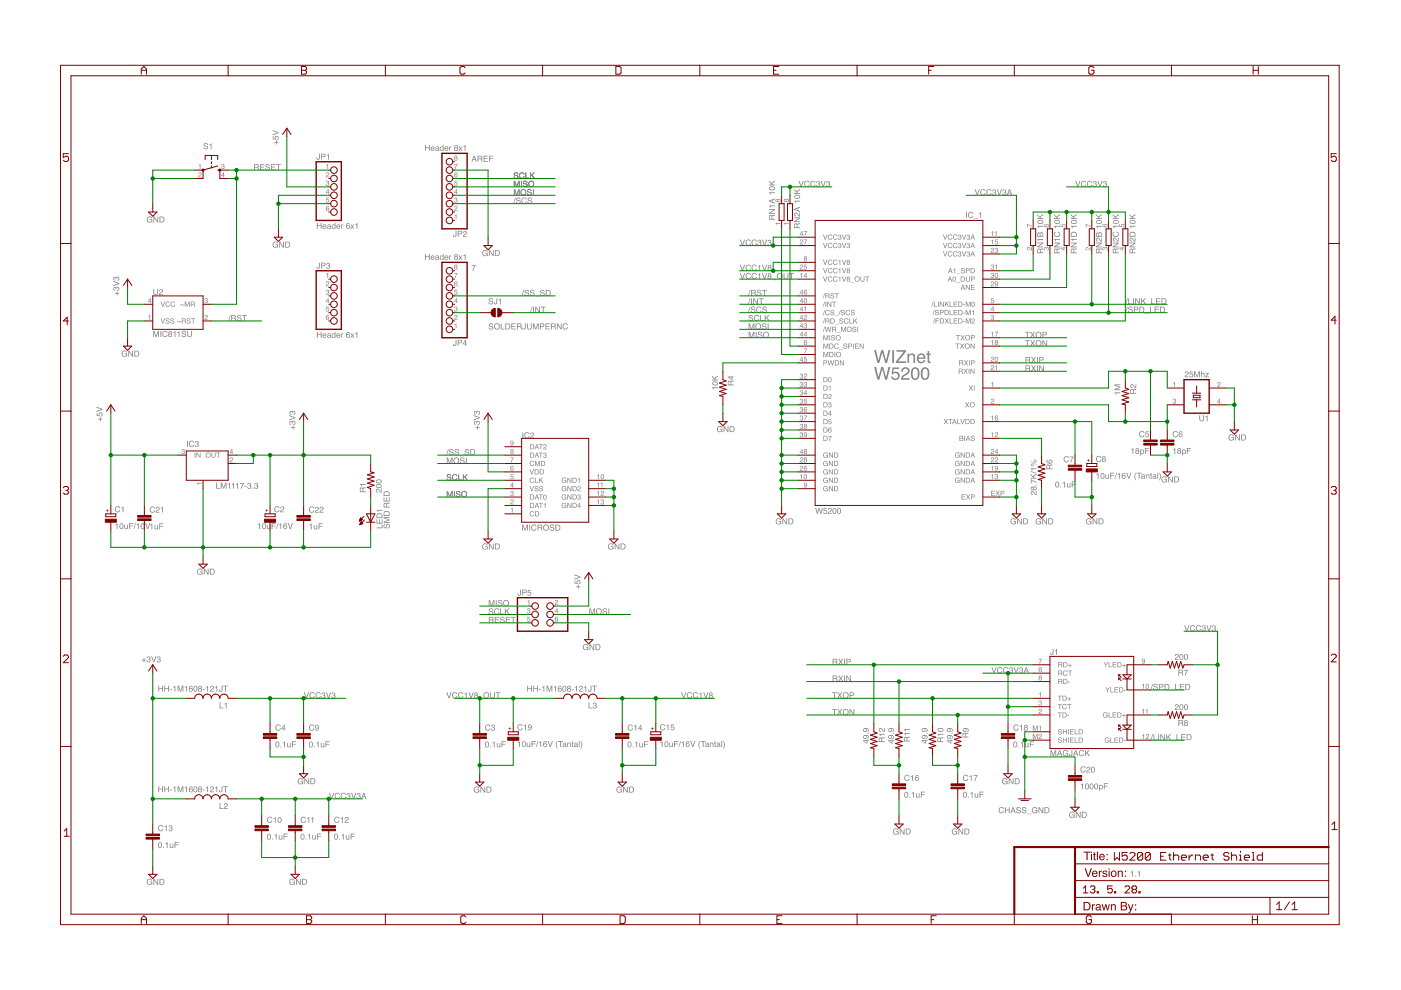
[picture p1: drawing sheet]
<svg xmlns="http://www.w3.org/2000/svg" width="297mm" height="210mm" viewBox="0 0 297 210" stroke-linecap="round" stroke-linejoin="round" font-family="sans-serif">
<g fill="#808080">
<path d="M100.5 33.2l-.2 .6h.4zM100.4 33h.2l.5 1.3h-.2l-.1-.4h-.5l-.2 .4h-.1zM101.4 33.2v.4h.4a.22 .22 0 0 0 .3-.2 .22 .22 0 0 0-.3-.2zM101.3 33h.5a.35 .35 0 0 1 .4 .2 .35 .35 0 0 1-.1 .5l.2 .6h-.2l-.1-.5-.2-.1h-.4v.6h-.1zM102.5 33h.9v.2h-.7v.4h.7v.1h-.7v.4h.8v.2h-1zM103.7 33h.9v.2h-.7v.4h.6v.1h-.6v.6h-.2z" fill-rule="evenodd"/>
<path d="M100 56.2h.9l-.6 1.2h-.1v-.2l.5-.9h-.7z" fill-rule="evenodd"/>
<path d="M239.7 184.9l.5-.3v1.3h-.2v-.9h-.3zM240.7 185.7h.2v.2h-.2zM241.2 184.9l.5-.3v1.3h-.2v-.9h-.3z" fill-rule="evenodd"/>
<path d="M129.1 115.4a.56 .56 0 0 1 .9 .2h-.1a.41 .41 0 0 0-.5-.2 .41 .41 0 0 0-.3 .5 .41 .41 0 0 0 .3 .5 .41 .41 0 0 0 .5-.4h-.4v-.2h.6v.7l-.2-.2a.63 .63 0 0 1-.9 0 .63 .63 0 0 1 .1-.9zM130.3 115.2h.2l.7 1.1v-1.1h.1v1.3h-.2l-.6-1v1h-.2zM131.8 115.4v1l.4-.1a.51 .51 0 0 0 .3-.5 .51 .51 0 0 0-.4-.4zM131.6 115.2h.5a.64 .64 0 0 1 .6 .7 .64 .64 0 0 1-.6 .6h-.5z" fill-rule="evenodd"/>
<path d="M110.7 111.2h.3l.3 1.1 .4-1.1h.2v1.3h-.1v-1.1l-.4 1.1h-.2l-.3-1.1v1.1h-.2zM112.2 111.2h.2v1.3h-.2zM112.8 111.4l.6-.2 .3 .4-.2-.2a.46 .46 0 0 0-.7 .5 .46 .46 0 0 0 .7 .3l.2-.2a.62 .62 0 0 1-.9 .4 .62 .62 0 0 1 0-1zM114.1 111.4v.4h.4a.22 .22 0 0 0 .3-.2 .22 .22 0 0 0-.2-.2zM114 111.2h.6a.35 .35 0 0 1 .3 .3 .35 .35 0 0 1-.1 .4l.2 .6h-.2v-.5h-.3h-.4v.5h-.1zM115.1 111.9a.65 .65 0 0 1 1.3 0 .65 .65 0 0 1-1.3 0zM115.3 111.8a.5 .5 0 0 0 1 0 .5 .5 0 0 0-1 0zM116.7 111.3l.5-.1 .3 .2v.2h-.2a.29 .29 0 0 0-.3-.2 .29 .29 0 0 0-.2 .2v.1a.5 .5 0 0 1 .6 .2 .5 .5 0 0 1 0 .5l-.6 .1-.2-.2-.1-.2h.2a.33 .33 0 0 0 .3 .3 .33 .33 0 0 0 .4-.3l-.1-.1a.52 .52 0 0 1-.5-.1 .52 .52 0 0 1-.1-.6zM117.9 111.4v1l.4-.1a.51 .51 0 0 0 .3-.5 .51 .51 0 0 0-.4-.4zM117.8 111.2h.5a.64 .64 0 0 1 .5 .7 .64 .64 0 0 1-.5 .6h-.5z" fill-rule="evenodd"/>
<path d="M102.4 115.4a.56 .56 0 0 1 1 .2h-.2a.41 .41 0 0 0-.5-.2 .41 .41 0 0 0-.3 .5 .41 .41 0 0 0 .4 .5 .41 .41 0 0 0 .4-.4h-.4v-.2h.6v.7l-.2-.2a.63 .63 0 0 1-.9 0 .63 .63 0 0 1 .1-.9zM103.7 115.2h.2l.6 1.1v-1.1h.2v1.3h-.2l-.7-1v1h-.1zM105.1 115.4v1l.4-.1a.51 .51 0 0 0 .3-.5 .51 .51 0 0 0-.4-.4zM104.9 115.2h.5a.64 .64 0 0 1 .6 .7 .64 .64 0 0 1-.6 .6h-.5z" fill-rule="evenodd"/>
<path d="M100.8 90.6h.4v-.4h.1v.4h.4v.1h-.4v.4h-.1v-.4h-.4zM100.6 89.4l.2-.1 .3 .1a.41 .41 0 0 1 .7 .1 .41 .41 0 0 1-.5 .6v-.2a.25 .25 0 0 0 .3-.3 .25 .25 0 0 0-.4 0l-.1 .2-.1-.1a.2 .2 0 0 0-.2-.2 .2 .2 0 0 0-.2 .2l.3 .4-.4-.2zM100.4 88l1.3 .5v.2l-1.3 .4v-.2l1.1-.3-1.1-.4zM100.6 87.2l.2-.1 .3 .2a.41 .41 0 0 1 .7 .1 .41 .41 0 0 1-.5 .6v-.2a.25 .25 0 0 0 .3-.4 .25 .25 0 0 0-.4 0l-.1 .2h-.1a.2 .2 0 0 0-.2-.3 .2 .2 0 0 0-.2 .2l.3 .4-.4-.2z" fill-rule="evenodd"/>
<path d="M45.8 102.4h.2v1.1h.7v.1h-.9zM46.8 102.4h.3l.3 1 .4-1h.2v1.2h-.1v-1.1l-.4 1.1h-.2l-.3-1.1v1.1h-.2zM48.3 102.6l.5-.2v1.2h-.2v-.9h-.3zM49.2 102.6l.4-.2v1.2h-.1v-.9h-.3zM50 102.6l.5-.2v1.2h-.2v-.9h-.3zM50.9 102.4h.8l-.5 1.2h-.1v-.2l.5-.8h-.7zM51.9 103h.4v.2h-.4zM52.5 102.6l.3-.2a.31 .31 0 0 1 .4 .2 .31 .31 0 0 1-.1 .4 .41 .41 0 0 1-.1 .7 .41 .41 0 0 1-.6-.5h.2a.25 .25 0 0 0 .3 .3 .25 .25 0 0 0 0-.4l-.1-.1v-.1a.2 .2 0 0 0 .3-.2 .2 .2 0 0 0-.2-.2l-.3 .3h-.1zM53.5 103.4h.2v.2h-.2zM54 102.6l.3-.2a.31 .31 0 0 1 .4 .2 .31 .31 0 0 1-.2 .4 .41 .41 0 0 1 0 .7 .41 .41 0 0 1-.6-.5h.2a.25 .25 0 0 0 .3 .3 .25 .25 0 0 0 0-.4l-.2-.1 .1-.1a.2 .2 0 0 0 .2-.2 .2 .2 0 0 0-.2-.2l-.2 .3h-.2z" fill-rule="evenodd"/>
<path d="M42 120.7a.56 .56 0 0 1 .9 .3h-.1a.41 .41 0 0 0-.6-.3 .41 .41 0 0 0-.2 .5 .41 .41 0 0 0 .3 .5 .41 .41 0 0 0 .5-.4h-.4v-.1h.5v.6l-.1-.1a.63 .63 0 0 1-.9-.1 .63 .63 0 0 1 .1-.9zM43.2 120.6h.2l.6 1v-1h.2v1.2h-.2l-.6-1v1h-.2zM44.7 120.7v1h.3a.51 .51 0 0 0 .4-.5 .51 .51 0 0 0-.4-.5zM44.5 120.6h.5a.64 .64 0 0 1 .5 .6 .64 .64 0 0 1-.5 .6h-.5z" fill-rule="evenodd"/>
<path d="M24.5 111.2l.4-.3v1.3h-.2v-.9h-.2zM25.5 111.1l.1-.1a.59 .59 0 0 1 .6 .6 .59 .59 0 0 1-.7 .5l-.2-.4zM25.6 111.1a.53 .53 0 0 0-.1 .5 .53 .53 0 0 0 .3 .4 .52 .52 0 0 0 .2-.5 .52 .52 0 0 0-.4-.4zM26.4 111.2h.1v.7l.2 .2 .2-.2v-.7h.2v1l-.2-.2a.32 .32 0 0 1-.3 .2 .32 .32 0 0 1-.2-.3zM27.4 110.9h.8v.2h-.7v.3h.7v.2h-.7v.6h-.1zM28.7 110.9h.1l-.4 1.3h-.1zM28.9 111.2l.5-.3v1.3h-.2v-.9h-.3zM30 111.1l.1-.1a.59 .59 0 0 1 .6 .6 .59 .59 0 0 1-.7 .5l-.2-.4zM30.1 111.1a.53 .53 0 0 0-.2 .5 .53 .53 0 0 0 .4 .4 .52 .52 0 0 0 .2-.5 .52 .52 0 0 0-.4-.4zM30.8 110.9h.2l.3 1.1 .4-1.1h.2l-.5 1.3h-.2z" fill-rule="evenodd"/>
<path d="M54.7 111.2l.4-.3v1.3h-.1v-.9h-.3zM55.7 111.1l.1-.1a.59 .59 0 0 1 .6 .6 .59 .59 0 0 1-.6 .5l-.2-.4zM55.9 111.1a.53 .53 0 0 0-.2 .5 .53 .53 0 0 0 .4 .4 .52 .52 0 0 0 .2-.5 .52 .52 0 0 0-.4-.4zM56.6 111.2h.1v.7l.2 .2 .2-.2 .1-.7h.1v1l-.1-.2a.32 .32 0 0 1-.4 .2 .32 .32 0 0 1-.2-.3zM57.6 110.9h.9v.2h-.7v.3h.6v.2h-.6v.6h-.2zM58.9 110.9h.1l-.4 1.3h-.1zM59.2 111.2l.4-.3v1.3h-.1v-.9h-.3zM60.2 111.1l.5-.1 .2 .3-.5-.2-.2 .4a.42 .42 0 0 1 .7 .2 .42 .42 0 0 1-.4 .6 .42 .42 0 0 1-.4-.5zM60.2 111.8a.3 .3 0 0 0 .6 0 .3 .3 0 0 0-.6 0zM61 110.9h.2l.4 1.1 .3-1.1h.2l-.5 1.3h-.1z" fill-rule="evenodd"/>
<path d="M81.4 111.2l.3-.1v.2a.29 .29 0 0 0-.2 .3 .29 .29 0 0 0 .2 .2h.1a.5 .5 0 0 1 .2-.6 .5 .5 0 0 1 .5 0l.1 .6-.2 .2-.2 .1v-.2a.33 .33 0 0 0 .3-.3 .33 .33 0 0 0-.3-.4l-.1 .1a.52 .52 0 0 1-.1 .5 .52 .52 0 0 1-.6 .1zM81.3 109.6h1.3v.2h-1.1l1.1 .4v.1l-1.1 .4h1.1v.1h-1.3v-.2l1.1-.4-1.1-.3zM81.6 108.6l-.1 .6h1l-.1-.4a.53 .53 0 0 0-.8-.2zM81.5 108.5a.68 .68 0 0 1 1.1 .4v.5h-1.3l.1-.7zM81.6 106.8l-.1 .6h.4v-.6zM81.5 106.6h.3l.2 .2 .6-.2v.2h-.5v.2v.4h.5v.2h-1.3zM81.3 105.4h.2v.8h.4v-.7h.1v.7h.4v-.8h.2v.9h-1.3zM81.6 104.4l-.1 .6h1l-.1-.4a.53 .53 0 0 0-.8-.2zM81.5 104.3a.68 .68 0 0 1 1.1 .4v.5h-1.3l.1-.7z" fill-rule="evenodd"/>
<path d="M61.7 90.6h.4v-.4h.1v.4h.4v.1h-.4v.4h-.1v-.4h-.4zM61.5 89.4l.2-.1 .2 .1a.41 .41 0 0 1 .8 .1 .41 .41 0 0 1-.5 .6v-.2a.25 .25 0 0 0 .3-.3 .25 .25 0 0 0-.5 0v.2l-.1-.1a.2 .2 0 0 0-.2-.2 .2 .2 0 0 0-.2 .2l.3 .4-.4-.2zM61.3 88l1.3 .5v.2l-1.3 .4v-.2l1.1-.3-1.1-.4zM61.5 87.2l.2-.1 .2 .2a.41 .41 0 0 1 .8 .1 .41 .41 0 0 1-.5 .6v-.2a.25 .25 0 0 0 .3-.4 .25 .25 0 0 0-.5 0v.2h-.1a.2 .2 0 0 0-.2-.3 .2 .2 0 0 0-.2 .2l.3 .4-.4-.2z" fill-rule="evenodd"/>
<path d="M20.8 88.8h.4v-.4h.1v.4h.4v.1h-.4v.4h-.1v-.4h-.4zM20.5 87.5h.2v.6h.3a.43 .43 0 0 1 .2-.6 .43 .43 0 0 1 .6 .3 .43 .43 0 0 1-.4 .5v-.2a.27 .27 0 0 0 .1-.4 .27 .27 0 0 0-.4 0 .27 .27 0 0 0 .1 .4v.2l-.7-.1zM20.4 86.2l1.3 .5v.2l-1.3 .4v-.1l1.1-.4-1.1-.4z" fill-rule="evenodd"/>
<path d="M31.3 46.1a.56 .56 0 0 1 1 .2h-.2a.41 .41 0 0 0-.5-.2 .41 .41 0 0 0-.3 .5 .41 .41 0 0 0 .4 .5 .41 .41 0 0 0 .4-.5h-.4v-.1h.6v.7l-.2-.2a.63 .63 0 0 1-.9 0 .63 .63 0 0 1 .1-.9zM32.5 45.9h.2l.7 1v-1h.1v1.3h-.1l-.7-1v1h-.2zM34 46.1v.9h.4a.51 .51 0 0 0 .3-.5 .51 .51 0 0 0-.4-.4zM33.8 45.9h.5a.64 .64 0 0 1 .6 .6 .64 .64 0 0 1-.6 .7h-.5z" fill-rule="evenodd"/>
<path d="M67.2 47.2h.2v.6h.6v-.6h.2v1.3h-.2v-.6h-.6v.6h-.2zM68.5 47.7a.42 .42 0 0 1 .5-.1 .42 .42 0 0 1 .2 .5h-.7a.26 .26 0 0 0 .2 .3 .26 .26 0 0 0 .3-.2h.2v.1a.46 .46 0 0 1-.7 .1 .46 .46 0 0 1 0-.7zM68.6 47.8l-.1 .2h.6l-.2-.3zM69.5 48.2v.1a.21 .21 0 0 0 .3 .1 .21 .21 0 0 0 .1-.3zM69.5 47.6l.6 .1 .1 .8-.2-.1a.31 .31 0 0 1-.5 .1 .31 .31 0 0 1 .1-.5l.4-.1a.21 .21 0 0 0-.2-.2 .21 .21 0 0 0-.2 .2h-.2zM70.4 48a.32 .32 0 0 0 .6 0 .32 .32 0 0 0-.6 0zM70.4 47.7l.3-.1 .3 .1v-.5h.1v1.3l-.1-.1a.44 .44 0 0 1-.7 0 .44 .44 0 0 1 .1-.7zM71.4 47.7a.42 .42 0 0 1 .5-.1 .42 .42 0 0 1 .2 .5h-.6a.26 .26 0 0 0 .2 .3 .26 .26 0 0 0 .3-.2h.1v.1a.46 .46 0 0 1-.7 .1 .46 .46 0 0 1 0-.7zM71.6 47.8l-.1 .2h.5l-.1-.3zM72.3 47.6h.2v.1l.3-.1v.1l-.3 .2v.6h-.2zM73.5 47.4l.5-.1 .2 .3-.5-.2-.2 .5a.42 .42 0 0 1 .7 .1 .42 .42 0 0 1-.3 .6 .42 .42 0 0 1-.5-.4zM73.5 48.1a.3 .3 0 0 0 .6 0 .3 .3 0 0 0-.6 0zM74.3 47.6h.2l.2 .3 .2-.3h.2l-.3 .4 .3 .5h-.2l-.2-.3-.2 .3h-.2l.3-.5zM75.3 47.5l.5-.2v1.2h-.2v-.9h-.3z" fill-rule="evenodd"/>
<path d="M67.2 70.4h.2v.5h.6v-.5h.2v1.2h-.2v-.6h-.6v.6h-.2zM68.5 70.8a.42 .42 0 0 1 .5-.1 .42 .42 0 0 1 .2 .5h-.7a.26 .26 0 0 0 .2 .3 .26 .26 0 0 0 .3-.2h.2v.1a.46 .46 0 0 1-.7 .1 .46 .46 0 0 1 0-.7zM68.6 70.9l-.1 .2h.6l-.2-.3zM69.5 71.3v.1a.21 .21 0 0 0 .3 .1 .21 .21 0 0 0 .1-.3zM69.5 70.7l.6 .1 .1 .8-.2-.1a.31 .31 0 0 1-.5 .1 .31 .31 0 0 1 .1-.5l.4-.1a.21 .21 0 0 0-.2-.2 .21 .21 0 0 0-.2 .2h-.2zM70.4 71.1a.32 .32 0 0 0 .6 0 .32 .32 0 0 0-.6 0zM70.4 70.8l.3-.1 .3 .1v-.4h.1v1.2l-.1-.1a.44 .44 0 0 1-.7 0 .44 .44 0 0 1 .1-.7zM71.4 70.8a.42 .42 0 0 1 .5-.1 .42 .42 0 0 1 .2 .5h-.6a.26 .26 0 0 0 .2 .3 .26 .26 0 0 0 .3-.2h.1v.1a.46 .46 0 0 1-.7 .1 .46 .46 0 0 1 0-.7zM71.6 70.9l-.1 .2h.5l-.1-.3zM72.3 70.7h.2v.2l.3-.2v.1l-.3 .2v.6h-.2zM73.5 70.5l.5-.1 .2 .3-.5-.2-.2 .5a.42 .42 0 0 1 .7 .1 .42 .42 0 0 1-.3 .6 .42 .42 0 0 1-.5-.4zM73.5 71.2a.3 .3 0 0 0 .6 0 .3 .3 0 0 0-.6 0zM74.3 70.7h.2l.2 .3 .2-.3h.2l-.3 .4 .3 .5h-.2l-.2-.3-.2 .3h-.2l.3-.5zM75.3 70.6l.5-.2v1.2h-.2v-.9h-.3z" fill-rule="evenodd"/>
<path d="M90.1 30.7h.2v.5h.6v-.5h.2v1.3h-.2v-.6h-.6v.6h-.2zM91.4 31.2a.42 .42 0 0 1 .5-.1 .42 .42 0 0 1 .2 .5h-.6a.26 .26 0 0 0 .2 .3 .26 .26 0 0 0 .3-.2h.1v.1a.46 .46 0 0 1-.7 .1 .46 .46 0 0 1 0-.7zM91.5 31.3v.1h.5l-.2-.2zM92.5 31.7h-.1a.21 .21 0 0 0 .3 .2 .21 .21 0 0 0 .1-.4zM92.4 31.1l.6 .1 .1 .8-.2-.1a.31 .31 0 0 1-.5 .1 .31 .31 0 0 1 .2-.5l.3-.1a.21 .21 0 0 0-.2-.2 .21 .21 0 0 0-.2 .1h-.2zM93.3 31.5a.32 .32 0 0 0 .6 0 .32 .32 0 0 0-.6 0zM93.3 31.2l.3-.2 .3 .2v-.5h.1v1.3l-.1-.1a.44 .44 0 0 1-.6-.1 .44 .44 0 0 1 0-.6zM94.3 31.2a.42 .42 0 0 1 .6-.1 .42 .42 0 0 1 .2 .5h-.7a.26 .26 0 0 0 .2 .3 .26 .26 0 0 0 .3-.2h.2l-.1 .1a.46 .46 0 0 1-.7 .1 .46 .46 0 0 1 0-.7zM94.5 31.3l-.1 .1h.5l-.1-.2zM95.3 31.1h.1v.1l.3-.2v.2l-.3 .2v.6h-.1zM96.5 31.1a.21 .21 0 0 0 .4 0 .21 .21 0 0 0-.4 0zM96.4 31.6a.25 .25 0 0 0 .5 0 .25 .25 0 0 0-.5 0zM96.4 30.8a.35 .35 0 0 1 .5 0 .35 .35 0 0 1 0 .5 .38 .38 0 0 1 .1 .6 .38 .38 0 0 1-.6 0 .38 .38 0 0 1 .1-.6l-.2-.2zM97.2 31.1h.2l.2 .3 .2-.3h.2l-.3 .4 .3 .5h-.2l-.2-.4-.2 .4h-.2l.3-.5zM98.2 31l.5-.2v1.2h-.2v-.9h-.3z" fill-rule="evenodd"/>
<path d="M90.1 53.8h.2v.6h.6v-.6h.2v1.3h-.2v-.6h-.6v.6h-.2zM91.4 54.3a.42 .42 0 0 1 .5-.1 .42 .42 0 0 1 .2 .5h-.6a.26 .26 0 0 0 .2 .3 .26 .26 0 0 0 .3-.2h.1v.1a.46 .46 0 0 1-.7 .1 .46 .46 0 0 1 0-.7zM91.5 54.4v.2h.5l-.2-.3zM92.5 54.8h-.1a.21 .21 0 0 0 .3 .2 .21 .21 0 0 0 .1-.3zM92.4 54.2l.6 .1 .1 .8-.2-.1a.31 .31 0 0 1-.5 .1 .31 .31 0 0 1 .2-.5l.3-.1a.21 .21 0 0 0-.2-.2 .21 .21 0 0 0-.2 .2h-.2zM93.3 54.6a.32 .32 0 0 0 .6 0 .32 .32 0 0 0-.6 0zM93.3 54.3l.3-.1 .3 .1v-.5h.1v1.3l-.1-.1a.44 .44 0 0 1-.6 0 .44 .44 0 0 1 0-.7zM94.3 54.3a.42 .42 0 0 1 .6-.1 .42 .42 0 0 1 .2 .5h-.7a.26 .26 0 0 0 .2 .3 .26 .26 0 0 0 .3-.2h.2l-.1 .1a.46 .46 0 0 1-.7 .1 .46 .46 0 0 1 0-.7zM94.5 54.4l-.1 .2h.5l-.1-.3zM95.3 54.2h.1v.1l.3-.1v.1l-.3 .2v.6h-.1zM96.5 54.2a.21 .21 0 0 0 .4 0 .21 .21 0 0 0-.4 0zM96.4 54.8a.25 .25 0 0 0 .5 0 .25 .25 0 0 0-.5 0zM96.4 54a.35 .35 0 0 1 .5-.1 .35 .35 0 0 1 0 .5 .38 .38 0 0 1 .1 .6 .38 .38 0 0 1-.6 0 .38 .38 0 0 1 .1-.6l-.2-.2zM97.2 54.2h.2l.2 .3 .2-.3h.2l-.3 .4 .3 .5h-.2l-.2-.4-.2 .4h-.2l.3-.5zM98.2 54.1l.5-.2v1.2h-.2v-.9h-.3z" fill-rule="evenodd"/>
<path d="M58 51.4a.56 .56 0 0 1 .9 .2h-.1a.41 .41 0 0 0-.6-.2 .41 .41 0 0 0-.2 .5 .41 .41 0 0 0 .3 .5 .41 .41 0 0 0 .5-.4h-.4v-.2h.5v.7l-.1-.2a.63 .63 0 0 1-.9 0 .63 .63 0 0 1 .1-.9zM59.2 51.2h.2l.6 1.1v-1.1h.2v1.3h-.2l-.6-1v1h-.2zM60.7 51.4v1h.3a.51 .51 0 0 0 .4-.6 .51 .51 0 0 0-.4-.4zM60.5 51.2h.5a.64 .64 0 0 1 .5 .7 .64 .64 0 0 1-.5 .6h-.5z" fill-rule="evenodd"/>
<path d="M58.1 30.1h.4v-.3h.2v.3h.3v.2h-.3v.4h-.2v-.4h-.4zM57.8 28.9h.2v.5h.3a.43 .43 0 0 1 .2-.6 .43 .43 0 0 1 .6 .3 .43 .43 0 0 1-.4 .6v-.2a.27 .27 0 0 0 .2-.4 .27 .27 0 0 0-.5 0 .27 .27 0 0 0 .1 .4v.1l-.7-.1zM57.8 27.6l1.2 .4v.2l-1.2 .5v-.2l1.1-.4-1.1-.3z" fill-rule="evenodd"/>
<path d="M102.4 53.2a.56 .56 0 0 1 1 .2h-.2a.41 .41 0 0 0-.5-.2 .41 .41 0 0 0-.3 .5 .41 .41 0 0 0 .4 .5 .41 .41 0 0 0 .4-.4h-.4v-.2h.6v.7l-.2-.2a.63 .63 0 0 1-.9 0 .63 .63 0 0 1 .1-.9zM103.7 53h.2l.6 1v-1h.2v1.3h-.2l-.7-1v1h-.1zM105.1 53.2v.9h.4a.51 .51 0 0 0 .3-.5 .51 .51 0 0 0-.4-.4zM104.9 53h.5a.64 .64 0 0 1 .6 .7 .64 .64 0 0 1-.6 .6h-.5z" fill-rule="evenodd"/>
<path d="M185.3 77.8h.4l.5 2.2 .7-2.2h.3l.7 2.2 .5-2.2h.4l-.7 2.7h-.4l-.6-2.2-.7 2.2h-.4zM189.2 77.9h1.4v.3h-1.1l-.1 .8a.9 .9 0 0 1 1.3 .4 .9 .9 0 0 1-.6 1.2 .9 .9 0 0 1-1.2-.8h.4a.58 .58 0 0 0 .9 .3 .58 .58 0 0 0 0-.9 .58 .58 0 0 0-.9 .1h-.3zM191.4 78a.86 .86 0 0 1 1.4 .3 .86 .86 0 0 1-.6 1.2l-.6 .3-.2 .4h1.4v.3h-1.8a1.48 1.48 0 0 1 1.2-1.4 .53 .53 0 0 0 .2-.7 .53 .53 0 0 0-.6-.2 .53 .53 0 0 0-.4 .6h-.3zM193.6 78a.97 .97 0 0 1 1.1 .1 .97 .97 0 0 1 .2 1.1 1 1 0 0 1-.2 1.1 1 1 0 0 1-1.2 .1 1.97 1.97 0 0 1 .1-2.4zM193.7 78.3a1.76 1.76 0 0 0 .1 1.9h.4a1.58 1.58 0 0 0 0-2zM195.6 78a.97 .97 0 0 1 1.2 .1 .97 .97 0 0 1 .2 1.1 1 1 0 0 1-.3 1.1 1 1 0 0 1-1.1 .1 1.97 1.97 0 0 1 0-2.4zM195.8 78.3a1.76 1.76 0 0 0 .1 1.9h.4a1.58 1.58 0 0 0 0-2z" fill-rule="evenodd"/>
<path d="M172.9 107.7h.1l.3 1 .3-1h.1l.3 1 .3-1h.2l-.4 1.2h-.2l-.2-1-.3 1h-.2zM174.7 107.7h.6v.2h-.5l-.1 .3a.43 .43 0 0 1 .7 .2 .43 .43 0 0 1-.3 .6 .43 .43 0 0 1-.6-.4h.2a.27 .27 0 0 0 .4 .2 .27 .27 0 0 0 0-.5 .27 .27 0 0 0-.4 .1h-.1zM175.6 107.9a.43 .43 0 0 1 .7 .1 .43 .43 0 0 1-.5 .6l-.1 .2h.7v.1h-.9l.2-.3a.43 .43 0 0 0 .4-.3 .43 .43 0 0 0 0-.4l-.6 .3zM176.6 107.8l.1-.1a.59 .59 0 0 1 .6 .7 .59 .59 0 0 1-.6 .5l-.2-.4zM176.8 107.9a.53 .53 0 0 0-.2 .5 .53 .53 0 0 0 .4 .4 .52 .52 0 0 0 .2-.5 .52 .52 0 0 0-.4-.4zM177.6 107.8l.1-.1a.59 .59 0 0 1 .6 .7 .59 .59 0 0 1-.6 .5l-.2-.4zM177.8 107.9a.53 .53 0 0 0-.2 .5 .53 .53 0 0 0 .4 .4 .52 .52 0 0 0 .2-.5 .52 .52 0 0 0-.4-.4z" fill-rule="evenodd"/>
<path d="M185.3 74.2h.4l.5 2.2 .7-2.2h.3l.7 2.2 .5-2.2h.4l-.7 2.7h-.4l-.6-2.2-.7 2.2h-.4zM189.2 74.2h.4v2.7h-.4zM190.1 74.2h2v.4l-1.7 2h1.7v.3h-2.1v-.3l1.6-2h-1.5zM192.4 75h.3v.3a.69 .69 0 0 1 .8-.4 .69 .69 0 0 1 .5 .8v1.2h-.3v-1.2a.49 .49 0 0 0-.6-.4 .49 .49 0 0 0-.4 .6v1h-.3zM194.7 75.2a.9 .9 0 0 1 1.1-.2 .9 .9 0 0 1 .4 1.1h-1.4a.56 .56 0 0 0 .4 .6 .56 .56 0 0 0 .6-.4h.4a.96 .96 0 0 1-1.4 .6 .96 .96 0 0 1-.3-1.5zM194.9 75.4l-.1 .4h1.1l-.1-.3-.3-.3zM196.7 74.4h.3v.6h.3v.2h-.3v1.3l.3 .2v.2a.47 .47 0 0 1-.6-.3v-1.4h-.3v-.2h.3z" fill-rule="evenodd"/>
<path d="M164.6 110.1a.56 .56 0 0 1 1 .2h-.2a.41 .41 0 0 0-.5-.3 .41 .41 0 0 0-.3 .5 .41 .41 0 0 0 .4 .6 .41 .41 0 0 0 .5-.5h-.4v-.1h.5v.7l-.1-.2a.63 .63 0 0 1-1 0 .63 .63 0 0 1 .1-.9zM165.9 109.9h.2l.6 1v-1h.2v1.3h-.2l-.7-1.1v1.1h-.1zM167.3 110.1v.9h.4a.51 .51 0 0 0 .3-.5 .51 .51 0 0 0-.4-.4zM167.2 109.9h.5a.64 .64 0 0 1 .5 .6 .64 .64 0 0 1-.5 .7h-.5z" fill-rule="evenodd"/>
<path d="M251.3 78.9a.43 .43 0 0 1 .7 .2 .43 .43 0 0 1-.5 .5l-.2 .2h.7v.2h-.8l.1-.4a.43 .43 0 0 0 .4-.2 .43 .43 0 0 0 0-.5l-.5 .3zM252.3 78.8h.6v.1h-.5l-.1 .4a.43 .43 0 0 1 .7 .2 .43 .43 0 0 1-.3 .5 .43 .43 0 0 1-.6-.3h.2a.27 .27 0 0 0 .4 .1 .27 .27 0 0 0 0-.4 .27 .27 0 0 0-.4 0h-.1zM253.2 78.7h.2l.4 1.1 .4-1.1h.2v1.3h-.2v-1.1l-.3 1.1h-.2l-.4-1.1 .1 1.1h-.2zM254.6 78.7h.2v.5a.32 .32 0 0 1 .4-.1 .32 .32 0 0 1 .2 .3v.6h-.2v-.7l-.2-.1-.2 .1v.7h-.2zM255.6 79.1h.7l-.5 .7h.5v.2h-.8l.6-.8h-.5z" fill-rule="evenodd"/>
<path d="M222.7 159.1h.3l.3 1 .4-1h.2v1.2h-.1v-1l-.4 1h-.2l-.3-1v1h-.2zM224.7 159.2l-.3 .6h.4zM224.6 159.1h.2l.4 1.2h-.2l-.1-.4h-.5l-.1 .4h-.2zM225.5 159.2a.56 .56 0 0 1 .9 .2h-.1a.41 .41 0 0 0-.5-.2 .41 .41 0 0 0-.3 .5 .41 .41 0 0 0 .4 .5 .41 .41 0 0 0 .4-.4h-.4v-.2h.6v.7l-.2-.1a.63 .63 0 0 1-.9-.1 .63 .63 0 0 1 .1-.9zM227.2 159.1h.2v.8a.37 .37 0 0 1-.4 .4 .37 .37 0 0 1-.4-.4h.2a.21 .21 0 0 0 .1 .3 .21 .21 0 0 0 .3-.2zM228.1 159.2l-.2 .6h.4zM228 159.1h.2l.4 1.2h-.2l-.1-.4h-.5l-.1 .4h-.2zM228.9 159.2l.6-.1 .3 .3-.2-.2a.46 .46 0 0 0-.7 .5 .46 .46 0 0 0 .7 .4l.2-.2a.62 .62 0 0 1-.9 .3 .62 .62 0 0 1 0-1zM230.1 159.1h.1v.6l.6-.6h.3l-.6 .5 .6 .7h-.2l-.5-.6-.2 .2v.4h-.1z" fill-rule="evenodd"/>
<path d="M260.6 92.3a.56 .56 0 0 1 1 .2h-.2a.41 .41 0 0 0-.5-.2 .41 .41 0 0 0-.3 .5 .41 .41 0 0 0 .4 .5 .41 .41 0 0 0 .5-.4h-.4v-.2h.5v.7l-.1-.2a.63 .63 0 0 1-1 0 .63 .63 0 0 1 .1-.9zM261.9 92.1h.2l.6 1.1v-1.1h.2v1.3h-.2l-.7-1v1h-.1zM263.3 92.3v.9h.4a.51 .51 0 0 0 .3-.5 .51 .51 0 0 0-.4-.4zM263.2 92.1h.5a.64 .64 0 0 1 .5 .7 .64 .64 0 0 1-.5 .6h-.5z" fill-rule="evenodd"/>
<path d="M246.4 101.2a.56 .56 0 0 1 1 .2h-.2a.41 .41 0 0 0-.5-.2 .41 .41 0 0 0-.3 .5 .41 .41 0 0 0 .4 .5 .41 .41 0 0 0 .4-.5h-.4v-.1h.6v.7l-.2-.2a.63 .63 0 0 1-.9 0 .63 .63 0 0 1 .1-.9zM247.7 101h.2l.6 1v-1h.2v1.3h-.2l-.7-1v1h-.1zM249.1 101.2v.9h.4a.51 .51 0 0 0 .3-.5 .51 .51 0 0 0-.4-.4zM248.9 101h.5a.64 .64 0 0 1 .6 .6 .64 .64 0 0 1-.6 .7h-.5z" fill-rule="evenodd"/>
<path d="M152.2 90.5a.56 .56 0 0 1 .9 .2h-.1a.41 .41 0 0 0-.5-.2 .41 .41 0 0 0-.3 .5 .41 .41 0 0 0 .4 .5 .41 .41 0 0 0 .4-.4h-.4v-.2h.6v.7l-.2-.1a.63 .63 0 0 1-.9-.1 .63 .63 0 0 1 .1-.9zM153.4 90.4h.2l.7 1v-1h.1v1.2h-.2l-.6-1v1h-.2zM154.9 90.5v1h.4a.51 .51 0 0 0 .3-.5 .51 .51 0 0 0-.4-.5zM154.7 90.4h.5a.64 .64 0 0 1 .6 .6 .64 .64 0 0 1-.6 .6h-.5z" fill-rule="evenodd"/>
<path d="M214.4 110.1a.56 .56 0 0 1 1 .2h-.2a.41 .41 0 0 0-.5-.3 .41 .41 0 0 0-.3 .5 .41 .41 0 0 0 .4 .6 .41 .41 0 0 0 .4-.5h-.4v-.1h.6v.7l-.2-.2a.63 .63 0 0 1-.9 0 .63 .63 0 0 1 .1-.9zM215.7 109.9h.2l.6 1v-1h.2v1.3h-.2l-.7-1.1v1.1h-.1zM217.1 110.1v.9h.4a.51 .51 0 0 0 .3-.5 .51 .51 0 0 0-.4-.4zM216.9 109.9h.5a.64 .64 0 0 1 .6 .6 .64 .64 0 0 1-.6 .7h-.5z" fill-rule="evenodd"/>
<path d="M219.7 110.1a.56 .56 0 0 1 1 .2h-.2a.41 .41 0 0 0-.5-.3 .41 .41 0 0 0-.3 .5 .41 .41 0 0 0 .4 .6 .41 .41 0 0 0 .5-.5h-.4v-.1h.5v.7l-.1-.2a.63 .63 0 0 1-.9 0 .63 .63 0 0 1 0-.9zM221 109.9h.2l.6 1v-1h.2v1.3h-.2l-.6-1.1v1.1h-.2zM222.4 110.1v.9h.4a.51 .51 0 0 0 .3-.5 .51 .51 0 0 0-.4-.4zM222.3 109.9h.5a.64 .64 0 0 1 .5 .6 .64 .64 0 0 1-.5 .7h-.5z" fill-rule="evenodd"/>
<path d="M232.5 100.5l.4-.2v1.2h-.2v-.9h-.2zM233.5 100.4l.1-.1a.59 .59 0 0 1 .6 .6 .59 .59 0 0 1-.7 .6l-.2-.4zM233.6 100.4a.53 .53 0 0 0-.1 .6 .53 .53 0 0 0 .3 .4 .52 .52 0 0 0 .2-.6 .52 .52 0 0 0-.4-.4zM234.4 100.6h.1v.7l.2 .1 .2-.2v-.6h.2v.9l-.2-.1a.32 .32 0 0 1-.3 .1 .32 .32 0 0 1-.2-.3zM235.4 100.2h.8v.2h-.7v.4h.7v.1h-.7v.6h-.1zM236.7 100.2h.1l-.4 1.3h-.1zM236.9 100.5l.5-.2v1.2h-.2v-.9h-.3zM238 100.4l.4-.1 .2 .3-.4-.2-.2 .5a.42 .42 0 0 1 .6 .1 .42 .42 0 0 1-.3 .6 .42 .42 0 0 1-.5-.5zM238 101.1a.26 .26 0 0 0 .5 0 .26 .26 0 0 0-.5 0zM238.8 100.2h.2l.3 1.1 .4-1.1h.2l-.5 1.3h-.2zM240.8 100.2h.1a1.53 1.53 0 0 0 0 1.7l-.2-.3-.2-.5zM241 100.2h1v.2h-.4v1.1h-.2v-1.1h-.4zM242.1 101.2v.1a.21 .21 0 0 0 .3 .1 .21 .21 0 0 0 .1-.3zM242.1 100.6l.6 .1 .1 .8-.3-.1a.31 .31 0 0 1-.5 .1 .31 .31 0 0 1 .2-.5l.3-.1a.21 .21 0 0 0-.2-.2 .21 .21 0 0 0-.2 .2h-.1zM242.9 100.6l.2 .1a.33 .33 0 0 1 .4-.1 .33 .33 0 0 1 .2 .3v.6h-.2v-.7l-.1-.1-.3 .1v.7h-.2zM244 100.3l.3 .3-.2 .1v.6l.2 .2-.3-.1v-.7h-.2zM244.5 101.2v.1a.21 .21 0 0 0 .3 .1 .21 .21 0 0 0 .1-.3zM244.5 100.6l.6 .1 .1 .8-.2-.1a.31 .31 0 0 1-.5 .1 .31 .31 0 0 1 .2-.5l.3-.1a.21 .21 0 0 0-.2-.2 .21 .21 0 0 0-.2 .2h-.2zM245.4 100.2h.1v1.3h-.1zM245.7 100.2l.4 .6a1.01 1.01 0 0 1-.4 1.1 1.53 1.53 0 0 0 0-1.7z" fill-rule="evenodd"/>
<path d="M230.4 110.1a.56 .56 0 0 1 1 .2h-.2a.41 .41 0 0 0-.5-.3 .41 .41 0 0 0-.3 .5 .41 .41 0 0 0 .4 .6 .41 .41 0 0 0 .4-.5h-.4v-.1h.6v.7l-.2-.2a.63 .63 0 0 1-.9 0 .63 .63 0 0 1 .1-.9zM231.7 109.9h.2l.6 1v-1h.2v1.3h-.2l-.7-1.1v1.1h-.1zM233.1 110.1v.9h.4a.51 .51 0 0 0 .3-.5 .51 .51 0 0 0-.4-.4zM232.9 109.9h.5a.64 .64 0 0 1 .6 .6 .64 .64 0 0 1-.6 .7h-.5z" fill-rule="evenodd"/>
<path d="M30.5 139.5h.1v.4h.4v.1h-.4v.4h-.1v-.4h-.4v-.1h.4zM31.2 139.4l.3-.2a.31 .31 0 0 1 .4 .2 .31 .31 0 0 1-.2 .4 .41 .41 0 0 1-.1 .7 .41 .41 0 0 1-.5-.5h.1a.25 .25 0 0 0 .4 .3 .25 .25 0 0 0 0-.4l-.2-.1 .1-.1a.2 .2 0 0 0 .2-.2 .2 .2 0 0 0-.2-.2l-.2 .3h-.2zM32.1 139.2h.1l.4 1 .4-1h.2l-.5 1.2h-.2zM33.3 139.4l.3-.2a.31 .31 0 0 1 .4 .2 .31 .31 0 0 1-.1 .4 .41 .41 0 0 1-.1 .7 .41 .41 0 0 1-.6-.5h.2a.25 .25 0 0 0 .3 .3 .25 .25 0 0 0 0-.4l-.1-.1v-.1a.2 .2 0 0 0 .3-.2 .2 .2 0 0 0-.2-.2l-.3 .3h-.1z" fill-rule="evenodd"/>
<path d="M31.3 186.5a.56 .56 0 0 1 1 .2h-.2a.41 .41 0 0 0-.5-.2 .41 .41 0 0 0-.3 .5 .41 .41 0 0 0 .4 .5 .41 .41 0 0 0 .4-.4h-.4v-.2h.6v.7l-.2-.2a.63 .63 0 0 1-.9 0 .63 .63 0 0 1 .1-.9zM32.5 186.3h.2l.7 1.1v-1.1h.1v1.3h-.1l-.7-1v1h-.2zM34 186.5v1h.4a.51 .51 0 0 0 .3-.6 .51 .51 0 0 0-.4-.4zM33.8 186.3h.5a.64 .64 0 0 1 .6 .7 .64 .64 0 0 1-.6 .6h-.5z" fill-rule="evenodd"/>
<path d="M63.3 165.2a.56 .56 0 0 1 1 .2h-.2a.41 .41 0 0 0-.5-.3 .41 .41 0 0 0-.3 .6 .41 .41 0 0 0 .4 .5 .41 .41 0 0 0 .4-.5h-.4v-.1h.6v.7l-.2-.2a.63 .63 0 0 1-.9 0 .63 .63 0 0 1 .1-.9zM64.5 165h.2l.7 1v-1h.1v1.3h-.1l-.7-1v1h-.2zM66 165.2v.9h.4a.51 .51 0 0 0 .3-.5 .51 .51 0 0 0-.4-.4zM65.8 165h.5a.64 .64 0 0 1 .6 .6 .64 .64 0 0 1-.6 .7h-.5z" fill-rule="evenodd"/>
<path d="M61.5 186.5a.56 .56 0 0 1 1 .2h-.2a.41 .41 0 0 0-.5-.2 .41 .41 0 0 0-.3 .5 .41 .41 0 0 0 .4 .5 .41 .41 0 0 0 .4-.4h-.4v-.2h.6v.7l-.1-.2a.63 .63 0 0 1-1 0 .63 .63 0 0 1 .1-.9zM62.8 186.3h.2l.6 1.1v-1.1h.2v1.3h-.2l-.7-1v1h-.1zM64.2 186.5v1h.4a.51 .51 0 0 0 .3-.6 .51 .51 0 0 0-.4-.4zM64 186.3h.6a.64 .64 0 0 1 .5 .7 .64 .64 0 0 1-.5 .6h-.6z" fill-rule="evenodd"/>
<path d="M100.6 166.9a.56 .56 0 0 1 1 .3h-.2a.41 .41 0 0 0-.5-.3 .41 .41 0 0 0-.3 .5 .41 .41 0 0 0 .4 .5 .41 .41 0 0 0 .5-.4h-.4v-.1h.5v.6l-.1-.1a.63 .63 0 0 1-1-.1 .63 .63 0 0 1 .1-.9zM101.9 166.8h.2l.6 1v-1h.2v1.2h-.2l-.7-1v1h-.1zM103.3 166.9v1h.4a.51 .51 0 0 0 .3-.5 .51 .51 0 0 0-.4-.5zM103.2 166.8h.5a.64 .64 0 0 1 .5 .6 .64 .64 0 0 1-.5 .6h-.5z" fill-rule="evenodd"/>
<path d="M130.9 166.9a.56 .56 0 0 1 .9 .3h-.2a.41 .41 0 0 0-.5-.3 .41 .41 0 0 0-.2 .5 .41 .41 0 0 0 .3 .5 .41 .41 0 0 0 .5-.4h-.4v-.1h.5v.6l-.1-.1a.63 .63 0 0 1-.9-.1 .63 .63 0 0 1 .1-.9zM132.1 166.8h.2l.6 1v-1h.2v1.2h-.2l-.6-1v1h-.2zM133.5 166.9v1h.4a.51 .51 0 0 0 .3-.5 .51 .51 0 0 0-.4-.5zM133.4 166.8h.5a.64 .64 0 0 1 .5 .6 .64 .64 0 0 1-.5 .6h-.5z" fill-rule="evenodd"/>
<path d="M212.6 165.2a.56 .56 0 0 1 1 .2h-.2a.41 .41 0 0 0-.5-.3 .41 .41 0 0 0-.3 .6 .41 .41 0 0 0 .4 .5 .41 .41 0 0 0 .5-.5h-.4v-.1h.5v.7l-.1-.2a.63 .63 0 0 1-1 0 .63 .63 0 0 1 .1-.9zM213.9 165h.2l.6 1v-1h.2v1.3h-.2l-.7-1v1h-.1zM215.3 165.2v.9h.4a.51 .51 0 0 0 .3-.5 .51 .51 0 0 0-.4-.4zM215.2 165h.5a.64 .64 0 0 1 .5 .6 .64 .64 0 0 1-.5 .7h-.5z" fill-rule="evenodd"/>
<path d="M202 175.8a.56 .56 0 0 1 .9 .3h-.1a.41 .41 0 0 0-.6-.3 .41 .41 0 0 0-.2 .5 .41 .41 0 0 0 .3 .5 .41 .41 0 0 0 .5-.4h-.4v-.1h.5v.6l-.1-.1a.63 .63 0 0 1-.9-.1 .63 .63 0 0 1 .1-.9zM203.2 175.7h.2l.6 1v-1h.2v1.2h-.2l-.6-1v1h-.2zM204.7 175.8v1h.3a.51 .51 0 0 0 .4-.5 .51 .51 0 0 0-.4-.5zM204.5 175.7h.5a.64 .64 0 0 1 .5 .6 .64 .64 0 0 1-.5 .6h-.5z" fill-rule="evenodd"/>
<path d="M189.5 175.8a.56 .56 0 0 1 1 .3h-.2a.41 .41 0 0 0-.5-.3 .41 .41 0 0 0-.3 .5 .41 .41 0 0 0 .4 .5 .41 .41 0 0 0 .4-.4h-.4v-.1h.6v.6l-.1-.1a.63 .63 0 0 1-1-.1 .63 .63 0 0 1 .1-.9zM190.8 175.7h.2l.6 1v-1h.2v1.2h-.2l-.7-1v1h-.1zM192.2 175.8v1h.4a.51 .51 0 0 0 .3-.5 .51 .51 0 0 0-.4-.5zM192 175.7h.6a.64 .64 0 0 1 .5 .6 .64 .64 0 0 1-.5 .6h-.6z" fill-rule="evenodd"/>
<path d="M33.6 145.4h.1v.5h.7v-.5h.2v1.2h-.2v-.6h-.7v.6h-.1zM34.8 145.4h.2v.5h.7v-.5h.1v1.2h-.1v-.6h-.7v.6h-.2zM36 146.1h.5v.1h-.5zM36.7 145.6l.5-.2v1.2h-.2v-.8h-.3zM37.7 145.4h.2l.4 1 .3-1h.3v1.2h-.2v-1l-.3 1h-.2l-.4-1v1h-.1zM39.2 145.6l.4-.2v1.2h-.1v-.8h-.3zM40.2 145.5l.5-.1 .2 .3-.5-.1-.2 .4a.42 .42 0 0 1 .6 .1 .42 .42 0 0 1-.3 .6 .42 .42 0 0 1-.4-.4zM40.2 146.2a.26 .26 0 0 0 .5 0 .26 .26 0 0 0-.5 0zM41.1 145.5l.2-.1a.59 .59 0 0 1 .6 .6 .59 .59 0 0 1-.7 .6l-.2-.4zM41.3 145.6a.53 .53 0 0 0-.2 .5 .53 .53 0 0 0 .4 .4 .52 .52 0 0 0 .2-.5 .52 .52 0 0 0-.4-.4zM42.2 145.7a.21 .21 0 0 0 .4 0 .21 .21 0 0 0-.4 0zM42.2 146.3a.25 .25 0 0 0 .5 0 .25 .25 0 0 0-.5 0zM42.1 145.5a.35 .35 0 0 1 .6-.1 .35 .35 0 0 1-.1 .6 .38 .38 0 0 1 .1 .5 .38 .38 0 0 1-.6 0 .38 .38 0 0 1 .1-.5l-.2-.3zM43 146.1h.4v.1h-.4zM43.7 145.6l.4-.2v1.2h-.2v-.8h-.2zM44.6 145.6a.43 .43 0 0 1 .8 .1 .43 .43 0 0 1-.5 .6l-.2 .2h.7v.1h-.9l.2-.4a.43 .43 0 0 0 .4-.2 .43 .43 0 0 0 0-.4l-.6 .2zM45.6 145.6l.5-.2v1.2h-.2v-.8h-.3zM47 145.4h.2v.9a.37 .37 0 0 1-.4 .4 .37 .37 0 0 1-.4-.5h.2a.21 .21 0 0 0 .1 .3 .21 .21 0 0 0 .3-.2zM47.3 145.4h1v.1h-.4v1.1h-.2v-1.1h-.4z" fill-rule="evenodd"/>
<path d="M33.6 166.7h.1v.5h.7v-.5h.2v1.3h-.2v-.6h-.7v.6h-.1zM34.8 166.7h.2v.5h.7v-.5h.1v1.3h-.1v-.6h-.7v.6h-.2zM36 167.4h.5v.2h-.5zM36.7 167l.5-.3v1.3h-.2v-.9h-.3zM37.7 166.7h.2l.4 1.1 .3-1.1h.3v1.3h-.2v-1.1l-.3 1.1h-.2l-.4-1.1v1.1h-.1zM39.2 167l.4-.3v1.3h-.1v-.9h-.3zM40.2 166.9l.5-.1 .2 .3-.5-.2-.2 .4a.42 .42 0 0 1 .6 .2 .42 .42 0 0 1-.3 .6 .42 .42 0 0 1-.4-.5zM40.2 167.6a.26 .26 0 0 0 .5 0 .26 .26 0 0 0-.5 0zM41.1 166.9l.2-.1a.59 .59 0 0 1 .6 .6 .59 .59 0 0 1-.7 .5l-.2-.4zM41.3 166.9a.53 .53 0 0 0-.2 .5 .53 .53 0 0 0 .4 .4 .52 .52 0 0 0 .2-.5 .52 .52 0 0 0-.4-.4zM42.2 167.1a.21 .21 0 0 0 .4 0 .21 .21 0 0 0-.4 0zM42.2 167.6a.25 .25 0 0 0 .5 0 .25 .25 0 0 0-.5 0zM42.1 166.8a.35 .35 0 0 1 .6 0 .35 .35 0 0 1-.1 .5 .38 .38 0 0 1 .1 .6 .38 .38 0 0 1-.6 0 .38 .38 0 0 1 .1-.6l-.2-.2zM43 167.4h.4v.2h-.4zM43.7 167l.4-.3v1.3h-.2v-.9h-.2zM44.6 166.9a.43 .43 0 0 1 .8 .1 .43 .43 0 0 1-.5 .6l-.2 .2h.7v.2h-.9l.2-.4a.43 .43 0 0 0 .4-.2 .43 .43 0 0 0 0-.5l-.6 .3zM45.6 167l.5-.3v1.3h-.2v-.9h-.3zM47 166.7h.2v.9a.37 .37 0 0 1-.4 .4 .37 .37 0 0 1-.4-.4h.2a.21 .21 0 0 0 .1 .2 .21 .21 0 0 0 .3-.1zM47.3 166.7h1v.2h-.4v1.1h-.2v-1.1h-.4z" fill-rule="evenodd"/>
<path d="M111.8 145.4h.2v.5h.6v-.5h.2v1.2h-.2v-.6h-.6v.6h-.2zM113.1 145.4h.1v.5h.7v-.5h.2v1.2h-.2v-.6h-.7v.6h-.1zM114.3 146.1h.4v.1h-.4zM114.9 145.6l.5-.2v1.2h-.2v-.8h-.3zM115.9 145.4h.2l.4 1 .3-1h.3v1.2h-.2v-1l-.3 1h-.2l-.4-1v1h-.1zM117.4 145.6l.4-.2v1.2h-.1v-.8h-.3zM118.4 145.5l.5-.1 .2 .3-.5-.1-.2 .4a.42 .42 0 0 1 .7 .1 .42 .42 0 0 1-.3 .6 .42 .42 0 0 1-.5-.4zM118.4 146.2a.3 .3 0 0 0 .6 0 .3 .3 0 0 0-.6 0zM119.4 145.5l.1-.1a.59 .59 0 0 1 .6 .6 .59 .59 0 0 1-.6 .6l-.3-.4zM119.5 145.6a.53 .53 0 0 0-.1 .5 .53 .53 0 0 0 .4 .4 .52 .52 0 0 0 .1-.5 .52 .52 0 0 0-.4-.4zM120.4 145.7a.21 .21 0 0 0 .4 0 .21 .21 0 0 0-.4 0zM120.4 146.3a.25 .25 0 0 0 .5 0 .25 .25 0 0 0-.5 0zM120.3 145.5a.35 .35 0 0 1 .6-.1 .35 .35 0 0 1-.1 .6 .38 .38 0 0 1 .1 .5 .38 .38 0 0 1-.5 0 .38 .38 0 0 1 0-.5l-.2-.3zM121.2 146.1h.4v.1h-.4zM121.9 145.6l.4-.2v1.2h-.1v-.8h-.3zM122.8 145.6a.43 .43 0 0 1 .8 .1 .43 .43 0 0 1-.5 .6l-.2 .2h.7v.1h-.9l.2-.4a.43 .43 0 0 0 .4-.2 .43 .43 0 0 0 0-.4l-.5 .2zM123.8 145.6l.5-.2v1.2h-.2v-.8h-.3zM125.2 145.4h.2v.9a.37 .37 0 0 1-.4 .4 .37 .37 0 0 1-.3-.5h.1a.21 .21 0 0 0 .2 .3 .21 .21 0 0 0 .2-.2zM125.5 145.4h1.1v.1h-.5v1.1h-.1v-1.1h-.5z" fill-rule="evenodd"/>
<path d="M168.4 42.6h1.2v.1h-.8v.3h-.2zM168.4 41.5a.64 .64 0 0 1 .8-.2 .64 .64 0 0 1 .4 .6 .65 .65 0 0 1-.7 .2 .65 .65 0 0 1-.5-.6zM168.6 41.6a.47 .47 0 0 0 .4 .4 .47 .47 0 0 0 .5-.4l-.5-.1zM168.4 40.1l.5 .5 .7-.5v.2l-.6 .4 .2 .2h.4v.2h-1.2v-.2h.6l-.6-.6z" fill-rule="evenodd"/>
<path d="M232.4 47.9h1.2v.2h-.8v.2h-.2zM232.4 46.9a.64 .64 0 0 1 .8-.3 .64 .64 0 0 1 .4 .6 .65 .65 0 0 1-.7 .3 .65 .65 0 0 1-.5-.6zM232.6 46.9a.47 .47 0 0 0 .4 .4 .47 .47 0 0 0 .5-.4l-.5-.1zM232.4 45.4l.5 .5 .7-.5v.2l-.6 .5 .2 .2h.4v.1h-1.2v-.1h.6l-.6-.7z" fill-rule="evenodd"/>
<path d="M236 47.9h1.2v.2h-.9v.2h-.1zM236 46.9a.64 .64 0 0 1 .7-.3 .64 .64 0 0 1 .5 .6 .65 .65 0 0 1-.8 .3 .65 .65 0 0 1-.4-.6zM236.1 46.9a.47 .47 0 0 0 .5 .4 .47 .47 0 0 0 .4-.4l-.4-.1zM235.9 45.4l.5 .5 .8-.5v.2l-.7 .5 .2 .2h.5v.1h-1.3v-.1h.6l-.6-.7z" fill-rule="evenodd"/>
<path d="M239.5 47.9h1.2v.2h-.8v.2h-.2zM239.6 46.9a.64 .64 0 0 1 .7-.3 .64 .64 0 0 1 .4 .6 .65 .65 0 0 1-.7 .3 .65 .65 0 0 1-.4-.6zM239.7 46.9a.47 .47 0 0 0 .4 .4 .47 .47 0 0 0 .5-.4l-.5-.1zM239.5 45.4l.5 .5 .7-.5v.2l-.6 .5 .2 .2h.4v.1h-1.2v-.1h.6l-.6-.7z" fill-rule="evenodd"/>
<path d="M163.1 40.8h1.2v.1h-.9v.3h-.1zM163.1 39.7a.64 .64 0 0 1 .7-.2 .64 .64 0 0 1 .5 .6 .65 .65 0 0 1-.8 .3 .65 .65 0 0 1-.4-.7zM163.2 39.8a.47 .47 0 0 0 .5 .4 .47 .47 0 0 0 .5-.4l-.5-.1zM163 38.3l.5 .5 .8-.5v.2l-.6 .4 .1 .2h.5v.2h-1.3v-.2h.6l-.6-.6z" fill-rule="evenodd"/>
<path d="M220 47.9h1.2v.2h-.9v.2h-.1zM220 46.9a.64 .64 0 0 1 .7-.3 .64 .64 0 0 1 .5 .6 .65 .65 0 0 1-.8 .3 .65 .65 0 0 1-.4-.6zM220.1 46.9a.47 .47 0 0 0 .5 .4 .47 .47 0 0 0 .4-.4l-.4-.1zM219.9 45.4l.5 .5 .8-.5v.2l-.7 .5 .2 .2h.5v.1h-1.3v-.1h.6l-.6-.7z" fill-rule="evenodd"/>
<path d="M223.5 47.9h1.2v.2h-.8v.2h-.2zM223.6 46.9a.64 .64 0 0 1 .7-.3 .64 .64 0 0 1 .4 .6 .65 .65 0 0 1-.7 .3 .65 .65 0 0 1-.4-.6zM223.7 46.9a.47 .47 0 0 0 .4 .4 .47 .47 0 0 0 .5-.4l-.5-.1zM223.5 45.4l.5 .5 .7-.5v.2l-.6 .5 .2 .2h.4v.1h-1.2v-.1h.6l-.6-.7z" fill-rule="evenodd"/>
<path d="M227.1 47.9h1.2v.2h-.9v.2h-.1zM227.1 46.9a.64 .64 0 0 1 .7-.3 .64 .64 0 0 1 .5 .6 .65 .65 0 0 1-.8 .3 .65 .65 0 0 1-.4-.6zM227.2 46.9a.47 .47 0 0 0 .5 .4 .47 .47 0 0 0 .5-.4l-.5-.1zM227 45.4l.5 .5 .8-.5v.2l-.6 .5 .1 .2h.5v.1h-1.3v-.1h.6l-.6-.7z" fill-rule="evenodd"/>
<path d="M79.8 103.7a.72 .72 0 0 1 .9 .5l.1-.6h.1v.8l-.4-.1a.43 .43 0 0 0-.2-.4 .43 .43 0 0 0-.5 0l.3 .5-.4-.2zM79.7 102.8a.64 .64 0 0 1 .8-.2 .64 .64 0 0 1 .4 .6 .65 .65 0 0 1-.7 .3 .65 .65 0 0 1-.5-.7zM79.9 102.9a.47 .47 0 0 0 .4 .4 .47 .47 0 0 0 .5-.4l-.5-.1zM79.7 101.9a.64 .64 0 0 1 .8-.3 .64 .64 0 0 1 .4 .7 .65 .65 0 0 1-.7 .2 .65 .65 0 0 1-.5-.6zM79.9 101.9a.47 .47 0 0 0 .4 .4 .47 .47 0 0 0 .5-.3l-.5-.2z" fill-rule="evenodd"/>
<path d="M218.6 104.2a.72 .72 0 0 1 .9 .5l.1-.6h.2v.9l-.4-.2a.43 .43 0 0 0-.2-.4 .43 .43 0 0 0-.5 0l.3 .5-.4-.2zM218.7 103.6a.21 .21 0 0 0 .4 0 .21 .21 0 0 0-.4 0zM219.2 103.6a.25 .25 0 0 0 .5 0 .25 .25 0 0 0-.5 0zM218.6 103.3l.2-.1 .3 .1a.38 .38 0 0 1 .6 0 .38 .38 0 0 1 0 .5 .38 .38 0 0 1-.6 0 .35 .35 0 0 1-.5 0 .35 .35 0 0 1 0-.5zM219.6 102.7h.2v.2h-.2zM218.6 101.7l1.2 .5v.1l-1.1-.5v.7h-.1zM218.5 100.4l.5 .6 .8-.6v.2l-.7 .5 .2 .2h.5v.2h-1.3v-.2h.6l-.6-.6zM218.5 99.9l1.3 .4v.1l-1.3-.4zM218.5 99.3h1.3v.2h-.9v.3h-.1zM219.2 97.8a.3 .3 0 0 1 .6 0 .3 .3 0 0 1-.6 0zM218.5 97.8l1.3 .8zM218.7 98.6a.18 .18 0 0 0 .3 0 .18 .18 0 0 0-.3 0zM218.6 98.6a.3 .3 0 0 1 .6 0 .3 .3 0 0 1-.6 0zM219.3 97.8a.18 .18 0 0 0 .3 0 .18 .18 0 0 0-.3 0z" fill-rule="evenodd"/>
<path d="M249.2 138.8a.43 .43 0 0 1 .7 .2 .43 .43 0 0 1-.5 .5l-.2 .2h.7v.2h-.8l.1-.4a.43 .43 0 0 0 .4-.2 .43 .43 0 0 0 0-.5l-.5 .3zM250.2 138.8l.1-.1a.59 .59 0 0 1 .6 .6 .59 .59 0 0 1-.6 .6l-.2-.4zM250.4 138.8a.53 .53 0 0 0-.2 .5 .53 .53 0 0 0 .4 .4 .52 .52 0 0 0 .2-.5 .52 .52 0 0 0-.4-.4zM251.2 138.8l.1-.1a.59 .59 0 0 1 .6 .6 .59 .59 0 0 1-.7 .6l-.2-.4zM251.3 138.8a.53 .53 0 0 0-.1 .5 .53 .53 0 0 0 .3 .4 .52 .52 0 0 0 .2-.5 .52 .52 0 0 0-.4-.4z" fill-rule="evenodd"/>
<path d="M249.2 149.5a.43 .43 0 0 1 .7 .1 .43 .43 0 0 1-.5 .6l-.2 .2h.7v.1h-.8l.1-.3a.43 .43 0 0 0 .4-.3 .43 .43 0 0 0 0-.4l-.5 .3zM250.2 149.4l.1-.1a.59 .59 0 0 1 .6 .7 .59 .59 0 0 1-.6 .5l-.2-.4zM250.4 149.5a.53 .53 0 0 0-.2 .5 .53 .53 0 0 0 .4 .4 .52 .52 0 0 0 .2-.5 .52 .52 0 0 0-.4-.4zM251.2 149.4l.1-.1a.59 .59 0 0 1 .6 .7 .59 .59 0 0 1-.7 .5l-.2-.4zM251.3 149.5a.53 .53 0 0 0-.1 .5 .53 .53 0 0 0 .3 .4 .52 .52 0 0 0 .2-.5 .52 .52 0 0 0-.4-.4z" fill-rule="evenodd"/>
<path d="M236.3 83.2h1.2v.2h-.8v.3h-.2zM236.3 81.5h1.2v.2h-1l1 .3v.2l-1 .4h1v.1h-1.2v-.2l1-.4-1-.3z" fill-rule="evenodd"/>
<path d="M151 82.1h1.2v.2h-.9v.3h-.1zM151 81.1a.64 .64 0 0 1 .8-.2 .64 .64 0 0 1 .4 .6 .65 .65 0 0 1-.7 .2 .65 .65 0 0 1-.5-.6zM151.1 81.2a.47 .47 0 0 0 .5 .3 .47 .47 0 0 0 .5-.3l-.5-.2zM150.9 79.6l.6 .6 .7-.6v.3l-.6 .4 .2 .2h.4v.2h-1.3v-.2h.7l-.7-.6z" fill-rule="evenodd"/>
<path d="M201 157.1l.5 .4v-.4zM200.7 157h.8v-.2h.2v.2h.3v.1h-.3v.6h-.2zM200.9 156a.62 .62 0 0 1 .7-.2 .62 .62 0 0 1 .3 .8h-.2l.2-.4-.5-.2a.41 .41 0 0 1 0 .6 .41 .41 0 0 1-.6 0 .41 .41 0 0 1 .1-.6zM200.9 156.2a.26 .26 0 0 0 .5 0 .26 .26 0 0 0-.5 0zM201.8 155.4h.2v.2h-.2zM200.9 154.5a.62 .62 0 0 1 .7-.1 .62 .62 0 0 1 .3 .7l-.2 .1 .2-.5-.5-.2a.41 .41 0 0 1 0 .6 .41 .41 0 0 1-.6 0 .41 .41 0 0 1 .1-.6zM200.9 154.8a.26 .26 0 0 0 .5 0 .26 .26 0 0 0-.5 0z" fill-rule="evenodd"/>
<path d="M195.7 157.1l.5 .4v-.4zM195.4 157h.8v-.2h.1v.2h.3v.1h-.3v.6h-.1zM195.5 156a.62 .62 0 0 1 .8-.2 .62 .62 0 0 1 .3 .8h-.2l.1-.4-.4-.2a.41 .41 0 0 1 0 .6 .41 .41 0 0 1-.6 0 .41 .41 0 0 1 0-.6zM195.6 156.2a.26 .26 0 0 0 .5 0 .26 .26 0 0 0-.5 0zM196.5 155.4h.1v.2h-.1zM195.5 154.5a.62 .62 0 0 1 .8-.1 .62 .62 0 0 1 .3 .7l-.2 .1 .1-.5-.4-.2a.41 .41 0 0 1 0 .6 .41 .41 0 0 1-.6 0 .41 .41 0 0 1 0-.6zM195.6 154.8a.26 .26 0 0 0 .5 0 .26 .26 0 0 0-.5 0z" fill-rule="evenodd"/>
<path d="M188.5 157.1l.6 .4v-.4zM188.3 157h.8v-.2h.1v.2h.3v.1h-.3v.6h-.1zM188.4 156a.62 .62 0 0 1 .8-.2 .62 .62 0 0 1 .3 .8h-.3l.2-.4-.4-.2a.41 .41 0 0 1 0 .6 .41 .41 0 0 1-.6 0 .41 .41 0 0 1 0-.6zM188.5 156.2a.26 .26 0 0 0 .5 0 .26 .26 0 0 0-.5 0zM189.3 155.4h.2v.2h-.2zM188.4 154.5a.62 .62 0 0 1 .8-.1 .62 .62 0 0 1 .3 .7l-.3 .1 .2-.5-.4-.2a.41 .41 0 0 1 0 .6 .41 .41 0 0 1-.6 0 .41 .41 0 0 1 0-.6zM188.5 154.8a.26 .26 0 0 0 .5 0 .26 .26 0 0 0-.5 0z" fill-rule="evenodd"/>
<path d="M183.2 157.1l.6 .4v-.4zM183 157h.8v-.2h.1v.2h.3v.1h-.3v.6h-.1zM183.1 156a.62 .62 0 0 1 .7-.2 .62 .62 0 0 1 .3 .8h-.2l.2-.4-.5-.2a.41 .41 0 0 1 0 .6 .41 .41 0 0 1-.5 0 .41 .41 0 0 1 0-.6zM183.1 156.2a.26 .26 0 0 0 .5 0 .26 .26 0 0 0-.5 0zM184 155.4h.2v.2h-.2zM183.1 154.5a.62 .62 0 0 1 .7-.1 .62 .62 0 0 1 .3 .7l-.2 .1 .2-.5-.5-.2a.41 .41 0 0 1 0 .6 .41 .41 0 0 1-.5 0 .41 .41 0 0 1 0-.6zM183.1 154.8a.26 .26 0 0 0 .5 0 .26 .26 0 0 0-.5 0z" fill-rule="evenodd"/>
<path d="M31.8 111.2l.5-.2v1.2h-.2v-.8h-.3zM32.8 111.3h.1v.7l.2 .1 .2-.1v-.7h.2v.9l-.2-.1a.32 .32 0 0 1-.3 .1 .32 .32 0 0 1-.2-.3zM33.8 111h.8v.1h-.7v.4h.7v.2h-.7v.5h-.1z" fill-rule="evenodd"/>
<path d="M65.6 111.2l.5-.2v1.2h-.2v-.8h-.3zM66.5 111.3h.2v.7l.2 .1 .2-.1v-.7h.2v.9l-.2-.1a.32 .32 0 0 1-.3 .1 .32 .32 0 0 1-.3-.3zM67.5 111h.9v.1h-.7v.4h.6v.2h-.6v.5h-.2z" fill-rule="evenodd"/>
<path d="M103 157.3h.1a.59 .59 0 0 1 .6 .6 .59 .59 0 0 1-.6 .5l-.3-.4zM103.1 157.4a.53 .53 0 0 0-.1 .5 .53 .53 0 0 0 .4 .4 .52 .52 0 0 0 .2-.5 .52 .52 0 0 0-.5-.4zM103.9 158.3h.2v.1h-.2zM104.4 157.5l.5-.3v1.2h-.2v-.8h-.3zM105.3 157.5h.2v.7l.2 .1 .2-.1v-.7h.2v.9l-.2-.1a.32 .32 0 0 1-.3 .2 .32 .32 0 0 1-.3-.3zM106.3 157.2h.9v.1h-.7v.4h.6v.2h-.6v.5h-.2z" fill-rule="evenodd"/>
<path d="M58.5 157.3h.1a.59 .59 0 0 1 .6 .6 .59 .59 0 0 1-.6 .5l-.2-.4zM58.7 157.4a.53 .53 0 0 0-.2 .5 .53 .53 0 0 0 .4 .4 .52 .52 0 0 0 .2-.5 .52 .52 0 0 0-.4-.4zM59.5 158.3h.1v.1h-.1zM60 157.5l.4-.3v1.2h-.1v-.8h-.3zM60.9 157.5h.1v.7l.2 .1 .2-.1 .1-.7h.1v.9l-.1-.1a.32 .32 0 0 1-.4 .2 .32 .32 0 0 1-.2-.3zM61.9 157.2h.9v.1h-.7v.4h.6v.2h-.6v.5h-.2z" fill-rule="evenodd"/>
<path d="M65.6 157.3h.2a.59 .59 0 0 1 .5 .6 .59 .59 0 0 1-.6 .5l-.2-.4zM65.8 157.4a.53 .53 0 0 0-.2 .5 .53 .53 0 0 0 .4 .4 .52 .52 0 0 0 .2-.5 .52 .52 0 0 0-.4-.4zM66.6 158.3h.1v.1h-.1zM67.1 157.5l.4-.3v1.2h-.1v-.8h-.3zM68 157.5h.2v.7l.1 .1 .2-.1 .1-.7h.1v.9l-.1-.1a.32 .32 0 0 1-.4 .2 .32 .32 0 0 1-.2-.3zM69 157.2h.9v.1h-.7v.4h.6v.2h-.6v.5h-.2z" fill-rule="evenodd"/>
<path d="M56.7 176.9l.2-.1a.59 .59 0 0 1 .6 .6 .59 .59 0 0 1-.7 .6l-.2-.4zM56.9 176.9a.53 .53 0 0 0-.2 .6 .53 .53 0 0 0 .4 .4 .52 .52 0 0 0 .2-.6 .52 .52 0 0 0-.4-.4zM57.7 177.8h.2v.2h-.2zM58.2 177l.4-.2v1.2h-.1v-.9h-.3zM59.1 177.1h.2v.7l.1 .1 .3-.2v-.6h.1v.9l-.1-.1a.32 .32 0 0 1-.4 .1 .32 .32 0 0 1-.2-.3zM60.1 176.7h.9v.2h-.7v.4h.6v.1h-.6v.6h-.2z" fill-rule="evenodd"/>
<path d="M63.9 176.9l.1-.1a.59 .59 0 0 1 .6 .6 .59 .59 0 0 1-.7 .6l-.2-.4zM64 176.9a.53 .53 0 0 0-.1 .6 .53 .53 0 0 0 .3 .4 .52 .52 0 0 0 .2-.6 .52 .52 0 0 0-.4-.4zM64.8 177.8h.2v.2h-.2zM65.3 177l.5-.2v1.2h-.2v-.9h-.3zM66.2 177.1h.2v.7l.2 .1 .2-.2v-.6h.2v.9l-.2-.1a.32 .32 0 0 1-.3 .1 .32 .32 0 0 1-.3-.3zM67.2 176.7h.9v.2h-.7v.4h.6v.1h-.6v.6h-.2z" fill-rule="evenodd"/>
<path d="M71 176.9l.1-.1a.59 .59 0 0 1 .6 .6 .59 .59 0 0 1-.6 .6l-.3-.4zM71.1 176.9a.53 .53 0 0 0-.1 .6 .53 .53 0 0 0 .4 .4 .52 .52 0 0 0 .2-.6 .52 .52 0 0 0-.5-.4zM71.9 177.8h.2v.2h-.2zM72.4 177l.5-.2v1.2h-.2v-.9h-.3zM73.3 177.1h.2v.7l.2 .1 .2-.2v-.6h.2v.9l-.2-.1a.32 .32 0 0 1-.3 .1 .32 .32 0 0 1-.3-.3zM74.3 176.7h.9v.2h-.7v.4h.6v.1h-.6v.6h-.2z" fill-rule="evenodd"/>
<path d="M33.6 178.7l.2-.1a.59 .59 0 0 1 .5 .6 .59 .59 0 0 1-.6 .6l-.2-.4zM33.8 178.7a.53 .53 0 0 0-.2 .6 .53 .53 0 0 0 .4 .3 .52 .52 0 0 0 .2-.5 .52 .52 0 0 0-.4-.4zM34.6 179.6h.1v.2h-.1zM35.1 178.8l.4-.2v1.2h-.1v-.9h-.3zM36 178.9h.2v.6l.1 .2 .2-.2 .1-.6h.1v.9l-.1-.2a.32 .32 0 0 1-.4 .2 .32 .32 0 0 1-.2-.3zM37 178.5h.9v.2h-.7v.4h.6v.1h-.6v.6h-.2z" fill-rule="evenodd"/>
<path d="M133.2 157.3h.1a.59 .59 0 0 1 .6 .6 .59 .59 0 0 1-.6 .5l-.2-.4zM133.4 157.4a.53 .53 0 0 0-.2 .5 .53 .53 0 0 0 .4 .4 .52 .52 0 0 0 .2-.5 .52 .52 0 0 0-.4-.4zM134.1 158.3h.2v.1h-.2zM134.6 157.5l.5-.3v1.2h-.2v-.8h-.3zM135.6 157.5h.1v.7l.2 .1 .2-.1v-.7h.2v.9l-.2-.1a.32 .32 0 0 1-.3 .2 .32 .32 0 0 1-.2-.3zM136.6 157.2h.8v.1h-.7v.4h.7v.2h-.7v.5h-.1z" fill-rule="evenodd"/>
<path d="M191.9 168l.1-.1a.59 .59 0 0 1 .6 .6 .59 .59 0 0 1-.7 .6l-.2-.4zM192 168.1a.53 .53 0 0 0-.1 .5 .53 .53 0 0 0 .3 .4 .52 .52 0 0 0 .2-.6 .52 .52 0 0 0-.4-.3zM192.8 168.9h.2v.2h-.2zM193.3 168.1l.5-.2v1.2h-.2v-.9h-.3zM194.2 168.2h.2v.7l.2 .1 .2-.1v-.7h.2v.9l-.2-.1a.32 .32 0 0 1-.3 .1 .32 .32 0 0 1-.3-.3zM195.2 167.9h.9v.1h-.7v.4h.6v.1h-.6v.6h-.2z" fill-rule="evenodd"/>
<path d="M204.3 168l.1-.1a.59 .59 0 0 1 .6 .6 .59 .59 0 0 1-.6 .6l-.2-.4zM204.5 168.1a.53 .53 0 0 0-.2 .5 .53 .53 0 0 0 .4 .4 .52 .52 0 0 0 .2-.6 .52 .52 0 0 0-.4-.3zM205.2 168.9h.2v.2h-.2zM205.7 168.1l.5-.2v1.2h-.2v-.9h-.3zM206.7 168.2h.1v.7l.2 .1 .2-.1v-.7h.2v.9l-.1-.1a.32 .32 0 0 1-.4 .1 .32 .32 0 0 1-.2-.3zM207.7 167.9h.9v.1h-.8v.4h.7v.1h-.7v.6h-.1z" fill-rule="evenodd"/>
<path d="M215 157.3h.1a.59 .59 0 0 1 .6 .6 .59 .59 0 0 1-.6 .5l-.3-.4zM215.1 157.4a.53 .53 0 0 0-.1 .5 .53 .53 0 0 0 .4 .4 .52 .52 0 0 0 .2-.5 .52 .52 0 0 0-.5-.4zM215.9 158.3h.2v.1h-.2zM216.4 157.5l.5-.3v1.2h-.2v-.8h-.3zM217.3 157.5h.2v.7l.2 .1 .2-.1v-.7h.2v.9l-.2-.1a.32 .32 0 0 1-.3 .2 .32 .32 0 0 1-.3-.3zM218.3 157.2h.9v.1h-.7v.4h.6v.2h-.6v.5h-.2z" fill-rule="evenodd"/>
<path d="M223.9 102.2l.1-.1a.59 .59 0 0 1 .6 .7 .59 .59 0 0 1-.7 .5l-.2-.4zM224 102.3a.53 .53 0 0 0-.1 .5 .53 .53 0 0 0 .3 .4 .52 .52 0 0 0 .2-.5 .52 .52 0 0 0-.4-.4zM224.8 103.2h.2v.1h-.2zM225.3 102.4l.5-.3v1.2h-.2v-.8h-.3zM226.2 102.4h.2v.7l.2 .1 .2-.1v-.7h.2v.9l-.2-.1a.32 .32 0 0 1-.3 .2 .32 .32 0 0 1-.3-.3zM227.2 102.1h.9v.1h-.7v.4h.6v.2h-.6v.5h-.2z" fill-rule="evenodd"/>
<path d="M239.8 95.2l.5-.2v1.2h-.2v-.8h-.3zM240.9 95.3a.21 .21 0 0 0 .4 0 .21 .21 0 0 0-.4 0zM240.9 95.9a.25 .25 0 0 0 .5 0 .25 .25 0 0 0-.5 0zM240.8 95.1a.35 .35 0 0 1 .6-.1 .35 .35 0 0 1-.1 .6 .38 .38 0 0 1 .1 .5 .38 .38 0 0 1-.6 0 .38 .38 0 0 1 .1-.5l-.2-.3zM242 95.5a.3 .3 0 0 0-.1 .5 .3 .3 0 0 0 .5-.2l-.1-.3zM241.7 95.3l.2 .1a.42 .42 0 0 1 .6 .4 .42 .42 0 0 1-.6 .3v.5h-.2zM242.7 95h.9v.1h-.7v.4h.6v.2h-.6v.5h-.2z" fill-rule="evenodd"/>
<path d="M248.7 95.2l.5-.2v1.2h-.2v-.8h-.3zM249.8 95.3a.21 .21 0 0 0 .4 0 .21 .21 0 0 0-.4 0zM249.8 95.9a.25 .25 0 0 0 .5 0 .25 .25 0 0 0-.5 0zM249.7 95.1a.35 .35 0 0 1 .6-.1 .35 .35 0 0 1-.1 .6 .38 .38 0 0 1 .1 .5 .38 .38 0 0 1-.6 0 .38 .38 0 0 1 .1-.5l-.2-.3zM250.9 95.5a.3 .3 0 0 0-.1 .5 .3 .3 0 0 0 .5-.2l-.2-.3zM250.6 95.3l.2 .1a.42 .42 0 0 1 .6 .4 .42 .42 0 0 1-.6 .3v.5h-.2zM251.6 95h.9v.1h-.7v.4h.6v.2h-.6v.5h-.2z" fill-rule="evenodd"/>
<path d="M123.7 136.7a.56 .56 0 0 1 1 .3h-.2a.41 .41 0 0 0-.5-.3 .41 .41 0 0 0-.3 .5 .41 .41 0 0 0 .4 .5 .41 .41 0 0 0 .5-.4h-.4v-.1h.5v.6l-.1-.1a.63 .63 0 0 1-.9-.1 .63 .63 0 0 1 0-.9zM125 136.6h.2l.6 1v-1h.2v1.2h-.2l-.6-1v1h-.2zM126.4 136.7v1h.4a.51 .51 0 0 0 .3-.5 .51 .51 0 0 0-.4-.5zM126.3 136.6h.5a.64 .64 0 0 1 .5 .6 .64 .64 0 0 1-.5 .6h-.5z" fill-rule="evenodd"/>
<path d="M122.1 124.3h.4v-.3h.2v.3h.3v.2h-.3v.4h-.2v-.4h-.4zM121.8 123.1h.2v.5l.3 .1a.43 .43 0 0 1 .2-.7 .43 .43 0 0 1 .6 .3 .43 .43 0 0 1-.4 .6v-.2a.27 .27 0 0 0 .2-.4 .27 .27 0 0 0-.5 0 .27 .27 0 0 0 .1 .4v.1l-.7-.1zM121.8 121.8l1.2 .5v.1l-1.2 .5v-.2l1.1-.4-1.1-.3z" fill-rule="evenodd"/>
<path d="M109.8 157.4l.4-.2v1.2h-.1v-.9h-.3zM110.8 157.3l.1-.1a.59 .59 0 0 1 .6 .6 .59 .59 0 0 1-.6 .6l-.2-.4zM111 157.3a.53 .53 0 0 0-.2 .5 .53 .53 0 0 0 .4 .4 .52 .52 0 0 0 .2-.5 .52 .52 0 0 0-.4-.4zM111.7 157.5h.1v.6l.2 .2 .2-.2 .1-.6h.1v.9l-.1-.2a.32 .32 0 0 1-.4 .2 .32 .32 0 0 1-.2-.3zM112.7 157.1h.9v.2h-.7v.4h.6v.1h-.6v.6h-.2zM114 157.1h.2l-.4 1.3h-.2zM114.3 157.4l.4-.2v1.2h-.1v-.9h-.3zM115.3 157.3l.5-.1 .2 .3-.5-.2-.2 .4a.42 .42 0 0 1 .7 .2 .42 .42 0 0 1-.3 .6 .42 .42 0 0 1-.5-.5zM115.3 158a.3 .3 0 0 0 .6 0 .3 .3 0 0 0-.6 0zM116.1 157.1h.2l.4 1.1 .3-1.1h.2l-.4 1.3h-.2zM118.1 157.1h.1a1.53 1.53 0 0 0 0 1.6l-.2-.2-.1-.5zM118.3 157.1h1.1v.2h-.5v1.1h-.1v-1.1h-.5zM119.4 158.1a.21 .21 0 0 0 .3 .1 .21 .21 0 0 0 .1-.3zM119.4 157.5l.6 .1 .1 .8-.2-.1a.31 .31 0 0 1-.5 0 .31 .31 0 0 1 .1-.4l.4-.1a.21 .21 0 0 0-.2-.2 .21 .21 0 0 0-.2 .1h-.2zM120.3 157.5l.1 .1a.33 .33 0 0 1 .4-.1 .33 .33 0 0 1 .2 .3v.6h-.1v-.7l-.2-.1-.2 .1-.1 .7h-.1zM121.3 157.2l.3 .3-.2 .1v.6l.2 .2-.3-.1v-.7h-.1zM121.9 158.1a.21 .21 0 0 0 .3 .1 .21 .21 0 0 0 0-.3zM121.9 157.5l.5 .1 .2 .8-.3-.1a.31 .31 0 0 1-.5 0 .31 .31 0 0 1 .2-.4l.3-.1a.21 .21 0 0 0-.2-.2 .21 .21 0 0 0-.2 .1h-.2zM122.7 157.1h.2v1.3h-.2zM123.1 157.1l.3 .6a1.01 1.01 0 0 1-.3 1 1.53 1.53 0 0 0 0-1.6z" fill-rule="evenodd"/>
<path d="M140 157.4l.5-.2v1.2h-.2v-.9h-.3zM141 157.3l.1-.1a.59 .59 0 0 1 .6 .6 .59 .59 0 0 1-.6 .6l-.2-.4zM141.2 157.3a.53 .53 0 0 0-.2 .5 .53 .53 0 0 0 .4 .4 .52 .52 0 0 0 .2-.5 .52 .52 0 0 0-.4-.4zM141.9 157.5h.2v.6l.1 .2 .3-.2v-.6h.1v.9l-.1-.2a.32 .32 0 0 1-.4 .2 .32 .32 0 0 1-.2-.3zM142.9 157.1h.9v.2h-.7v.4h.6v.1h-.6v.6h-.2zM144.2 157.1h.2l-.4 1.3h-.2zM144.5 157.4l.5-.2v1.2h-.2v-.9h-.3zM145.5 157.3l.5-.1 .2 .3-.5-.2-.2 .4a.42 .42 0 0 1 .7 .2 .42 .42 0 0 1-.3 .6 .42 .42 0 0 1-.5-.5zM145.6 158a.26 .26 0 0 0 .5 0 .26 .26 0 0 0-.5 0zM146.3 157.1h.2l.4 1.1 .3-1.1h.2l-.4 1.3h-.2zM148.4 157.1h.1a1.53 1.53 0 0 0 0 1.6l-.3-.2-.1-.5zM148.6 157.1h1v.2h-.4v1.1h-.2v-1.1h-.4zM149.7 158.1h-.1a.21 .21 0 0 0 .3 .1 .21 .21 0 0 0 .1-.3zM149.6 157.5l.6 .1 .2 .8-.3-.1a.31 .31 0 0 1-.5 0 .31 .31 0 0 1 .2-.4l.3-.1a.21 .21 0 0 0-.2-.2 .21 .21 0 0 0-.2 .1h-.2zM150.5 157.5l.1 .1a.33 .33 0 0 1 .4-.1 .33 .33 0 0 1 .3 .3v.6h-.2v-.7l-.2-.1-.2 .1v.7h-.2zM151.5 157.2l.3 .3-.1 .1v.6l.1 .2-.3-.1v-.7h-.1zM152.1 158.1a.21 .21 0 0 0 .3 .1 .21 .21 0 0 0 .1-.3zM152.1 157.5l.6 .1 .1 .8-.3-.1a.31 .31 0 0 1-.5 0 .31 .31 0 0 1 .2-.4l.3-.1a.21 .21 0 0 0-.2-.2 .21 .21 0 0 0-.2 .1h-.1zM152.9 157.1h.2v1.3h-.2zM153.3 157.1l.4 .6a1.01 1.01 0 0 1-.4 1 1.53 1.53 0 0 0 0-1.6z" fill-rule="evenodd"/>
<path d="M229.2 166.3l.4-.2v1.2h-.1v-.8h-.3zM230.2 166.2l.1-.1a.59 .59 0 0 1 .6 .6 .59 .59 0 0 1-.6 .6l-.3-.4zM230.3 166.3a.53 .53 0 0 0-.1 .5 .53 .53 0 0 0 .4 .4 .52 .52 0 0 0 .2-.5 .52 .52 0 0 0-.5-.4zM231.1 166.2l.2-.1a.59 .59 0 0 1 .6 .6 .59 .59 0 0 1-.7 .6l-.2-.4zM231.3 166.3a.53 .53 0 0 0-.2 .5 .53 .53 0 0 0 .4 .4 .52 .52 0 0 0 .2-.5 .52 .52 0 0 0-.4-.4zM232.1 166.2l.1-.1a.59 .59 0 0 1 .6 .6 .59 .59 0 0 1-.6 .6l-.2-.4zM232.3 166.3a.53 .53 0 0 0-.2 .5 .53 .53 0 0 0 .4 .4 .52 .52 0 0 0 .2-.5 .52 .52 0 0 0-.4-.4zM233.3 166.6a.3 .3 0 0 0-.1 .5 .3 .3 0 0 0 .5-.2l-.2-.3zM233 166.4l.2 .1a.42 .42 0 0 1 .6 .4 .42 .42 0 0 1-.6 .3v.5h-.2zM234 166.1h.9v.1h-.7v.4h.6v.2h-.6v.5h-.2z" fill-rule="evenodd"/>
<path d="M211.9 171.3l.6-.2 .3 .4-.2-.2a.46 .46 0 0 0-.7 .5 .46 .46 0 0 0 .7 .3l.3-.2a.62 .62 0 0 1-1 .4 .62 .62 0 0 1 0-1zM213.1 171.1h.1v.6h.7v-.6h.2v1.3h-.2v-.6h-.7v.6h-.1zM214.8 171.3l-.2 .6h.4zM214.7 171.1h.2l.4 1.3h-.1l-.2-.4h-.5l-.1 .4h-.2zM215.6 171.2l.5-.1 .3 .2v.2h-.1a.29 .29 0 0 0-.4-.2 .29 .29 0 0 0-.2 .3 .5 .5 0 0 1 .6 .2 .5 .5 0 0 1 0 .6h-.6l-.2-.2v-.2h.1a.33 .33 0 0 0 .3 .3 .33 .33 0 0 0 .4-.3l-.1-.1a.52 .52 0 0 1-.5-.1 .52 .52 0 0 1-.1-.6zM216.8 171.2l.5-.1 .3 .2v.2h-.2a.29 .29 0 0 0-.3-.2 .29 .29 0 0 0-.3 .3h.1a.5 .5 0 0 1 .5 .2 .5 .5 0 0 1 .1 .6h-.6l-.2-.2-.1-.2h.2a.33 .33 0 0 0 .3 .3 .33 .33 0 0 0 .3-.3v-.1a.52 .52 0 0 1-.5-.1 .52 .52 0 0 1-.1-.6zM217.7 172.5l1 .1zM218.9 171.3a.56 .56 0 0 1 1 .2h-.2a.41 .41 0 0 0-.5-.2 .41 .41 0 0 0-.3 .5 .41 .41 0 0 0 .4 .5 .41 .41 0 0 0 .5-.4h-.4v-.2h.5v.7l-.1-.2a.63 .63 0 0 1-.9 0 .63 .63 0 0 1 0-.9zM220.2 171.1h.2l.6 1.1v-1.1h.2v1.3h-.2l-.7-1v1h-.1zM221.6 171.3v1h.4a.51 .51 0 0 0 .3-.6 .51 .51 0 0 0-.4-.4zM221.5 171.1h.5a.64 .64 0 0 1 .5 .7 .64 .64 0 0 1-.5 .6h-.5z" fill-rule="evenodd"/>
<path d="M226.9 172.3a.56 .56 0 0 1 .9 .2h-.2a.41 .41 0 0 0-.5-.2 .41 .41 0 0 0-.2 .5 .41 .41 0 0 0 .3 .5 .41 .41 0 0 0 .5-.5h-.4v-.1h.5v.7l-.1-.2a.63 .63 0 0 1-.9 0 .63 .63 0 0 1 .1-.9zM228.1 172.1h.2l.6 1v-1h.2v1.3h-.2l-.6-1v1h-.2zM229.5 172.3v.9h.4a.51 .51 0 0 0 .3-.5 .51 .51 0 0 0-.3-.4zM229.4 172.1h.5a.64 .64 0 0 1 .5 .7 .64 .64 0 0 1-.5 .6h-.5z" fill-rule="evenodd"/>
<path d="M32.5 70.2h.3l.3 1 .4-1h.2v1.2h-.1v-1l-.4 1h-.2l-.3-1v1h-.2zM34 70.2h.2v1.2h-.2zM34.6 70.3l.6-.1 .3 .4-.3-.2a.46 .46 0 0 0-.6 .4 .46 .46 0 0 0 .7 .4l.2-.2a.62 .62 0 0 1-.9 .4 .62 .62 0 0 1 0-1.1zM35.9 70.5a.21 .21 0 0 0 .4 0 .21 .21 0 0 0-.4 0zM35.8 71.1a.25 .25 0 0 0 .5 0 .25 .25 0 0 0-.5 0zM35.8 70.3a.35 .35 0 0 1 .5-.1 .35 .35 0 0 1 0 .6 .38 .38 0 0 1 .1 .5 .38 .38 0 0 1-.6 0 .38 .38 0 0 1 .1-.5l-.2-.3zM36.7 70.5l.5-.3v1.2h-.2v-.8h-.3zM37.6 70.5l.4-.3v1.2h-.1v-.8h-.3zM38.6 70.3l.6-.1 .2 .2v.1h-.1a.29 .29 0 0 0-.3-.2 .29 .29 0 0 0-.3 .3h.1a.5 .5 0 0 1 .5 .2 .5 .5 0 0 1 0 .6h-.5l-.3-.2v-.2h.1a.33 .33 0 0 0 .4 .3 .33 .33 0 0 0 .3-.3 .52 .52 0 0 1-.6-.2 .52 .52 0 0 1-.1-.5zM39.7 70.2h.2v.8a.33 .33 0 0 0 .3 .3 .33 .33 0 0 0 .3-.3v-.8h.2v.7a.5 .5 0 0 1-.5 .6 .5 .5 0 0 1-.5-.6z" fill-rule="evenodd"/>
<path d="M24.4 62.1h.3v-.3h.2v.3h.4v.2h-.4v.3h-.2v-.3h-.3zM24.1 61l.3-.2 .2 .2a.41 .41 0 0 1 .7 .1 .41 .41 0 0 1-.4 .6v-.2a.25 .25 0 0 0 .3-.4 .25 .25 0 0 0-.5 0v.2h-.1a.2 .2 0 0 0-.2-.3 .2 .2 0 0 0-.2 .2l.2 .4-.3-.2zM24 59.6l1.3 .4v.2l-1.3 .5v-.2l1.1-.4-1.1-.3zM24.1 58.8l.3-.1 .2 .2a.41 .41 0 0 1 .7 0 .41 .41 0 0 1-.4 .6v-.1a.25 .25 0 0 0 .3-.4 .25 .25 0 0 0-.5 0v.2l-.1-.1a.2 .2 0 0 0-.2-.2 .2 .2 0 0 0-.2 .2l.2 .4-.3-.2z" fill-rule="evenodd"/>
<path d="M26 74.5a.56 .56 0 0 1 .9 .2h-.1a.41 .41 0 0 0-.6-.2 .41 .41 0 0 0-.2 .5 .41 .41 0 0 0 .3 .5 .41 .41 0 0 0 .5-.4h-.4v-.2h.5v.7l-.1-.1a.63 .63 0 0 1-.9-.1 .63 .63 0 0 1 .1-.9zM27.2 74.4h.2l.6 1v-1h.2v1.2h-.2l-.6-1v1h-.2zM28.7 74.5v1h.3a.51 .51 0 0 0 .4-.5 .51 .51 0 0 0-.4-.5zM28.5 74.4h.5a.64 .64 0 0 1 .5 .6 .64 .64 0 0 1-.5 .6h-.5z" fill-rule="evenodd"/>
<path d="M103.7 68.7l.5-.1 .3 .2v.1h-.1a.29 .29 0 0 0-.3-.2 .29 .29 0 0 0-.3 .3h.1a.5 .5 0 0 1 .5 .2 .5 .5 0 0 1 0 .6h-.5l-.3-.2v-.2h.1a.33 .33 0 0 0 .4 .3 .33 .33 0 0 0 .3-.3h-.1a.52 .52 0 0 1-.5-.2 .52 .52 0 0 1-.1-.5zM104.7 69.2a.65 .65 0 0 1 1.3 0 .65 .65 0 0 1-1.3 0zM104.9 69.2a.5 .5 0 0 0 1 0 .5 .5 0 0 0-1 0zM106.2 68.6h.1v1.1h.7v.1h-.8zM107.3 68.7v1h.4a.51 .51 0 0 0 .3-.5 .51 .51 0 0 0-.4-.5zM107.1 68.6h.6a.64 .64 0 0 1 .5 .6 .64 .64 0 0 1-.5 .6h-.6zM108.4 68.6h.9v.1h-.7v.4h.7v.2h-.7v.4h.8v.1h-1zM109.8 68.7v.5h.4a.22 .22 0 0 0 .2-.2 .22 .22 0 0 0-.2-.3zM109.6 68.6h.6a.35 .35 0 0 1 .4 .2 .35 .35 0 0 1-.2 .4l.2 .6h-.2v-.4l-.2-.1h-.4v.5h-.2zM111.3 68.6h.2v.9a.37 .37 0 0 1-.4 .4 .37 .37 0 0 1-.4-.5h.2a.21 .21 0 0 0 .1 .3 .21 .21 0 0 0 .3-.1zM111.7 68.6h.2v.8a.33 .33 0 0 0 .3 .3 .33 .33 0 0 0 .4-.3v-.8h.1v.7a.5 .5 0 0 1-.5 .6 .5 .5 0 0 1-.5-.6zM113 68.6h.2l.4 1 .4-1h.2v1.2h-.2v-1l-.3 1h-.2l-.4-1 .1 1h-.2zM114.5 68.6h.5a.36 .36 0 0 1 .4 .3 .36 .36 0 0 1-.4 .4h-.4v.5h-.1zM114.6 68.7v.5h.4a.22 .22 0 0 0 .2-.3 .22 .22 0 0 0-.2-.2zM115.6 68.6h1v.1h-.8v.4h.7v.2h-.7v.4h.8v.1h-1zM117 68.7v.5h.4a.22 .22 0 0 0 .2-.2 .22 .22 0 0 0-.2-.3zM116.8 68.6h.6a.35 .35 0 0 1 .4 .2 .35 .35 0 0 1-.2 .4l.3 .6h-.2l-.1-.4-.2-.1h-.4v.5h-.2zM118.1 68.6h.2l.6 1v-1h.2v1.2h-.2l-.7-1v1h-.1zM119.4 68.7l.7-.1 .3 .4-.3-.2a.46 .46 0 0 0-.6 .4 .46 .46 0 0 0 .7 .4l.2-.2a.62 .62 0 0 1-.9 .4 .62 .62 0 0 1-.1-1.1z" fill-rule="evenodd"/>
<path d="M109.1 36.7l.5-.1 .2 .2 .1 .2h-.2a.29 .29 0 0 0-.3-.3 .29 .29 0 0 0-.3 .3h.1a.5 .5 0 0 1 .5 .2 .5 .5 0 0 1 .1 .6h-.6l-.3-.2v-.2h.2a.33 .33 0 0 0 .3 .3 .33 .33 0 0 0 .3-.3 .52 .52 0 0 1-.5-.2 .52 .52 0 0 1-.1-.5zM110.2 36.7l.7-.1 .3 .4-.3-.2a.46 .46 0 0 0-.7 .4 .46 .46 0 0 0 .7 .4l.3-.2a.62 .62 0 0 1-1 .4 .62 .62 0 0 1 0-1.1zM111.4 36.6h.2v1.1h.6v.1h-.8zM112.4 36.6h.1v.6l.7-.6h.2l-.5 .5 .5 .7h-.2l-.5-.6-.2 .2v.4h-.1z" fill-rule="evenodd"/>
<path d="M109 38.4h.2l.4 1 .3-1h.3v1.2h-.2v-1l-.4 1h-.1l-.4-1v1h-.1zM110.5 38.4h.1v1.2h-.1zM111 38.4h.5l.3 .1v.2h-.1a.29 .29 0 0 0-.3-.2 .29 .29 0 0 0-.3 .3 .5 .5 0 0 1 .6 .2 .5 .5 0 0 1 0 .6h-.6l-.2-.2v-.2h.1a.33 .33 0 0 0 .4 .3 .33 .33 0 0 0 .3-.3l-.1-.1a.52 .52 0 0 1-.5-.1 .52 .52 0 0 1-.1-.6zM112 39a.65 .65 0 0 1 1.3 0 .65 .65 0 0 1-1.3 0zM112.2 39a.48 .48 0 0 0 .9 0 .48 .48 0 0 0-.9 0z" fill-rule="evenodd"/>
<path d="M109 40.1h.2l.4 1.1 .3-1.1h.3v1.3h-.2v-1.1l-.4 1.1h-.1l-.4-1.1v1.1h-.1zM110.3 40.8a.65 .65 0 0 1 1.3 0 .65 .65 0 0 1-1.3 0zM110.5 40.7a.5 .5 0 0 0 1 0 .5 .5 0 0 0-1 0zM111.9 40.2l.5-.1 .3 .2v.2h-.2a.29 .29 0 0 0-.3-.2 .29 .29 0 0 0-.2 .2v.1a.5 .5 0 0 1 .6 .2 .5 .5 0 0 1 0 .5l-.6 .1-.2-.2-.1-.2h.2a.33 .33 0 0 0 .3 .3 .33 .33 0 0 0 .4-.3l-.1-.1a.52 .52 0 0 1-.5-.1 .52 .52 0 0 1-.1-.6zM113 40.1h.2v1.3h-.2z" fill-rule="evenodd"/>
<path d="M94.8 100.7l.6-.1 .2 .2 .1 .1h-.2a.29 .29 0 0 0-.3-.2 .29 .29 0 0 0-.3 .3h.1a.5 .5 0 0 1 .5 .2 .5 .5 0 0 1 0 .6h-.5l-.3-.2v-.2h.1a.33 .33 0 0 0 .4 .3 .33 .33 0 0 0 .3-.3 .52 .52 0 0 1-.6-.2 .52 .52 0 0 1-.1-.5zM96 100.7l.6-.1 .4 .4-.3-.2a.46 .46 0 0 0-.7 .4 .46 .46 0 0 0 .7 .4l.3-.2a.62 .62 0 0 1-1 .4 .62 .62 0 0 1 0-1.1zM97.2 100.6h.1v1.1h.7v.1h-.8zM98.1 100.6h.2v.6l.6-.6h.3l-.6 .5 .6 .7h-.2l-.5-.6-.2 .2v.4h-.2z" fill-rule="evenodd"/>
<path d="M94.7 104.1h.3l.3 1.1 .4-1.1h.2v1.3h-.1v-1.1l-.4 1.1h-.2l-.3-1.1v1.1h-.2zM96.2 104.1h.2v1.3h-.2zM96.8 104.2l.5-.1 .3 .2v.2h-.2a.29 .29 0 0 0-.3-.3 .29 .29 0 0 0-.2 .3v.1a.5 .5 0 0 1 .6 .2 .5 .5 0 0 1 0 .5l-.6 .1-.2-.2-.1-.2h.2a.33 .33 0 0 0 .3 .3 .33 .33 0 0 0 .4-.3l-.1-.1a.52 .52 0 0 1-.5-.1 .52 .52 0 0 1-.1-.6zM97.8 104.8a.65 .65 0 0 1 1.3 0 .65 .65 0 0 1-1.3 0zM98 104.7a.48 .48 0 0 0 .9 0 .48 .48 0 0 0-.9 0z" fill-rule="evenodd"/>
<path d="M112.4 108.5l.6-.1 .2 .3-.2-.1a.38 .38 0 0 0-.6 .3 .38 .38 0 0 0 .7 .3l.2-.1a.53 .53 0 0 1-.9 .3 .53 .53 0 0 1 0-.9zM113.6 108.5v.9l.5-.2a.47 .47 0 0 0 0-.5 .47 .47 0 0 0-.5-.2zM113.4 108.4h.5a.55 .55 0 0 1 .4 .5 .55 .55 0 0 1-.4 .6h-.5z" fill-rule="evenodd"/>
<path d="M108.3 107.9l.4-.3v1.1h-.2v-.7z" fill-rule="evenodd"/>
<path d="M112.4 101.4l.6-.1 .2 .3-.2-.2a.38 .38 0 0 0-.6 .4 .38 .38 0 0 0 .7 .3l.2-.1a.53 .53 0 0 1-.9 .3 .53 .53 0 0 1 0-.9zM113.4 101.3h.2v.9h.5v.2h-.7zM114.3 101.3h.1v.5l.5-.5h.2l-.4 .4 .5 .7h-.2l-.4-.6-.2 .2v.4h-.1z" fill-rule="evenodd"/>
<path d="M108.3 100.6h.6v.1h-.5v.3a.36 .36 0 0 1 .5 .1 .36 .36 0 0 1-.3 .5 .36 .36 0 0 1-.4-.3h.1a.23 .23 0 0 0 .4 .1 .23 .23 0 0 0 0-.3 .23 .23 0 0 0-.4 0h-.1z" fill-rule="evenodd"/>
<path d="M112.4 97.9l.6-.2 .2 .4-.2-.2a.38 .38 0 0 0-.6 .4 .38 .38 0 0 0 .7 .2l.2-.1a.53 .53 0 0 1-.9 .3 .53 .53 0 0 1 0-.8zM113.4 97.7h.2l.3 .9 .4-.9h.2v1.1h-.2v-.9l-.3 .9h-.1l-.3-.9v.9h-.2zM114.8 97.9v.8l.6-.1a.47 .47 0 0 0-.1-.6 .47 .47 0 0 0-.5-.1zM114.7 97.7h.4a.55 .55 0 0 1 .5 .6 .55 .55 0 0 1-.5 .5h-.4z" fill-rule="evenodd"/>
<path d="M108.2 97h.7l-.4 1h-.2l.1-.2 .4-.7h-.6z" fill-rule="evenodd"/>
<path d="M112.5 105v.8l.5-.1a.47 .47 0 0 0 0-.6 .47 .47 0 0 0-.5-.1zM112.4 104.8h.4a.55 .55 0 0 1 .4 .6 .55 .55 0 0 1-.4 .5h-.4zM113.8 105l-.2 .5h.4zM113.7 104.8h.2l.4 1.1h-.2l-.1-.3h-.4l-.1 .3h-.2zM114.2 104.8h.9v.2h-.4v.9h-.1v-.9h-.4zM115.3 105a.49 .49 0 0 1 .6 .4 .49 .49 0 0 1-.5 .5l-.2-.5zM115.4 105a.45 .45 0 0 0-.1 .5 .45 .45 0 0 0 .3 .3 .44 .44 0 0 0 .2-.4 .44 .44 0 0 0-.4-.4z" fill-rule="evenodd"/>
<path d="M108.2 104.2l.3-.1a.27 .27 0 0 1 .3 .1 .27 .27 0 0 1-.1 .4 .35 .35 0 0 1 0 .6 .35 .35 0 0 1-.5-.4h.1a.21 .21 0 0 0 .3 .2 .21 .21 0 0 0 0-.3h-.1v-.2a.17 .17 0 0 0 .2-.1 .17 .17 0 0 0-.2-.2l-.2 .2h-.1z" fill-rule="evenodd"/>
<path d="M112.5 106.7v.9l.5-.1a.47 .47 0 0 0 0-.6 .47 .47 0 0 0-.5-.2zM112.4 106.6h.4a.55 .55 0 0 1 .4 .6 .55 .55 0 0 1-.4 .5h-.4zM113.8 106.8l-.2 .5h.4zM113.7 106.6h.2l.4 1.1h-.2l-.1-.3h-.4l-.1 .3h-.2zM114.2 106.6h.9v.2h-.4v.9h-.1v-.9h-.4zM115.3 106.9l.4-.2v1h-.2v-.7z" fill-rule="evenodd"/>
<path d="M108.3 106a.37 .37 0 0 1 .6 .1 .37 .37 0 0 1-.4 .5l-.2 .2h.6v.1h-.7l.1-.3a.37 .37 0 0 0 .4-.2 .37 .37 0 0 0-.1-.4l-.4 .2z" fill-rule="evenodd"/>
<path d="M112.5 94.3v.8l.5-.1a.47 .47 0 0 0 0-.5 .47 .47 0 0 0-.5-.2zM112.4 94.2h.4a.55 .55 0 0 1 .4 .5 .55 .55 0 0 1-.4 .6h-.4zM113.8 94.3l-.2 .5h.4zM113.7 94.2h.2l.4 1.1h-.2l-.1-.4h-.4l-.1 .4h-.2zM114.2 94.2h.9v.1h-.4v1h-.1v-1h-.4zM115.3 94.4a.37 .37 0 0 1 .6 .1 .37 .37 0 0 1-.4 .5l-.2 .1h.6v.2h-.7l.1-.4a.37 .37 0 0 0 .4-.2 .37 .37 0 0 0-.1-.4l-.4 .3z" fill-rule="evenodd"/>
<path d="M108.3 93.5a.5 .5 0 0 1 .6 .4 .5 .5 0 0 1-.4 .6l-.3-.3 .4 .2 .2-.4a.34 .34 0 0 1-.5 0 .34 .34 0 0 1 0-.5zM108.3 93.8a.25 .25 0 0 0 .5 0 .25 .25 0 0 0-.5 0z" fill-rule="evenodd"/>
<path d="M112.5 96.1v.8l.5-.1a.47 .47 0 0 0 0-.5 .47 .47 0 0 0-.5-.2zM112.4 96h.4a.55 .55 0 0 1 .4 .5 .55 .55 0 0 1-.4 .5h-.4zM113.8 96.1l-.2 .5h.4zM113.7 96h.2l.4 1h-.2l-.1-.3h-.4l-.1 .3h-.2zM114.2 96h.9v.1h-.4v.9h-.1v-.9h-.4zM115.2 96.1l.3-.1a.27 .27 0 0 1 .3 .1 .27 .27 0 0 1-.1 .4 .35 .35 0 0 1 0 .6 .35 .35 0 0 1-.5-.4h.1a.21 .21 0 0 0 .3 .2 .21 .21 0 0 0 0-.3h-.1v-.2a.17 .17 0 0 0 .2-.1 .17 .17 0 0 0-.2-.2l-.2 .2h-.1z" fill-rule="evenodd"/>
<path d="M108.4 95.5a.18 .18 0 0 0 .3 0 .18 .18 0 0 0-.3 0zM108.3 96a.25 .25 0 0 0 .5 0 .25 .25 0 0 0-.5 0zM108.3 95.3a.3 .3 0 0 1 .5-.1 .3 .3 0 0 1-.1 .5 .32 .32 0 0 1 .1 .5 .32 .32 0 0 1-.5 0 .32 .32 0 0 1 .1-.5l-.2-.2z" fill-rule="evenodd"/>
<path d="M119.2 101.4l.5-.1 .3 .1 .1 .2h-.2a.35 .35 0 0 0-.4-.2 .35 .35 0 0 0-.3 .4 .35 .35 0 0 0 .3 .5 .35 .35 0 0 0 .4-.4h-.3v-.1h.5v.6l-.2-.2a.54 .54 0 0 1-.7 0 .54 .54 0 0 1 0-.8zM120.3 101.3h.2l.5 .9v-.9h.2v1.1h-.2l-.6-.9v.9h-.1zM121.5 101.4v.8l.6-.1a.47 .47 0 0 0-.1-.5 .47 .47 0 0 0-.5-.2zM121.4 101.3h.4a.55 .55 0 0 1 .5 .5 .55 .55 0 0 1-.5 .6h-.4zM122.5 101.5l.4-.2v1.1h-.2v-.8z" fill-rule="evenodd"/>
<path d="M126.6 100.7l.4-.2v1.1h-.2v-.8zM127.5 100.6a.49 .49 0 0 1 .6 .5 .49 .49 0 0 1-.6 .5l-.2-.5zM127.6 100.7a.45 .45 0 0 0-.1 .4 .45 .45 0 0 0 .3 .4 .44 .44 0 0 0 .2-.5 .44 .44 0 0 0-.4-.3z" fill-rule="evenodd"/>
<path d="M119.2 103.2l.5-.2 .3 .2 .1 .2h-.2a.35 .35 0 0 0-.4-.2 .35 .35 0 0 0-.3 .4 .35 .35 0 0 0 .3 .4 .35 .35 0 0 0 .4-.3h-.3v-.1h.5v.5l-.2-.1a.54 .54 0 0 1-.7 0 .54 .54 0 0 1 0-.8zM120.3 103.1h.2l.5 .8v-.8h.2v1h-.2l-.6-.8v.8h-.1zM121.5 103.2v.8l.6-.1a.47 .47 0 0 0-.1-.5 .47 .47 0 0 0-.5-.2zM121.4 103.1h.4a.55 .55 0 0 1 .5 .5 .55 .55 0 0 1-.5 .5h-.4zM122.5 103.2a.37 .37 0 0 1 .6 .1 .37 .37 0 0 1-.4 .5l-.2 .2h.6v.1h-.7l.1-.3a.37 .37 0 0 0 .4-.2 .37 .37 0 0 0 0-.4l-.5 .3z" fill-rule="evenodd"/>
<path d="M126.6 102.5l.4-.2v1.1h-.2v-.8zM127.3 102.5l.4-.2v1.1h-.1v-.8z" fill-rule="evenodd"/>
<path d="M119.2 105l.5-.2 .3 .2 .1 .2h-.2a.35 .35 0 0 0-.4-.2 .35 .35 0 0 0-.3 .4 .35 .35 0 0 0 .3 .4 .35 .35 0 0 0 .4-.3h-.3v-.2h.5v.6l-.2-.1a.54 .54 0 0 1-.7-.1 .54 .54 0 0 1 0-.7zM120.3 104.8h.2l.5 .9v-.9h.2v1.1h-.2l-.6-.9v.9h-.1zM121.5 105v.8l.6-.1a.47 .47 0 0 0-.1-.6 .47 .47 0 0 0-.5-.1zM121.4 104.8h.4a.55 .55 0 0 1 .5 .6 .55 .55 0 0 1-.5 .5h-.4zM122.5 105l.2-.1a.27 .27 0 0 1 .4 .1 .27 .27 0 0 1-.2 .4 .35 .35 0 0 1 0 .6 .35 .35 0 0 1-.5-.4h.1a.21 .21 0 0 0 .3 .2 .21 .21 0 0 0 0-.4h-.1v-.1a.17 .17 0 0 0 .2-.1 .17 .17 0 0 0-.1-.2l-.3 .2h-.1z" fill-rule="evenodd"/>
<path d="M126.6 104.3l.4-.2v1h-.2v-.7zM127.4 104.2a.37 .37 0 0 1 .7 .2 .37 .37 0 0 1-.5 .4l-.1 .2h.6v.1h-.8l.2-.3a.37 .37 0 0 0 .3-.2 .37 .37 0 0 0 0-.4l-.4 .3z" fill-rule="evenodd"/>
<path d="M119.2 106.7l.5-.1 .3 .2 .1 .1h-.2a.35 .35 0 0 0-.4-.2 .35 .35 0 0 0-.3 .5 .35 .35 0 0 0 .3 .4 .35 .35 0 0 0 .4-.4h-.3v-.1h.5v.6l-.2-.1a.54 .54 0 0 1-.7-.1 .54 .54 0 0 1 0-.8zM120.3 106.6h.2l.5 .9v-.9h.2v1.1h-.2l-.6-.9v.9h-.1zM121.5 106.7v.9l.6-.2a.47 .47 0 0 0-.1-.5 .47 .47 0 0 0-.5-.2zM121.4 106.6h.4a.55 .55 0 0 1 .5 .6 .55 .55 0 0 1-.5 .5h-.4zM122.9 106.8l-.4 .5h.4zM122.9 106.6h.1v.7h.1l-.1 .4h-.1v-.3h-.5z" fill-rule="evenodd"/>
<path d="M126.6 106.1l.4-.2v1h-.2v-.7zM127.4 106l.3-.1a.27 .27 0 0 1 .3 .1 .27 .27 0 0 1-.1 .4 .35 .35 0 0 1-.1 .6 .35 .35 0 0 1-.5-.4h.2a.21 .21 0 0 0 .3 .2 .21 .21 0 0 0 0-.4h-.2l.1-.1a.17 .17 0 0 0 .2-.1 .17 .17 0 0 0-.2-.2l-.2 .2h-.1z" fill-rule="evenodd"/>
<path d="M112.3 99.5h.1l.3 .9 .3-.9h.2l-.4 1.1h-.1zM113.5 99.6v.9l.5-.2a.47 .47 0 0 0 0-.5 .47 .47 0 0 0-.5-.2zM113.4 99.5h.4a.55 .55 0 0 1 .4 .6 .55 .55 0 0 1-.4 .5h-.4zM114.6 99.6v.9l.5-.2a.47 .47 0 0 0 0-.5 .47 .47 0 0 0-.5-.2zM114.4 99.5h.5a.55 .55 0 0 1 .4 .6 .55 .55 0 0 1-.4 .5h-.5z" fill-rule="evenodd"/>
<path d="M108.3 98.9l.4-.1 .2 .2a.31 .31 0 0 0-.4-.1 .31 .31 0 0 0-.2 .4 .37 .37 0 0 1 .6 0 .37 .37 0 0 1-.2 .6 .37 .37 0 0 1-.5-.3zM108.3 99.5a.25 .25 0 0 0 .5 0 .25 .25 0 0 0-.5 0z" fill-rule="evenodd"/>
<path d="M112.3 103.1h.1l.3 .9 .3-.9h.2l-.4 1h-.1zM113.4 103.1h.5l.2 .1v.2h-.1a.25 .25 0 0 0-.3-.2 .25 .25 0 0 0-.2 .2v.1a.43 .43 0 0 1 .7 .2 .43 .43 0 0 1-.4 .6 .43 .43 0 0 1-.5-.5h.1a.28 .28 0 0 0 .3 .3 .28 .28 0 0 0 .3-.3v-.1a.45 .45 0 0 1-.5-.1 .45 .45 0 0 1-.1-.5zM114.4 103.1h.5l.2 .1v.2h-.1a.25 .25 0 0 0-.3-.2 .25 .25 0 0 0-.2 .2l.1 .1a.43 .43 0 0 1 .6 .2 .43 .43 0 0 1-.4 .6 .43 .43 0 0 1-.5-.5h.1a.28 .28 0 0 0 .3 .3 .28 .28 0 0 0 .3-.3v-.1a.45 .45 0 0 1-.5-.1 .45 .45 0 0 1-.1-.5z" fill-rule="evenodd"/>
<path d="M108.6 102.5l-.3 .5h.3zM108.7 102.3h.1v.7h.1l-.1 .4h-.2v-.3h-.4z" fill-rule="evenodd"/>
<path d="M110.8 91.7h.1v1.2h-.1zM111.3 91.8l.7-.1 .3 .4-.3-.2a.46 .46 0 0 0-.7 .4 .46 .46 0 0 0 .7 .4l.3-.2a.62 .62 0 0 1-1 .4 .62 .62 0 0 1 0-1.1zM112.5 91.9a.43 .43 0 0 1 .7 .1 .43 .43 0 0 1-.5 .6l-.1 .2h.7v.1h-.9l.2-.3a.43 .43 0 0 0 .4-.3 .43 .43 0 0 0-.1-.4l-.5 .3z" fill-rule="evenodd"/>
<path d="M41.7 102.4h1.1v.1h-.8l-.1 .3z" fill-rule="evenodd"/>
<path d="M41.3 96h.1v1h-.1zM41.7 96h.1l.6 .8v-.8h.1v1h-.2l-.5-.8v.8h-.1z" fill-rule="evenodd"/>
<path d="M38.5 95.3l.3-.1a.27 .27 0 0 1 .3 .2 .27 .27 0 0 1-.1 .3 .35 .35 0 0 1-.1 .6 .35 .35 0 0 1-.5-.4h.2a.21 .21 0 0 0 .3 .3 .21 .21 0 0 0 0-.4h-.2l.1-.1a.17 .17 0 0 0 .2-.2 .17 .17 0 0 0-.2-.2l-.2 .2h-.1z" fill-rule="evenodd"/>
<path d="M43.6 96.5a.56 .56 0 0 1 1.1 0 .56 .56 0 0 1-1.1 0zM43.8 96.5a.41 .41 0 0 0 .8 0 .41 .41 0 0 0-.8 0zM44.9 95.9h.1v.7a.28 .28 0 0 0 .3 .3 .28 .28 0 0 0 .3-.3v-.7h.1v.7a.43 .43 0 0 1-.4 .5 .43 .43 0 0 1-.4-.5zM45.8 95.9h.9v.2h-.3v.9h-.2v-.9h-.4z" fill-rule="evenodd"/>
<path d="M49.1 95.4l-.3 .5h.3zM49.1 95.2h.2v.7h.1l-.1 .4h-.2v-.3h-.4z" fill-rule="evenodd"/>
<path d="M48.7 97.1a.37 .37 0 0 1 .7 .1 .37 .37 0 0 1-.4 .5l-.2 .2h.6v.1h-.7l.1-.3a.37 .37 0 0 0 .4-.2 .37 .37 0 0 0-.1-.4l-.4 .3z" fill-rule="evenodd"/>
<path d="M39.7 93.5h.1v1.2h-.1zM40.2 93.6l.7-.1 .3 .3-.3-.2a.46 .46 0 0 0-.7 .5 .46 .46 0 0 0 .7 .4l.3-.2a.62 .62 0 0 1-1 .3 .62 .62 0 0 1 0-1zM41.4 93.7l.3-.2a.31 .31 0 0 1 .4 .2 .31 .31 0 0 1-.2 .4 .41 .41 0 0 1 0 .7 .41 .41 0 0 1-.6-.5h.1a.25 .25 0 0 0 .4 .3 .25 .25 0 0 0 0-.4h-.2l.1-.2a.2 .2 0 0 0 .2-.1 .2 .2 0 0 0-.2-.3l-.2 .3h-.2z" fill-rule="evenodd"/>
<path d="M24.5 107.5l.7-.2 .3 .4-.3-.2a.46 .46 0 0 0-.7 .5 .46 .46 0 0 0 .7 .3l.3-.2a.62 .62 0 0 1-1 .4 .62 .62 0 0 1 0-1zM25.7 107.6l.5-.2v1.2h-.2v-.9h-.3z" fill-rule="evenodd"/>
<path d="M58.3 107.5l.6-.2 .3 .4-.2-.2a.46 .46 0 0 0-.7 .5 .46 .46 0 0 0 .7 .3l.3-.2a.62 .62 0 0 1-1 .4 .62 .62 0 0 1 0-1zM59.5 107.6a.43 .43 0 0 1 .7 .1 .43 .43 0 0 1-.5 .6l-.1 .2h.6v.1h-.8l.1-.4a.43 .43 0 0 0 .5-.2 .43 .43 0 0 0-.1-.5l-.5 .3z" fill-rule="evenodd"/>
<path d="M79.8 111.8h1.1v-.6h.2v.8h-1.3zM79.8 110.1h.2v.8h.4v-.7h.1v.7h.4v-.8h.2v.9h-1.3zM80.1 109.1l-.1 .6h.9v-.4a.53 .53 0 0 0-.8-.2zM80 108.9a.68 .68 0 0 1 1.1 .4v.6h-1.3v-.7zM79.9 108.1h1.2v.2h-.9v.3h-.1z" fill-rule="evenodd"/>
<path d="M67.6 32.6h.2v.9a.37 .37 0 0 1-.4 .4 .37 .37 0 0 1-.3-.5h.1a.21 .21 0 0 0 .2 .3 .21 .21 0 0 0 .2-.1zM68.1 32.6h.5a.36 .36 0 0 1 .4 .3 .36 .36 0 0 1-.4 .4h-.4v.5h-.1zM68.2 32.7v.5h.4a.22 .22 0 0 0 .2-.3 .22 .22 0 0 0-.2-.2zM69.3 32.9l.4-.3v1.2h-.1v-.8h-.3z" fill-rule="evenodd"/>
<path d="M69.2 35l.4-.2v1h-.2v-.7z" fill-rule="evenodd"/>
<path d="M69.1 36.7a.37 .37 0 0 1 .7 .1 .37 .37 0 0 1-.4 .5l-.2 .2h.6v.1h-.7l.1-.3a.37 .37 0 0 0 .4-.2 .37 .37 0 0 0-.1-.4l-.4 .2z" fill-rule="evenodd"/>
<path d="M69.1 38.5l.3-.2a.27 .27 0 0 1 .3 .2 .27 .27 0 0 1-.1 .3 .35 .35 0 0 1-.1 .6 .35 .35 0 0 1-.4-.4h.1a.21 .21 0 0 0 .3 .3 .21 .21 0 0 0 0-.4h-.2l.1-.1a.17 .17 0 0 0 .2-.2 .17 .17 0 0 0-.2-.2l-.2 .3h-.1z" fill-rule="evenodd"/>
<path d="M69.5 40.3l-.3 .5h.3zM69.5 40.1h.2v.7h.1l-.1 .3h-.2v-.2h-.4z" fill-rule="evenodd"/>
<path d="M69.2 41.9h.5v.1h-.4l-.1 .3a.36 .36 0 0 1 .6 .2 .36 .36 0 0 1-.3 .5 .36 .36 0 0 1-.4-.3h.1a.23 .23 0 0 0 .4 .1 .23 .23 0 0 0 0-.4 .23 .23 0 0 0-.4 .1h-.1z" fill-rule="evenodd"/>
<path d="M69.2 43.8l.4-.1 .2 .2a.31 .31 0 0 0-.4-.1 .31 .31 0 0 0-.2 .4 .37 .37 0 0 1 .6 0 .37 .37 0 0 1-.2 .6 .37 .37 0 0 1-.5-.3zM69.2 44.4a.25 .25 0 0 0 .5 0 .25 .25 0 0 0-.5 0z" fill-rule="evenodd"/>
<path d="M67.6 55.7h.2v.9a.37 .37 0 0 1-.4 .4 .37 .37 0 0 1-.3-.5h.1a.21 .21 0 0 0 .2 .3 .21 .21 0 0 0 .2-.1zM68.1 55.7h.5a.36 .36 0 0 1 .4 .4 .36 .36 0 0 1-.4 .3h-.4v.6h-.1zM68.2 55.8v.5h.4a.22 .22 0 0 0 .2-.2 .22 .22 0 0 0-.2-.3zM69.2 55.9l.4-.2a.31 .31 0 0 1 .3 .2 .31 .31 0 0 1-.1 .4 .41 .41 0 0 1-.1 .7 .41 .41 0 0 1-.6-.4h.2a.25 .25 0 0 0 .4 .2 .25 .25 0 0 0 0-.4h-.2v-.1a.2 .2 0 0 0 .3-.2 .2 .2 0 0 0-.2-.2l-.3 .2h-.1z" fill-rule="evenodd"/>
<path d="M69.2 58.1l.4-.2v1h-.2v-.7z" fill-rule="evenodd"/>
<path d="M69.1 59.8a.37 .37 0 0 1 .7 .1 .37 .37 0 0 1-.4 .5l-.2 .2h.6v.1h-.7l.1-.3a.37 .37 0 0 0 .4-.2 .37 .37 0 0 0-.1-.4l-.4 .2z" fill-rule="evenodd"/>
<path d="M69.1 61.6l.3-.2a.27 .27 0 0 1 .3 .2 .27 .27 0 0 1-.1 .3 .35 .35 0 0 1-.1 .6 .35 .35 0 0 1-.4-.3h.1a.21 .21 0 0 0 .3 .2 .21 .21 0 0 0 0-.4h-.2l.1-.1a.17 .17 0 0 0 .2-.2 .17 .17 0 0 0-.2-.2l-.2 .3h-.1z" fill-rule="evenodd"/>
<path d="M69.5 63.4l-.3 .5h.3zM69.5 63.2h.2v.7h.1l-.1 .4h-.2v-.3h-.4z" fill-rule="evenodd"/>
<path d="M69.2 65h.5v.1h-.4l-.1 .3a.36 .36 0 0 1 .6 .2 .36 .36 0 0 1-.3 .5 .36 .36 0 0 1-.4-.3h.1a.23 .23 0 0 0 .4 .1 .23 .23 0 0 0 0-.4 .23 .23 0 0 0-.4 .1h-.1z" fill-rule="evenodd"/>
<path d="M69.2 66.9l.4-.1 .2 .2a.31 .31 0 0 0-.4-.1 .31 .31 0 0 0-.2 .4 .37 .37 0 0 1 .6 0 .37 .37 0 0 1-.2 .6 .37 .37 0 0 1-.5-.3zM69.2 67.5a.25 .25 0 0 0 .5 0 .25 .25 0 0 0-.5 0z" fill-rule="evenodd"/>
<path d="M96.6 48.9h.2v.9a.37 .37 0 0 1-.4 .4 .37 .37 0 0 1-.4-.4h.2a.21 .21 0 0 0 .1 .3 .21 .21 0 0 0 .3-.2zM97 48.9h.6a.36 .36 0 0 1 .4 .4 .36 .36 0 0 1-.4 .4h-.4v.5h-.2zM97.2 49.1v.4h.4a.22 .22 0 0 0 .2-.2 .22 .22 0 0 0-.2-.2zM98.2 49.1a.43 .43 0 0 1 .8 .2 .43 .43 0 0 1-.5 .5l-.2 .3h.7v.1h-.9l.2-.4a.43 .43 0 0 0 .4-.2 .43 .43 0 0 0 0-.5l-.5 .3z" fill-rule="evenodd"/>
<path d="M96.4 45.6l.4-.2v1.1h-.2v-.8z" fill-rule="evenodd"/>
<path d="M96.4 43.8a.37 .37 0 0 1 .6 .1 .37 .37 0 0 1-.4 .5l-.2 .2h.6v.1h-.7l.1-.3a.37 .37 0 0 0 .4-.2 .37 .37 0 0 0-.1-.4l-.4 .2z" fill-rule="evenodd"/>
<path d="M96.3 42l.3-.1a.27 .27 0 0 1 .3 .1 .27 .27 0 0 1-.1 .4 .35 .35 0 0 1 0 .6 .35 .35 0 0 1-.5-.4h.1a.21 .21 0 0 0 .3 .2 .21 .21 0 0 0 0-.3l-.1-.1v-.1a.17 .17 0 0 0 .2-.1 .17 .17 0 0 0-.2-.2l-.2 .2h-.1z" fill-rule="evenodd"/>
<path d="M96.7 40.3l-.3 .5h.3zM96.8 40.1h.1v.7h.1l-.1 .3h-.2v-.2h-.4z" fill-rule="evenodd"/>
<path d="M96.4 38.3h.5v.2h-.4v.3a.36 .36 0 0 1 .5 .1 .36 .36 0 0 1-.3 .5 .36 .36 0 0 1-.4-.3h.1a.23 .23 0 0 0 .4 .1 .23 .23 0 0 0 0-.3 .23 .23 0 0 0-.4 0h-.1z" fill-rule="evenodd"/>
<path d="M96.4 36.7l.4-.1 .2 .2a.31 .31 0 0 0-.4-.1 .31 .31 0 0 0-.2 .4 .37 .37 0 0 1 .6 0 .37 .37 0 0 1-.2 .6 .37 .37 0 0 1-.5-.3zM96.4 37.3a.25 .25 0 0 0 .5 0 .25 .25 0 0 0-.5 0z" fill-rule="evenodd"/>
<path d="M96.3 34.8h.7l-.4 1h-.2l.1-.2 .4-.7h-.6z" fill-rule="evenodd"/>
<path d="M96.5 33.3a.18 .18 0 0 0 .3 0 .18 .18 0 0 0-.3 0zM96.4 33.8a.25 .25 0 0 0 .5 0 .25 .25 0 0 0-.5 0zM96.4 33.1a.3 .3 0 0 1 .5-.1 .3 .3 0 0 1-.1 .5 .32 .32 0 0 1 .1 .5 .32 .32 0 0 1-.5 0 .32 .32 0 0 1 .1-.5l-.2-.2z" fill-rule="evenodd"/>
<path d="M96.6 72h.2v.9a.37 .37 0 0 1-.4 .4 .37 .37 0 0 1-.4-.4h.2a.21 .21 0 0 0 .1 .3 .21 .21 0 0 0 .3-.2zM97 72h.6a.36 .36 0 0 1 .4 .4 .36 .36 0 0 1-.4 .4h-.4v.5h-.2zM97.2 72.2v.4h.4a.22 .22 0 0 0 .2-.2 .22 .22 0 0 0-.2-.2zM98.6 72.3l-.3 .6h.3zM98.7 72.1h.1v.8h.2v.1h-.2v.3h-.2v-.3h-.5z" fill-rule="evenodd"/>
<path d="M96.4 68.7l.4-.2v1.1h-.2v-.8z" fill-rule="evenodd"/>
<path d="M96.4 66.9a.37 .37 0 0 1 .6 .1 .37 .37 0 0 1-.4 .5l-.2 .2h.6v.1h-.7l.1-.3a.37 .37 0 0 0 .4-.2 .37 .37 0 0 0-.1-.4l-.4 .2z" fill-rule="evenodd"/>
<path d="M96.3 65.1l.3-.1a.27 .27 0 0 1 .3 .1 .27 .27 0 0 1-.1 .4 .35 .35 0 0 1 0 .6 .35 .35 0 0 1-.5-.4h.1a.21 .21 0 0 0 .3 .2 .21 .21 0 0 0 0-.3l-.1-.1v-.1a.17 .17 0 0 0 .2-.1 .17 .17 0 0 0-.2-.2l-.2 .2h-.1z" fill-rule="evenodd"/>
<path d="M96.7 63.4l-.3 .5h.3zM96.8 63.2h.1v.7h.1l-.1 .4h-.2v-.3h-.4z" fill-rule="evenodd"/>
<path d="M96.4 61.4h.5v.2h-.4v.3a.36 .36 0 0 1 .5 .1 .36 .36 0 0 1-.3 .5 .36 .36 0 0 1-.4-.3h.1a.23 .23 0 0 0 .4 .1 .23 .23 0 0 0 0-.3 .23 .23 0 0 0-.4 0h-.1z" fill-rule="evenodd"/>
<path d="M96.4 59.8l.4-.1 .2 .2a.31 .31 0 0 0-.4-.1 .31 .31 0 0 0-.2 .4 .37 .37 0 0 1 .6 0 .37 .37 0 0 1-.2 .6 .37 .37 0 0 1-.5-.3zM96.4 60.4a.25 .25 0 0 0 .5 0 .25 .25 0 0 0-.5 0z" fill-rule="evenodd"/>
<path d="M96.3 57.9h.7l-.4 1h-.2l.1-.2 .4-.7h-.6z" fill-rule="evenodd"/>
<path d="M96.5 56.4a.18 .18 0 0 0 .3 0 .18 .18 0 0 0-.3 0zM96.4 56.9a.25 .25 0 0 0 .5 0 .25 .25 0 0 0-.5 0zM96.4 56.2a.3 .3 0 0 1 .5-.1 .3 .3 0 0 1-.1 .5 .32 .32 0 0 1 .1 .5 .32 .32 0 0 1-.5 0 .32 .32 0 0 1 .1-.5l-.2-.2z" fill-rule="evenodd"/>
<path d="M204.8 44.9h.2v1.3h-.2zM205.4 45.1l.6-.2 .3 .4-.2-.2a.46 .46 0 0 0-.7 .5 .46 .46 0 0 0 .7 .3l.3-.2a.62 .62 0 0 1-1 .4 .62 .62 0 0 1 0-1zM206.4 46.3l1 .1zM207.6 45.2l.4-.2v1.2h-.1v-.9h-.3z" fill-rule="evenodd"/>
<path d="M205.4 81.7h.2l.2 .4 .3-.4h.2l-.4 .6 .4 .5h-.2l-.3-.4-.3 .4h-.1l.3-.5zM206.5 81.7h.1v1.1h-.1z" fill-rule="evenodd"/>
<path d="M210.2 81.2l.3-.2v1h-.1v-.7z" fill-rule="evenodd"/>
<path d="M204.6 85.3h.2l.3 .4 .2-.4h.2l-.3 .5 .3 .6h-.1l-.3-.5-.3 .5h-.2l.4-.6zM205.6 85.8a.56 .56 0 0 1 1.1 0 .56 .56 0 0 1-1.1 0zM205.8 85.8a.41 .41 0 0 0 .8 0 .41 .41 0 0 0-.8 0z" fill-rule="evenodd"/>
<path d="M210.1 84.7a.37 .37 0 0 1 .7 .1 .37 .37 0 0 1-.5 .5l-.1 .2h.6v.1h-.7l.1-.3a.37 .37 0 0 0 .3-.2 .37 .37 0 0 0 0-.4l-.4 .2z" fill-rule="evenodd"/>
<path d="M198.2 67.5h.1l-.5 1.1zM198.4 67.5h.7v.1h-.6v.4h.5v.1h-.5v.5h-.1zM199.4 67.6v.9l.5-.2a.47 .47 0 0 0 0-.5 .47 .47 0 0 0-.5-.2zM199.3 67.5h.4a.55 .55 0 0 1 .5 .5 .55 .55 0 0 1-.5 .6h-.4zM200.3 67.5h.2l.2 .4 .3-.4h.2l-.4 .5 .4 .6h-.2l-.3-.5-.3 .5h-.1l.3-.6zM201.3 67.5h.2v1h.5v.1h-.7zM202.2 67.5h.8v.1h-.7v.4h.6v.1h-.6v.4h.7v.1h-.8zM203.3 67.6v.9l.6-.2a.47 .47 0 0 0-.1-.5 .47 .47 0 0 0-.5-.2zM203.2 67.5h.4a.55 .55 0 0 1 .5 .5 .55 .55 0 0 1-.5 .6h-.4zM204.2 68.1h.4v.1h-.4zM204.8 67.5h.2l.3 .9 .3-.9h.2v1.1h-.1v-.9l-.3 .9h-.2l-.3-.9v.9h-.1zM206 67.7a.37 .37 0 0 1 .7 .1 .37 .37 0 0 1-.5 .5l-.1 .2h.6v.1h-.7l.1-.3a.37 .37 0 0 0 .3-.2 .37 .37 0 0 0 0-.4l-.4 .2z" fill-rule="evenodd"/>
<path d="M210.1 66.9l.3-.1a.27 .27 0 0 1 .3 .1 .27 .27 0 0 1-.1 .4 .35 .35 0 0 1-.1 .6 .35 .35 0 0 1-.5-.4h.2a.21 .21 0 0 0 .3 .2 .21 .21 0 0 0 0-.4h-.2l.1-.1a.17 .17 0 0 0 .2-.1 .17 .17 0 0 0-.2-.2l-.2 .2h-.1z" fill-rule="evenodd"/>
<path d="M198.1 65.7h.1l-.5 1.1zM198.4 65.8l.4-.1 .2 .2v.1h-.1a.25 .25 0 0 0-.3-.2 .25 .25 0 0 0-.2 .3h.1a.43 .43 0 0 1 .6 .3 .43 .43 0 0 1-.4 .5 .43 .43 0 0 1-.5-.4h.2a.28 .28 0 0 0 .2 .2 .28 .28 0 0 0 .3-.2v-.1a.45 .45 0 0 1-.5-.1 .45 .45 0 0 1 0-.5zM199.3 65.7h.5a.31 .31 0 0 1 .3 .3 .31 .31 0 0 1-.3 .4h-.4v.4h-.1zM199.4 65.9v.3h.3a.19 .19 0 0 0 .2-.2 .19 .19 0 0 0-.2-.1zM200.4 65.9v.8l.5-.1a.47 .47 0 0 0 0-.6 .47 .47 0 0 0-.5-.1zM200.3 65.7h.4a.55 .55 0 0 1 .5 .6 .55 .55 0 0 1-.5 .5h-.4zM201.3 65.7h.2v1h.5v.1h-.7zM202.2 65.7h.8v.2h-.7v.3h.6v.1h-.6v.4h.7v.1h-.8zM203.3 65.9v.8l.6-.1a.47 .47 0 0 0-.1-.6 .47 .47 0 0 0-.5-.1zM203.2 65.7h.4a.55 .55 0 0 1 .5 .6 .55 .55 0 0 1-.5 .5h-.4zM204.2 66.3h.4v.2h-.4zM204.8 65.7h.2l.3 .9 .3-.9h.2v1.1h-.1v-.9l-.3 .9h-.2l-.3-.9v.9h-.1zM206.1 66l.3-.2v1h-.1v-.7z" fill-rule="evenodd"/>
<path d="M210.5 65.2l-.3 .5h.3zM210.5 65h.1v.7h.2l-.2 .3h-.1v-.2h-.4z" fill-rule="evenodd"/>
<path d="M197.8 64h.1l-.4 1zM198 64h.1v.9h.6v.1h-.7zM198.9 64h.1v1h-.1zM199.3 64h.1l.6 .8v-.8h.1v1h-.2l-.5-.8v.8h-.1zM200.3 64h.2v.5l.5-.5h.2l-.4 .4 .4 .6h-.2l-.3-.5-.2 .2v.3h-.2zM201.3 64h.2v.9h.5v.1h-.7zM202.2 64h.8v.1h-.7v.3h.6v.1h-.6v.4h.7v.1h-.8zM203.3 64.1v.8l.6-.1a.47 .47 0 0 0-.1-.6 .47 .47 0 0 0-.5-.1zM203.2 64h.4a.55 .55 0 0 1 .5 .5 .55 .55 0 0 1-.5 .5h-.4zM204.2 64.5h.4v.2h-.4zM204.8 64h.2l.3 .9 .3-.9h.2v1h-.1v-.9l-.3 .9h-.2l-.3-.9v.9h-.1zM206.1 64.1a.49 .49 0 0 1 .6 .4 .49 .49 0 0 1-.6 .5l-.1-.5zM206.2 64.1a.45 .45 0 0 0-.1 .5 .45 .45 0 0 0 .3 .3 .44 .44 0 0 0 .2-.4 .44 .44 0 0 0-.4-.4z" fill-rule="evenodd"/>
<path d="M210.2 63.2h.5v.2h-.4l-.1 .2a.36 .36 0 0 1 .6 .2 .36 .36 0 0 1-.3 .5 .36 .36 0 0 1-.4-.3h.1a.23 .23 0 0 0 .3 .1 .23 .23 0 0 0 .1-.4 .23 .23 0 0 0-.4 .1h-.1z" fill-rule="evenodd"/>
<path d="M174.6 72.8h.2l.3 1 .3-1h.2v1.1h-.1v-.9l-.3 .9h-.2l-.3-.9v.9h-.1zM176 73v.8l.5-.1a.47 .47 0 0 0 0-.6 .47 .47 0 0 0-.5-.1zM175.8 72.8h.5a.55 .55 0 0 1 .4 .6 .55 .55 0 0 1-.4 .5h-.5zM177 73l.5-.2 .3 .4-.2-.2a.38 .38 0 0 0-.6 .4 .38 .38 0 0 0 .6 .2l.2-.1a.53 .53 0 0 1-.8 .4 .53 .53 0 0 1 0-.9zM177.9 74l.8 .1zM178.9 72.9l.5-.1 .2 .2v.2h-.1a.25 .25 0 0 0-.3-.3 .25 .25 0 0 0-.2 .3 .43 .43 0 0 1 .6 .3 .43 .43 0 0 1-.4 .6 .43 .43 0 0 1-.4-.5h.1a.28 .28 0 0 0 .3 .2 .28 .28 0 0 0 .3-.2l-.1-.1a.45 .45 0 0 1-.4-.1 .45 .45 0 0 1-.1-.5zM179.8 72.8h.5a.31 .31 0 0 1 .4 .4 .31 .31 0 0 1-.4 .3h-.3v.4h-.2zM180 73v.3h.3a.19 .19 0 0 0 .2-.1 .19 .19 0 0 0-.2-.2zM180.9 72.8h.1v1.1h-.1zM181.3 72.8h.8v.2h-.7v.3h.6v.1h-.6v.4h.7v.1h-.8zM182.3 72.8h.1l.6 .9v-.9h.1v1.1h-.2l-.5-.8v.8h-.1z" fill-rule="evenodd"/>
<path d="M170.5 72.2l.4-.1 .2 .3a.31 .31 0 0 0-.4-.2 .31 .31 0 0 0-.1 .4 .37 .37 0 0 1 .5 .1 .37 .37 0 0 1-.2 .5 .37 .37 0 0 1-.5-.3zM170.6 72.8a.23 .23 0 0 0 .4 0 .23 .23 0 0 0-.4 0z" fill-rule="evenodd"/>
<path d="M174.6 74.6h.2l.3 .9 .3-.9h.2v1.1h-.1v-.9l-.3 .9h-.2l-.3-.9v.9h-.1zM176 74.8v.8l.5-.1a.47 .47 0 0 0 0-.6 .47 .47 0 0 0-.5-.1zM175.8 74.6h.5a.55 .55 0 0 1 .4 .6 .55 .55 0 0 1-.4 .5h-.5zM176.9 74.6h.2v1.1h-.2zM177.3 75.2a.56 .56 0 0 1 1.1 0 .56 .56 0 0 1-1.1 0zM177.4 75.1a.41 .41 0 0 0 .8 0 .41 .41 0 0 0-.8 0z" fill-rule="evenodd"/>
<path d="M170.4 73.9h.7l-.4 1h-.1v-.2l.4-.7h-.6z" fill-rule="evenodd"/>
<path d="M174.5 55.1h.2l.3 .9 .3-.9h.1l-.4 1.1h-.1zM175.7 55.2l.5-.1 .3 .3-.3-.2a.38 .38 0 0 0-.5 .4 .38 .38 0 0 0 .6 .3l.2-.1a.53 .53 0 0 1-.8 .3 .53 .53 0 0 1 0-.9zM176.7 55.2l.6-.1 .3 .3-.3-.2a.38 .38 0 0 0-.5 .4 .38 .38 0 0 0 .6 .3l.2-.1a.53 .53 0 0 1-.8 .3 .53 .53 0 0 1-.1-.9zM177.8 55.3l.4-.2v1.1h-.2v-.8zM178.5 55.1h.2l.3 .9 .3-.9h.1l-.3 1.1h-.2zM179.7 55.4a.18 .18 0 0 0 .3 0 .18 .18 0 0 0-.3 0zM179.7 55.9a.22 .22 0 0 0 .4 0 .22 .22 0 0 0-.4 0zM179.6 55.2a.3 .3 0 0 1 .5-.1 .3 .3 0 0 1 0 .5 .32 .32 0 0 1 0 .5 .32 .32 0 0 1-.5 0 .32 .32 0 0 1 .1-.5l-.1-.2z" fill-rule="evenodd"/>
<path d="M170.6 54.6a.18 .18 0 0 0 .3 0 .18 .18 0 0 0-.3 0zM170.6 55.1a.22 .22 0 0 0 .4 0 .22 .22 0 0 0-.4 0zM170.5 54.4a.3 .3 0 0 1 .5-.1 .3 .3 0 0 1 0 .5 .32 .32 0 0 1 0 .5 .32 .32 0 0 1-.5 0 .32 .32 0 0 1 .1-.5l-.2-.2z" fill-rule="evenodd"/>
<path d="M174.7 103.2l.5-.1 .2 .1 .1 .2h-.1a.35 .35 0 0 0-.5-.2 .35 .35 0 0 0-.2 .4 .35 .35 0 0 0 .3 .4 .35 .35 0 0 0 .4-.3h-.4v-.1h.5v.5l-.1-.1a.54 .54 0 0 1-.8 0 .54 .54 0 0 1 .1-.8zM175.7 103.1h.2l.6 .8v-.8h.1v1h-.2l-.5-.8v.8h-.2zM177 103.2v.8l.5-.1a.47 .47 0 0 0 0-.5 .47 .47 0 0 0-.5-.2zM176.8 103.1h.5a.55 .55 0 0 1 .4 .5 .55 .55 0 0 1-.4 .5h-.5z" fill-rule="evenodd"/>
<path d="M170.5 102.4a.5 .5 0 0 1 .7 .4 .5 .5 0 0 1-.5 .6l-.3-.3 .4 .2 .2-.4a.34 .34 0 0 1-.5 0 .34 .34 0 0 1 0-.5zM170.6 102.7a.22 .22 0 0 0 .4 0 .22 .22 0 0 0-.4 0z" fill-rule="evenodd"/>
<path d="M174.7 101.4l.5-.1 .2 .1 .1 .2h-.1a.35 .35 0 0 0-.5-.2 .35 .35 0 0 0-.2 .4 .35 .35 0 0 0 .3 .5 .35 .35 0 0 0 .4-.4h-.4v-.1h.5v.6l-.1-.2a.54 .54 0 0 1-.8 0 .54 .54 0 0 1 .1-.8zM175.7 101.3h.2l.6 .9v-.9h.1v1.1h-.2l-.5-.9v.9h-.2zM177 101.4v.8l.5-.1a.47 .47 0 0 0 0-.5 .47 .47 0 0 0-.5-.2zM176.8 101.3h.5a.55 .55 0 0 1 .4 .5 .55 .55 0 0 1-.4 .6h-.5z" fill-rule="evenodd"/>
<path d="M169.7 100.7l.3-.2v1.1h-.1v-.8zM170.5 100.6a.49 .49 0 0 1 .7 .5 .49 .49 0 0 1-.6 .5l-.2-.5zM170.7 100.7a.45 .45 0 0 0-.2 .4 .45 .45 0 0 0 .3 .4 .44 .44 0 0 0 .2-.5 .44 .44 0 0 0-.3-.3z" fill-rule="evenodd"/>
<path d="M199.9 49.7h.2l.3 1 .3-1h.2l-.4 1.1h-.2zM201.1 49.9l.5-.2 .3 .4-.2-.2a.38 .38 0 0 0-.6 .4 .38 .38 0 0 0 .6 .2l.2-.1a.53 .53 0 0 1-.8 .3 .53 .53 0 0 1 0-.8zM202.2 49.9l.5-.2 .3 .4-.3-.2a.38 .38 0 0 0-.5 .4 .38 .38 0 0 0 .6 .2l.2-.1a.53 .53 0 0 1-.8 .3 .53 .53 0 0 1 0-.8zM203.2 49.9l.2-.1a.27 .27 0 0 1 .4 .1 .27 .27 0 0 1-.1 .4 .35 .35 0 0 1-.1 .6 .35 .35 0 0 1-.5-.4h.1a.21 .21 0 0 0 .3 .2 .21 .21 0 0 0 0-.4h-.1v-.1a.17 .17 0 0 0 .2-.1 .17 .17 0 0 0-.1-.2l-.3 .2h-.1zM203.9 49.7h.2l.3 1 .3-1h.2l-.4 1.1h-.2zM205 49.9l.3-.1a.27 .27 0 0 1 .3 .1 .27 .27 0 0 1-.1 .4 .35 .35 0 0 1-.1 .6 .35 .35 0 0 1-.5-.4h.2a.21 .21 0 0 0 .3 .2 .21 .21 0 0 0 0-.4h-.2l.1-.1a.17 .17 0 0 0 .2-.1 .17 .17 0 0 0-.2-.2l-.2 .2h-.1zM206.2 49.9l-.1 .5h.3zM206.2 49.7h.1l.4 1.1h-.1l-.2-.3h-.4l-.1 .3h-.1z" fill-rule="evenodd"/>
<path d="M210.2 49.2l.3-.2v1h-.1v-.7zM210.9 49.2l.4-.2v1h-.2v-.7z" fill-rule="evenodd"/>
<path d="M203.6 92.5v.3h.2a.17 .17 0 0 0 .3-.1 .18 .18 0 0 0-.3-.2zM203.6 93v.3h.5l-.1-.3zM203.4 92.4l.8 .1-.1 .4 .2 .3-.2 .2-.7 .1zM204.5 92.4h.1v1.1h-.1zM205.2 92.6l-.1 .4h.3zM205.2 92.4h.1l.4 1.1h-.1l-.2-.4h-.4l-.1 .4h-.1zM205.9 92.5l.5-.1 .2 .2v.1h-.1a.25 .25 0 0 0-.3-.2 .25 .25 0 0 0-.2 .2v.1a.43 .43 0 0 1 .7 .3 .43 .43 0 0 1-.4 .5 .43 .43 0 0 1-.5-.5h.1a.28 .28 0 0 0 .3 .3 .28 .28 0 0 0 .3-.3 .45 .45 0 0 1-.5-.2 .45 .45 0 0 1-.1-.4z" fill-rule="evenodd"/>
<path d="M210.2 91.9l.3-.2v1h-.1v-.7zM211 91.8a.37 .37 0 0 1 .6 .1 .37 .37 0 0 1-.4 .5l-.2 .2h.6v.1h-.7l.1-.3a.37 .37 0 0 0 .4-.2 .37 .37 0 0 0 0-.4l-.5 .2z" fill-rule="evenodd"/>
<path d="M202.6 101.4l.5-.1 .3 .1v.2h-.1a.35 .35 0 0 0-.4-.2 .35 .35 0 0 0-.3 .4 .35 .35 0 0 0 .3 .5 .35 .35 0 0 0 .4-.4h-.3v-.1h.5v.6l-.2-.2a.54 .54 0 0 1-.8 0 .54 .54 0 0 1 .1-.8zM203.7 101.3h.2l.5 .9v-.9h.1v1.1h-.1l-.6-.9v.9h-.1zM204.9 101.4v.8l.5-.1a.47 .47 0 0 0 0-.5 .47 .47 0 0 0-.5-.2zM204.8 101.3h.4a.55 .55 0 0 1 .5 .5 .55 .55 0 0 1-.5 .6h-.4zM206.2 101.4l-.1 .5h.3zM206.2 101.3h.1l.4 1.1h-.1l-.1-.4h-.5l-.1 .4h-.1z" fill-rule="evenodd"/>
<path d="M210.2 100.7l.3-.2v1.1h-.1v-.8zM211 100.7l.2-.2a.27 .27 0 0 1 .4 .2 .27 .27 0 0 1-.2 .3 .35 .35 0 0 1 0 .6 .35 .35 0 0 1-.5-.3h.1a.21 .21 0 0 0 .3 .2 .21 .21 0 0 0 0-.4h-.1v-.1a.17 .17 0 0 0 .2-.2 .17 .17 0 0 0-.1-.1l-.3 .2h-.1z" fill-rule="evenodd"/>
<path d="M174.5 58.6h.2l.3 .9 .3-.9h.1l-.4 1.1h-.1zM175.7 58.8l.5-.2 .3 .4-.3-.2a.38 .38 0 0 0-.5 .4 .38 .38 0 0 0 .6 .2l.2-.1a.53 .53 0 0 1-.8 .3 .53 .53 0 0 1 0-.8zM176.7 58.8l.6-.2 .3 .4-.3-.2a.38 .38 0 0 0-.5 .4 .38 .38 0 0 0 .6 .2l.2-.1a.53 .53 0 0 1-.8 .3 .53 .53 0 0 1-.1-.8zM177.8 58.9l.4-.2v1h-.2v-.7zM178.5 58.6h.2l.3 .9 .3-.9h.1l-.3 1.1h-.2zM179.7 58.9a.18 .18 0 0 0 .3 0 .18 .18 0 0 0-.3 0zM179.7 59.4a.22 .22 0 0 0 .4 0 .22 .22 0 0 0-.4 0zM179.6 58.7a.3 .3 0 0 1 .5 0 .3 .3 0 0 1 0 .4 .32 .32 0 0 1 0 .5 .32 .32 0 0 1-.5 0 .32 .32 0 0 1 .1-.5l-.1-.2zM180.3 59.8l.8 .1zM181.2 59.2a.56 .56 0 0 1 1.1 0 .56 .56 0 0 1-1.1 0zM181.3 59.1a.45 .45 0 0 0 .9 0 .45 .45 0 0 0-.9 0zM182.4 58.6h.2v.7a.28 .28 0 0 0 .3 .3 .28 .28 0 0 0 .2-.3v-.7h.2v.6a.43 .43 0 0 1-.4 .5 .43 .43 0 0 1-.5-.5zM183.4 58.6h.9v.2h-.4v.9h-.1v-.9h-.4z" fill-rule="evenodd"/>
<path d="M169.7 58.1l.3-.2v1h-.1v-.7zM170.8 58.1l-.3 .5h.3zM170.9 57.9h.1v.7h.1l-.1 .3h-.2v-.2h-.4z" fill-rule="evenodd"/>
<path d="M199.9 51.5h.2l.3 .9 .3-.9h.2l-.4 1.1h-.2zM201.1 51.6l.5-.1 .3 .3-.2-.1a.38 .38 0 0 0-.6 .4 .38 .38 0 0 0 .6 .2l.2-.1a.53 .53 0 0 1-.8 .3 .53 .53 0 0 1 0-.9zM202.2 51.6l.5-.1 .3 .3-.3-.1a.38 .38 0 0 0-.5 .4 .38 .38 0 0 0 .6 .2l.2-.1a.53 .53 0 0 1-.8 .3 .53 .53 0 0 1 0-.9zM203.2 51.7l.2-.2a.27 .27 0 0 1 .4 .2 .27 .27 0 0 1-.1 .3 .35 .35 0 0 1-.1 .6 .35 .35 0 0 1-.5-.3h.1a.21 .21 0 0 0 .3 .2 .21 .21 0 0 0 0-.4h-.1v-.1a.17 .17 0 0 0 .2-.2 .17 .17 0 0 0-.1-.1l-.3 .2h-.1zM203.9 51.5h.2l.3 .9 .3-.9h.2l-.4 1.1h-.2zM205 51.7l.3-.2a.27 .27 0 0 1 .3 .2 .27 .27 0 0 1-.1 .3 .35 .35 0 0 1-.1 .6 .35 .35 0 0 1-.5-.3h.2a.21 .21 0 0 0 .3 .2 .21 .21 0 0 0 0-.4h-.2l.1-.1a.17 .17 0 0 0 .2-.2 .17 .17 0 0 0-.2-.1l-.2 .2h-.1zM206.2 51.7l-.1 .4h.3zM206.2 51.5h.1l.4 1.1h-.1l-.2-.3h-.4l-.1 .3h-.1z" fill-rule="evenodd"/>
<path d="M210.2 51l.3-.2v1h-.1v-.7zM211 50.8h.6v.1h-.5v.3a.36 .36 0 0 1 .5 .2 .36 .36 0 0 1-.3 .5 .36 .36 0 0 1-.4-.4h.1a.23 .23 0 0 0 .4 .2 .23 .23 0 0 0 0-.4 .23 .23 0 0 0-.4 .1l-.1-.1z" fill-rule="evenodd"/>
<path d="M200.1 88.8h.2l.2 .5 .3-.5h.2l-.4 .6 .4 .5h-.2l-.3-.4-.3 .4h-.1l.3-.5zM201.1 88.8h.8v.2h-.3v.9h-.2v-.9h-.3zM202.3 89l-.1 .5h.3zM202.3 88.8h.1l.4 1.1h-.1l-.1-.3h-.5l-.1 .3h-.1zM203 88.8h.1v1h.5v.1h-.6zM203.6 88.8h.2l.3 1 .3-1h.1l-.3 1.1h-.2zM204.8 89v.8l.6-.1a.47 .47 0 0 0-.1-.6 .47 .47 0 0 0-.5-.1zM204.7 88.8h.4a.55 .55 0 0 1 .5 .6 .55 .55 0 0 1-.5 .5h-.4zM205.9 89v.8l.5-.1a.47 .47 0 0 0 0-.6 .47 .47 0 0 0-.5-.1zM205.8 88.8h.4a.55 .55 0 0 1 .5 .6 .55 .55 0 0 1-.5 .5h-.4z" fill-rule="evenodd"/>
<path d="M210.2 88.3l.3-.2v1h-.1v-.7zM211 88.2l.4-.1 .2 .3a.31 .31 0 0 0-.4-.2 .31 .31 0 0 0-.2 .4 .37 .37 0 0 1 .6 .1 .37 .37 0 0 1-.2 .5 .37 .37 0 0 1-.5-.3zM211.1 88.8a.23 .23 0 0 0 .4 0 .23 .23 0 0 0-.4 0z" fill-rule="evenodd"/>
<path d="M202.7 71.1h.9v.1h-.4v.9h-.2v-.9h-.3zM203.6 71.1h.2l.3 .4 .3-.4h.1l-.3 .5 .4 .5h-.2l-.3-.4-.3 .4h-.2l.4-.5zM204.6 71.6a.56 .56 0 0 1 1.1 0 .56 .56 0 0 1-1.1 0zM204.8 71.6a.41 .41 0 0 0 .8 0 .41 .41 0 0 0-.8 0zM205.9 71.1h.5a.31 .31 0 0 1 .3 .3 .31 .31 0 0 1-.3 .3h-.4v.4h-.1zM206 71.2v.4h.3a.19 .19 0 0 0 .2-.2 .19 .19 0 0 0-.2-.2z" fill-rule="evenodd"/>
<path d="M210.2 70.5l.3-.2v1.1h-.1v-.8zM210.9 70.3h.7l-.4 1.1h-.1v-.2l.4-.7h-.6z" fill-rule="evenodd"/>
<path d="M202.6 72.8h.9v.2h-.4v.9h-.1v-.9h-.4zM203.5 72.8h.2l.3 .5 .3-.5h.1l-.3 .6 .4 .5h-.2l-.3-.4-.3 .4h-.2l.4-.5zM204.5 73.4a.6 .6 0 0 1 1.2 0 .6 .6 0 0 1-1.2 0zM204.7 73.4a.41 .41 0 0 0 .8 0 .41 .41 0 0 0-.8 0zM205.8 72.8h.1l.6 .9v-.9h.1v1.1h-.1l-.6-.9v.9h-.1z" fill-rule="evenodd"/>
<path d="M210.2 72.3l.3-.2v1h-.1v-.7zM211.1 72.4a.18 .18 0 0 0 .3 0 .18 .18 0 0 0-.3 0zM211 72.9a.25 .25 0 0 0 .5 0 .25 .25 0 0 0-.5 0zM211 72.2a.3 .3 0 0 1 .5-.1 .3 .3 0 0 1-.1 .5 .32 .32 0 0 1 .1 .5 .32 .32 0 0 1-.5 0 .32 .32 0 0 1 .1-.5l-.2-.2z" fill-rule="evenodd"/>
<path d="M202.6 99.6l.5-.1 .3 .2v.1h-.1a.35 .35 0 0 0-.4-.2 .35 .35 0 0 0-.3 .5 .35 .35 0 0 0 .3 .4 .35 .35 0 0 0 .4-.4h-.3v-.1h.5v.6l-.2-.2a.54 .54 0 0 1-.8 0 .54 .54 0 0 1 .1-.8zM203.7 99.5h.2l.5 .9v-.9h.1v1.1h-.1l-.6-.9v.9h-.1zM204.9 99.6v.9l.5-.2a.47 .47 0 0 0 0-.5 .47 .47 0 0 0-.5-.2zM204.8 99.5h.4a.55 .55 0 0 1 .5 .5 .55 .55 0 0 1-.5 .6h-.4zM206.2 99.7l-.1 .4h.3zM206.2 99.5h.1l.4 1.1h-.1l-.1-.3h-.5l-.1 .3h-.1z" fill-rule="evenodd"/>
<path d="M210.2 99l.3-.2v1h-.1v-.7zM211 98.9a.5 .5 0 0 1 .7 .3 .5 .5 0 0 1-.5 .6l-.3-.2 .4 .1 .2-.4a.34 .34 0 0 1-.5 .1 .34 .34 0 0 1 0-.5zM211 99.1a.25 .25 0 0 0 .5 0 .25 .25 0 0 0-.5 0z" fill-rule="evenodd"/>
<path d="M203.5 76.5v.4h.3a.19 .19 0 0 0 .3-.2 .19 .19 0 0 0-.2-.2zM203.4 76.4h.5a.3 .3 0 0 1 .3 .2 .3 .3 0 0 1-.1 .3l.2 .6h-.2l-.1-.4-.2-.1h-.3v.5h-.1zM204.4 76.4h.2l.2 .4 .3-.4h.2l-.4 .5 .4 .6h-.2l-.3-.5-.3 .5h-.2l.4-.6zM205.5 76.4h.1v1.1h-.1zM205.9 76.4h.4a.31 .31 0 0 1 .4 .3 .31 .31 0 0 1-.4 .3h-.3v.5h-.1zM206 76.5v.4h.3a.19 .19 0 0 0 .2-.2 .19 .19 0 0 0-.2-.2z" fill-rule="evenodd"/>
<path d="M210.1 75.8a.37 .37 0 0 1 .7 .1 .37 .37 0 0 1-.5 .5l-.1 .2h.6v.1h-.7l.1-.3a.37 .37 0 0 0 .3-.2 .37 .37 0 0 0 0-.4l-.4 .2zM211 75.8a.49 .49 0 0 1 .7 .4 .49 .49 0 0 1-.6 .5l-.2-.5zM211.2 75.8a.45 .45 0 0 0-.2 .4 .45 .45 0 0 0 .3 .4 .44 .44 0 0 0 .2-.5 .44 .44 0 0 0-.3-.3z" fill-rule="evenodd"/>
<path d="M203.4 78.3v.4h.4a.19 .19 0 0 0 .2-.2 .19 .19 0 0 0-.2-.2zM203.3 78.2h.5a.3 .3 0 0 1 .3 .2 .3 .3 0 0 1-.1 .3l.2 .6h-.2l-.1-.4-.1-.1h-.4v.5h-.1zM204.3 78.2h.2l.2 .4 .3-.4h.2l-.4 .5 .4 .6h-.2l-.3-.5-.3 .5h-.1l.3-.6zM205.4 78.2h.1v1.1h-.1zM205.8 78.2h.1l.6 .8v-.8h.1v1.1h-.1l-.6-.9v.9h-.1z" fill-rule="evenodd"/>
<path d="M210.1 77.6a.37 .37 0 0 1 .7 .1 .37 .37 0 0 1-.5 .5l-.1 .2h.6v.1h-.7l.1-.4a.37 .37 0 0 0 .3-.1 .37 .37 0 0 0 0-.4l-.4 .2zM211 77.6l.4-.2v1.1h-.2v-.8z" fill-rule="evenodd"/>
<path d="M202.6 97.9l.5-.2 .3 .2v.2h-.1a.35 .35 0 0 0-.4-.3 .35 .35 0 0 0-.3 .5 .35 .35 0 0 0 .3 .4 .35 .35 0 0 0 .4-.4h-.3v-.1h.5v.6l-.2-.1a.54 .54 0 0 1-.8-.1 .54 .54 0 0 1 .1-.7zM203.7 97.7h.2l.5 .9v-.9h.1v1.1h-.1l-.6-.9v.9h-.1zM204.9 97.9v.8l.5-.1a.47 .47 0 0 0 0-.6 .47 .47 0 0 0-.5-.1zM204.8 97.7h.4a.55 .55 0 0 1 .5 .6 .55 .55 0 0 1-.5 .5h-.4zM206.2 97.9l-.1 .5h.3zM206.2 97.7h.1l.4 1.1h-.1l-.1-.3h-.5l-.1 .3h-.1z" fill-rule="evenodd"/>
<path d="M210.1 97.1a.37 .37 0 0 1 .7 .1 .37 .37 0 0 1-.5 .5l-.1 .2h.6v.1h-.7l.1-.3a.37 .37 0 0 0 .3-.2 .37 .37 0 0 0 0-.4l-.4 .3zM211 97.1a.37 .37 0 0 1 .6 .1 .37 .37 0 0 1-.4 .5l-.2 .2h.6v.1h-.7l.1-.3a.37 .37 0 0 0 .4-.2 .37 .37 0 0 0 0-.4l-.5 .3z" fill-rule="evenodd"/>
<path d="M199.9 53.3h.2l.3 .9 .3-.9h.2l-.4 1.1h-.2zM201.1 53.4l.5-.1 .3 .3-.2-.2a.38 .38 0 0 0-.6 .4 .38 .38 0 0 0 .6 .3l.2-.1a.53 .53 0 0 1-.8 .3 .53 .53 0 0 1 0-.9zM202.2 53.4l.5-.1 .3 .3-.3-.2a.38 .38 0 0 0-.5 .4 .38 .38 0 0 0 .6 .3l.2-.1a.53 .53 0 0 1-.8 .3 .53 .53 0 0 1 0-.9zM203.2 53.5l.2-.2a.27 .27 0 0 1 .4 .2 .27 .27 0 0 1-.1 .3 .35 .35 0 0 1-.1 .6 .35 .35 0 0 1-.5-.4h.1a.21 .21 0 0 0 .3 .3 .21 .21 0 0 0 0-.4h-.1v-.1a.17 .17 0 0 0 .2-.2 .17 .17 0 0 0-.1-.2l-.3 .3h-.1zM203.9 53.3h.2l.3 .9 .3-.9h.2l-.4 1.1h-.2zM205 53.5l.3-.2a.27 .27 0 0 1 .3 .2 .27 .27 0 0 1-.1 .3 .35 .35 0 0 1-.1 .6 .35 .35 0 0 1-.5-.4h.2a.21 .21 0 0 0 .3 .3 .21 .21 0 0 0 0-.4h-.2l.1-.1a.17 .17 0 0 0 .2-.2 .17 .17 0 0 0-.2-.2l-.2 .3h-.1zM206.2 53.4l-.1 .5h.3zM206.2 53.3h.1l.4 1.1h-.1l-.2-.4h-.4l-.1 .4h-.1z" fill-rule="evenodd"/>
<path d="M210.1 52.7a.37 .37 0 0 1 .7 .1 .37 .37 0 0 1-.5 .5l-.1 .2h.6v.1h-.7l.1-.3a.37 .37 0 0 0 .3-.2 .37 .37 0 0 0 0-.4l-.4 .2zM211 52.7l.2-.2a.27 .27 0 0 1 .4 .2 .27 .27 0 0 1-.2 .3 .35 .35 0 0 1 0 .6 .35 .35 0 0 1-.5-.3h.1a.21 .21 0 0 0 .3 .2 .21 .21 0 0 0 0-.4h-.1v-.1a.17 .17 0 0 0 .2-.2 .17 .17 0 0 0-.1-.1l-.3 .2h-.1z" fill-rule="evenodd"/>
<path d="M202.6 96.1l.5-.2 .3 .2v.2h-.1a.35 .35 0 0 0-.4-.2 .35 .35 0 0 0-.3 .4 .35 .35 0 0 0 .3 .4 .35 .35 0 0 0 .4-.3h-.3v-.1h.5v.5l-.2-.1a.54 .54 0 0 1-.8 0 .54 .54 0 0 1 .1-.8zM203.7 95.9h.2l.5 .9v-.9h.1v1.1h-.1l-.6-.8v.8h-.1zM204.9 96.1v.8l.5-.1a.47 .47 0 0 0 0-.6 .47 .47 0 0 0-.5-.1zM204.8 95.9h.4a.55 .55 0 0 1 .5 .6 .55 .55 0 0 1-.5 .5h-.4zM206.2 96.1l-.1 .5h.3zM206.2 95.9h.1l.4 1.1h-.1l-.1-.3h-.5l-.1 .3h-.1z" fill-rule="evenodd"/>
<path d="M210.1 95.4a.37 .37 0 0 1 .7 .1 .37 .37 0 0 1-.5 .4l-.1 .2h.6v.2h-.7l.1-.4a.37 .37 0 0 0 .3-.2 .37 .37 0 0 0 0-.4l-.4 .3zM211.3 95.4l-.3 .5h.3zM211.4 95.2h.1v.7h.1l-.1 .4h-.2v-.3h-.4z" fill-rule="evenodd"/>
<path d="M174.5 56.9h.2l.3 .9 .3-.9h.1l-.4 1h-.1zM175.7 57l.5-.2 .3 .4-.3-.2a.38 .38 0 0 0-.5 .4 .38 .38 0 0 0 .6 .2l.2-.1a.53 .53 0 0 1-.8 .4 .53 .53 0 0 1 0-.9zM176.7 57l.6-.2 .3 .4-.3-.2a.38 .38 0 0 0-.5 .4 .38 .38 0 0 0 .6 .2l.2-.1a.53 .53 0 0 1-.8 .4 .53 .53 0 0 1-.1-.9zM177.8 57.1l.4-.2v1h-.2v-.7zM178.5 56.9h.2l.3 .9 .3-.9h.1l-.3 1h-.2zM179.7 57.2a.18 .18 0 0 0 .3 0 .18 .18 0 0 0-.3 0zM179.7 57.6a.22 .22 0 0 0 .4 0 .22 .22 0 0 0-.4 0zM179.6 57a.3 .3 0 0 1 .5-.1 .3 .3 0 0 1 0 .5 .32 .32 0 0 1 0 .4 .32 .32 0 0 1-.5 .1 .32 .32 0 0 1 .1-.5l-.1-.2z" fill-rule="evenodd"/>
<path d="M169.6 56.2a.37 .37 0 0 1 .7 .2 .37 .37 0 0 1-.5 .4l-.1 .2h.6v.1h-.7l.1-.3a.37 .37 0 0 0 .3-.2 .37 .37 0 0 0 0-.4l-.4 .3zM170.5 56.1h.6v.1h-.5v.3a.36 .36 0 0 1 .5 .2 .36 .36 0 0 1-.3 .5 .36 .36 0 0 1-.4-.3h.1a.23 .23 0 0 0 .4 .1 .23 .23 0 0 0 0-.4 .23 .23 0 0 0-.3 .1h-.2z" fill-rule="evenodd"/>
<path d="M174.7 99.6l.5-.1 .2 .2 .1 .1h-.1a.35 .35 0 0 0-.5-.2 .35 .35 0 0 0-.2 .5 .35 .35 0 0 0 .3 .4 .35 .35 0 0 0 .4-.4h-.4v-.1h.5v.6l-.1-.1a.54 .54 0 0 1-.8-.1 .54 .54 0 0 1 .1-.8zM175.7 99.5h.2l.6 .9v-.9h.1v1.1h-.2l-.5-.9v.9h-.2zM177 99.6v.9l.5-.2a.47 .47 0 0 0 0-.5 .47 .47 0 0 0-.5-.2zM176.8 99.5h.5a.55 .55 0 0 1 .4 .6 .55 .55 0 0 1-.4 .5h-.5z" fill-rule="evenodd"/>
<path d="M169.6 98.9a.37 .37 0 0 1 .7 .1 .37 .37 0 0 1-.5 .5l-.1 .2h.6v.1h-.7l.1-.3a.37 .37 0 0 0 .3-.2 .37 .37 0 0 0 0-.4l-.4 .2zM170.5 98.9l.4-.1 .2 .2a.31 .31 0 0 0-.4-.1 .31 .31 0 0 0-.2 .4 .37 .37 0 0 1 .6 0 .37 .37 0 0 1-.2 .6 .37 .37 0 0 1-.5-.3zM170.6 99.5a.23 .23 0 0 0 .4 0 .23 .23 0 0 0-.4 0z" fill-rule="evenodd"/>
<path d="M174.5 51.5h.2l.3 .9 .3-.9h.1l-.4 1.1h-.1zM175.7 51.7l.5-.2 .3 .3-.3-.1a.38 .38 0 0 0-.5 .4 .38 .38 0 0 0 .6 .2l.2-.1a.53 .53 0 0 1-.8 .3 .53 .53 0 0 1 0-.8zM176.7 51.7l.6-.2 .3 .3-.3-.1a.38 .38 0 0 0-.5 .4 .38 .38 0 0 0 .6 .2l.2-.1a.53 .53 0 0 1-.8 .3 .53 .53 0 0 1-.1-.8zM177.7 51.7l.3-.2a.27 .27 0 0 1 .3 .2 .27 .27 0 0 1-.1 .3 .35 .35 0 0 1 0 .6 .35 .35 0 0 1-.5-.3h.1a.21 .21 0 0 0 .3 .2 .21 .21 0 0 0 0-.4h-.1v-.1a.17 .17 0 0 0 .2-.1 .17 .17 0 0 0-.2-.2l-.2 .2h-.1zM178.5 51.5h.2l.3 .9 .3-.9h.1l-.3 1.1h-.2zM179.6 51.7l.3-.2a.27 .27 0 0 1 .3 .2 .27 .27 0 0 1-.1 .3 .35 .35 0 0 1-.1 .6 .35 .35 0 0 1-.5-.3h.1a.21 .21 0 0 0 .3 .2 .21 .21 0 0 0 0-.4h-.1v-.1a.17 .17 0 0 0 .3-.1 .17 .17 0 0 0-.2-.2l-.2 .2h-.2z" fill-rule="evenodd"/>
<path d="M169.6 50.9a.37 .37 0 0 1 .7 .1 .37 .37 0 0 1-.5 .5l-.1 .2h.6v.1h-.7l.1-.3a.37 .37 0 0 0 .3-.2 .37 .37 0 0 0 0-.4l-.4 .2zM170.4 50.8h.7l-.4 1h-.1v-.2l.4-.7h-.6z" fill-rule="evenodd"/>
<path d="M174.7 97.9l.5-.2 .2 .2 .1 .2h-.1a.35 .35 0 0 0-.5-.2 .35 .35 0 0 0-.2 .4 .35 .35 0 0 0 .3 .4 .35 .35 0 0 0 .4-.3h-.4v-.2h.5v.6l-.1-.1a.54 .54 0 0 1-.8-.1 .54 .54 0 0 1 .1-.7zM175.7 97.7h.2l.6 .9v-.9h.1v1.1h-.2l-.5-.9v.9h-.2zM177 97.9v.8l.5-.1a.47 .47 0 0 0 0-.6 .47 .47 0 0 0-.5-.1zM176.8 97.7h.5a.55 .55 0 0 1 .4 .6 .55 .55 0 0 1-.4 .5h-.5z" fill-rule="evenodd"/>
<path d="M169.6 97.1a.37 .37 0 0 1 .7 .1 .37 .37 0 0 1-.5 .5l-.1 .2h.6v.1h-.7l.1-.3a.37 .37 0 0 0 .3-.2 .37 .37 0 0 0 0-.4l-.4 .3zM170.6 97.3a.18 .18 0 0 0 .3 0 .18 .18 0 0 0-.3 0zM170.5 97.7a.25 .25 0 0 0 .5 0 .25 .25 0 0 0-.5 0zM170.5 97.1a.3 .3 0 0 1 .5-.1 .3 .3 0 0 1-.1 .5 .32 .32 0 0 1 .1 .5 .32 .32 0 0 1-.5 0 .32 .32 0 0 1 .1-.5l-.2-.2z" fill-rule="evenodd"/>
<path d="M204.2 60.6l-.2 .4h.3zM204.1 60.4h.1l.4 1.1h-.1l-.1-.3h-.5l-.1 .3h-.1zM204.8 60.4h.1l.6 .9v-.9h.1v1.1h-.1l-.6-.9v.9h-.1zM205.9 60.4h.8v.1h-.7v.4h.6v.1h-.6v.3h.7v.2h-.8z" fill-rule="evenodd"/>
<path d="M210.1 59.8a.37 .37 0 0 1 .7 .1 .37 .37 0 0 1-.5 .5l-.1 .2h.6v.1h-.7l.1-.3a.37 .37 0 0 0 .3-.2 .37 .37 0 0 0 0-.4l-.4 .2zM211 59.8a.5 .5 0 0 1 .7 .3 .5 .5 0 0 1-.5 .6l-.3-.3 .4 .2 .2-.4a.34 .34 0 0 1-.5 .1 .34 .34 0 0 1 0-.5zM211 60a.25 .25 0 0 0 .5 0 .25 .25 0 0 0-.5 0z" fill-rule="evenodd"/>
<path d="M201.4 58.8l-.2 .5h.4zM201.3 58.6h.2l.4 1.1h-.2l-.1-.3h-.4l-.1 .3h-.2zM202.1 58.8a.49 .49 0 0 1 .6 .4 .49 .49 0 0 1-.6 .5l-.2-.5zM202.2 58.8a.45 .45 0 0 0-.1 .4 .45 .45 0 0 0 .3 .4 .44 .44 0 0 0 .2-.5 .44 .44 0 0 0-.4-.3zM202.7 59.8l.9 .1zM203.8 58.7v.9l.6-.2a.47 .47 0 0 0-.1-.5 .47 .47 0 0 0-.5-.2zM203.7 58.6h.4a.55 .55 0 0 1 .5 .6 .55 .55 0 0 1-.5 .5h-.4zM204.8 58.6h.1v.7a.28 .28 0 0 0 .3 .3 .28 .28 0 0 0 .3-.3v-.7h.1v.6a.43 .43 0 0 1-.4 .5 .43 .43 0 0 1-.4-.5zM205.9 58.6h.5a.31 .31 0 0 1 .3 .3 .31 .31 0 0 1-.3 .3h-.4v.5h-.1zM206 58.7v.4h.3a.19 .19 0 0 0 .2-.2 .19 .19 0 0 0-.2-.2z" fill-rule="evenodd"/>
<path d="M210.1 58l.3-.1a.27 .27 0 0 1 .3 .1 .27 .27 0 0 1-.1 .4 .35 .35 0 0 1-.1 .6 .35 .35 0 0 1-.5-.4h.2a.21 .21 0 0 0 .3 .2 .21 .21 0 0 0 0-.4h-.2l.1-.1a.17 .17 0 0 0 .2-.1 .17 .17 0 0 0-.2-.2l-.2 .2h-.1zM211 58a.49 .49 0 0 1 .7 .4 .49 .49 0 0 1-.6 .5l-.2-.5zM211.2 58a.45 .45 0 0 0-.2 .5 .45 .45 0 0 0 .3 .3 .44 .44 0 0 0 .2-.4 .44 .44 0 0 0-.3-.4z" fill-rule="evenodd"/>
<path d="M201.5 57l-.2 .5h.4zM201.4 56.8h.2l.4 1.1h-.2l-.1-.3h-.4l-.1 .3h-.2zM202.1 57.1l.4-.2v1h-.1v-.7zM202.8 58l.9 .1zM203.9 56.9l.4-.1 .2 .2 .1 .2h-.2a.25 .25 0 0 0-.2-.3 .25 .25 0 0 0-.3 .3h.1a.43 .43 0 0 1 .6 .3 .43 .43 0 0 1-.4 .6 .43 .43 0 0 1-.5-.5h.2a.28 .28 0 0 0 .3 .2 .28 .28 0 0 0 .2-.2v-.1a.45 .45 0 0 1-.5-.1 .45 .45 0 0 1 0-.5zM204.8 56.8h.5a.31 .31 0 0 1 .3 .4 .31 .31 0 0 1-.3 .3h-.4v.4h-.1zM204.9 57v.3h.3a.19 .19 0 0 0 .2-.1 .19 .19 0 0 0-.2-.2zM205.9 57v.8l.6-.1a.47 .47 0 0 0-.1-.6 .47 .47 0 0 0-.5-.1zM205.8 56.8h.4a.55 .55 0 0 1 .5 .6 .55 .55 0 0 1-.5 .5h-.4z" fill-rule="evenodd"/>
<path d="M210.1 56.2l.3-.1a.27 .27 0 0 1 .3 .2 .27 .27 0 0 1-.1 .3 .35 .35 0 0 1-.1 .6 .35 .35 0 0 1-.5-.4h.2a.21 .21 0 0 0 .3 .2 .21 .21 0 0 0 0-.3h-.2l.1-.2a.17 .17 0 0 0 .2-.1 .17 .17 0 0 0-.2-.2l-.2 .2h-.1zM211 56.3l.4-.2v1h-.2v-.7z" fill-rule="evenodd"/>
<path d="M174.7 80.1v.8l.5-.1a.47 .47 0 0 0 0-.5 .47 .47 0 0 0-.5-.2zM174.6 80h.4a.55 .55 0 0 1 .5 .5 .55 .55 0 0 1-.5 .5h-.4zM175.7 80.1a.49 .49 0 0 1 .7 .4 .49 .49 0 0 1-.6 .5l-.2-.5zM175.9 80.1a.45 .45 0 0 0-.2 .5 .45 .45 0 0 0 .3 .3 .44 .44 0 0 0 .2-.4 .44 .44 0 0 0-.3-.4z" fill-rule="evenodd"/>
<path d="M169.6 79.3l.3-.1a.27 .27 0 0 1 .3 .2 .27 .27 0 0 1-.1 .3 .35 .35 0 0 1-.1 .6 .35 .35 0 0 1-.5-.4h.2a.21 .21 0 0 0 .3 .3 .21 .21 0 0 0 0-.4h-.2l.1-.1a.17 .17 0 0 0 .2-.2 .17 .17 0 0 0-.2-.2l-.2 .2h-.1zM170.5 79.4a.37 .37 0 0 1 .6 .1 .37 .37 0 0 1-.4 .5l-.2 .1h.6v.2h-.7l.1-.4a.37 .37 0 0 0 .4-.2 .37 .37 0 0 0 0-.4l-.5 .3z" fill-rule="evenodd"/>
<path d="M174.7 81.9v.8l.5-.1a.47 .47 0 0 0 0-.6 .47 .47 0 0 0-.5-.1zM174.6 81.7h.4a.55 .55 0 0 1 .5 .6 .55 .55 0 0 1-.5 .5h-.4zM175.7 82l.4-.2v1h-.2v-.7z" fill-rule="evenodd"/>
<path d="M169.6 81.1l.3-.1a.27 .27 0 0 1 .3 .1 .27 .27 0 0 1-.1 .4 .35 .35 0 0 1-.1 .6 .35 .35 0 0 1-.5-.4h.2a.21 .21 0 0 0 .3 .2 .21 .21 0 0 0 0-.3l-.2-.1 .1-.1a.17 .17 0 0 0 .2-.1 .17 .17 0 0 0-.2-.2l-.2 .2h-.1zM170.5 81.1l.2-.1a.27 .27 0 0 1 .4 .1 .27 .27 0 0 1-.2 .4 .35 .35 0 0 1 0 .6 .35 .35 0 0 1-.5-.4h.1a.21 .21 0 0 0 .3 .2 .21 .21 0 0 0 0-.3l-.1-.1v-.1a.17 .17 0 0 0 .2-.1 .17 .17 0 0 0-.1-.2l-.3 .2h-.1z" fill-rule="evenodd"/>
<path d="M174.7 83.6v.9l.5-.2a.47 .47 0 0 0 0-.5 .47 .47 0 0 0-.5-.2zM174.6 83.5h.4a.55 .55 0 0 1 .5 .6 .55 .55 0 0 1-.5 .5h-.4zM175.7 83.7a.37 .37 0 0 1 .6 .1 .37 .37 0 0 1-.4 .5l-.2 .2h.6v.1h-.7l.1-.3a.37 .37 0 0 0 .4-.2 .37 .37 0 0 0 0-.4l-.5 .2z" fill-rule="evenodd"/>
<path d="M169.6 82.9l.3-.1a.27 .27 0 0 1 .3 .1 .27 .27 0 0 1-.1 .4 .35 .35 0 0 1-.1 .6 .35 .35 0 0 1-.5-.4h.2a.21 .21 0 0 0 .3 .2 .21 .21 0 0 0 0-.4h-.2l.1-.1a.17 .17 0 0 0 .2-.1 .17 .17 0 0 0-.2-.2l-.2 .2h-.1zM170.8 83l-.3 .4h.3zM170.9 82.8h.1v.6h.1l-.1 .4h-.2v-.2h-.4z" fill-rule="evenodd"/>
<path d="M174.7 85.4v.8l.5-.1a.47 .47 0 0 0 0-.5 .47 .47 0 0 0-.5-.2zM174.6 85.3h.4a.55 .55 0 0 1 .5 .5 .55 .55 0 0 1-.5 .6h-.4zM175.7 85.5l.2-.2a.27 .27 0 0 1 .4 .2 .27 .27 0 0 1-.2 .3 .35 .35 0 0 1 0 .6 .35 .35 0 0 1-.5-.4h.1a.21 .21 0 0 0 .3 .3 .21 .21 0 0 0 0-.4h-.1v-.1a.17 .17 0 0 0 .2-.2 .17 .17 0 0 0-.2-.2l-.2 .3h-.1z" fill-rule="evenodd"/>
<path d="M169.6 84.7l.3-.2a.27 .27 0 0 1 .3 .2 .27 .27 0 0 1-.1 .3 .35 .35 0 0 1-.1 .6 .35 .35 0 0 1-.5-.3h.2a.21 .21 0 0 0 .3 .2 .21 .21 0 0 0 0-.4h-.2l.1-.1a.17 .17 0 0 0 .2-.2 .17 .17 0 0 0-.2-.1l-.2 .2h-.1zM170.5 84.6h.6v.1h-.5v.3a.36 .36 0 0 1 .5 .1 .36 .36 0 0 1-.3 .5 .36 .36 0 0 1-.4-.3h.1a.23 .23 0 0 0 .4 .1 .23 .23 0 0 0 0-.3 .23 .23 0 0 0-.3 0h-.2z" fill-rule="evenodd"/>
<path d="M174.7 87.2v.8l.5-.1a.47 .47 0 0 0 0-.5 .47 .47 0 0 0-.5-.2zM174.6 87.1h.4a.55 .55 0 0 1 .5 .5 .55 .55 0 0 1-.5 .5h-.4zM176 87.3l-.3 .5h.3zM176.1 87.1h.1v.7h.1l-.1 .3h-.2v-.2h-.4z" fill-rule="evenodd"/>
<path d="M169.6 86.5l.3-.2a.27 .27 0 0 1 .3 .2 .27 .27 0 0 1-.1 .3 .35 .35 0 0 1-.1 .6 .35 .35 0 0 1-.5-.4h.2a.21 .21 0 0 0 .3 .3 .21 .21 0 0 0 0-.4h-.2l.1-.1a.17 .17 0 0 0 .2-.2 .17 .17 0 0 0-.2-.2l-.2 .3h-.1zM170.5 86.4l.4-.1 .2 .3a.31 .31 0 0 0-.4-.1 .31 .31 0 0 0-.2 .3 .37 .37 0 0 1 .6 .1 .37 .37 0 0 1-.2 .5 .37 .37 0 0 1-.5-.3zM170.6 87a.23 .23 0 0 0 .4 0 .23 .23 0 0 0-.4 0z" fill-rule="evenodd"/>
<path d="M174.7 89v.8l.5-.1a.47 .47 0 0 0 0-.6 .47 .47 0 0 0-.5-.1zM174.6 88.8h.4a.55 .55 0 0 1 .5 .6 .55 .55 0 0 1-.5 .5h-.4zM175.7 88.9h.6v.1h-.5v.3a.36 .36 0 0 1 .5 .2 .36 .36 0 0 1-.3 .5 .36 .36 0 0 1-.4-.3h.1a.23 .23 0 0 0 .4 .1 .23 .23 0 0 0 0-.4 .23 .23 0 0 0-.4 .1h-.1z" fill-rule="evenodd"/>
<path d="M169.6 88.2l.3-.1a.27 .27 0 0 1 .3 .1 .27 .27 0 0 1-.1 .4 .35 .35 0 0 1-.1 .6 .35 .35 0 0 1-.5-.4h.2a.21 .21 0 0 0 .3 .2 .21 .21 0 0 0 0-.3h-.2l.1-.2a.17 .17 0 0 0 .2-.1 .17 .17 0 0 0-.2-.2l-.2 .2h-.1zM170.4 88.1h.7l-.4 1h-.1v-.2l.4-.7h-.6z" fill-rule="evenodd"/>
<path d="M174.7 90.8v.8l.5-.1a.47 .47 0 0 0 0-.6 .47 .47 0 0 0-.5-.1zM174.6 90.6h.4a.55 .55 0 0 1 .5 .6 .55 .55 0 0 1-.5 .5h-.4zM175.7 90.8l.4-.1 .2 .2a.31 .31 0 0 0-.4-.1 .31 .31 0 0 0-.2 .4 .37 .37 0 0 1 .6 0 .37 .37 0 0 1-.2 .6 .37 .37 0 0 1-.5-.3zM175.8 91.4a.23 .23 0 0 0 .4 0 .23 .23 0 0 0-.4 0z" fill-rule="evenodd"/>
<path d="M169.6 90l.3-.1a.27 .27 0 0 1 .3 .1 .27 .27 0 0 1-.1 .4 .35 .35 0 0 1-.1 .6 .35 .35 0 0 1-.5-.4h.2a.21 .21 0 0 0 .3 .2 .21 .21 0 0 0 0-.4h-.2l.1-.1a.17 .17 0 0 0 .2-.1 .17 .17 0 0 0-.2-.2l-.2 .2h-.1zM170.6 90.2a.18 .18 0 0 0 .3 0 .18 .18 0 0 0-.3 0zM170.5 90.6a.25 .25 0 0 0 .5 0 .25 .25 0 0 0-.5 0zM170.5 90a.3 .3 0 0 1 .5-.1 .3 .3 0 0 1-.1 .5 .32 .32 0 0 1 .1 .4 .32 .32 0 0 1-.5 0 .32 .32 0 0 1 .1-.4l-.2-.2z" fill-rule="evenodd"/>
<path d="M174.7 92.5v.9l.5-.2a.47 .47 0 0 0 0-.5 .47 .47 0 0 0-.5-.2zM174.6 92.4h.4a.55 .55 0 0 1 .5 .5 .55 .55 0 0 1-.5 .6h-.4zM175.6 92.4h.7l-.4 1.1h-.2l.1-.2 .4-.7h-.6z" fill-rule="evenodd"/>
<path d="M169.6 91.8l.3-.2a.27 .27 0 0 1 .3 .2 .27 .27 0 0 1-.1 .3 .35 .35 0 0 1-.1 .7 .35 .35 0 0 1-.5-.4h.2a.21 .21 0 0 0 .3 .2 .21 .21 0 0 0 0-.4h-.2l.1-.1a.17 .17 0 0 0 .2-.1 .17 .17 0 0 0-.2-.2l-.2 .2h-.1zM170.5 91.8a.5 .5 0 0 1 .7 .3 .5 .5 0 0 1-.5 .6l-.3-.3 .4 .2 .2-.4a.34 .34 0 0 1-.5 .1 .34 .34 0 0 1 0-.5zM170.5 92a.25 .25 0 0 0 .5 0 .25 .25 0 0 0-.5 0z" fill-rule="evenodd"/>
<path d="M174.8 64h.1l-.4 1zM175 64h.2v1h-.2zM175.4 64h.2l.5 .8v-.8h.2v1h-.2l-.6-.8v.8h-.1zM176.4 64h.9v.1h-.4v.9h-.1v-.9h-.4z" fill-rule="evenodd"/>
<path d="M170 63.4l-.3 .5h.3zM170 63.2h.1v.7h.2l-.2 .4h-.1v-.3h-.4zM170.5 63.3a.49 .49 0 0 1 .7 .4 .49 .49 0 0 1-.6 .5l-.2-.4zM170.7 63.4a.45 .45 0 0 0-.2 .4 .45 .45 0 0 0 .3 .3 .44 .44 0 0 0 .2-.4 .44 .44 0 0 0-.3-.3z" fill-rule="evenodd"/>
<path d="M174.8 65.7h.1l-.4 1.1zM175.1 65.9l.5-.2 .3 .4-.3-.2a.38 .38 0 0 0-.5 .4 .38 .38 0 0 0 .6 .2l.2-.1a.53 .53 0 0 1-.8 .3 .53 .53 0 0 1 0-.8zM176.2 65.8l.4-.1 .2 .2 .1 .2h-.2a.25 .25 0 0 0-.2-.3 .25 .25 0 0 0-.3 .3h.1a.43 .43 0 0 1 .6 .3 .43 .43 0 0 1-.4 .6 .43 .43 0 0 1-.5-.5h.2a.28 .28 0 0 0 .3 .2 .28 .28 0 0 0 .2-.2v-.1a.45 .45 0 0 1-.5-.1 .45 .45 0 0 1 0-.5zM177 66.9l.8 .1zM178.1 65.7h.2l-.5 1.1zM178.4 65.8l.5-.1 .2 .2v.2h-.1a.25 .25 0 0 0-.3-.3 .25 .25 0 0 0-.2 .3 .43 .43 0 0 1 .6 .3 .43 .43 0 0 1-.4 .6 .43 .43 0 0 1-.4-.5h.1a.28 .28 0 0 0 .3 .2 .28 .28 0 0 0 .3-.2l-.1-.1a.45 .45 0 0 1-.4-.1 .45 .45 0 0 1-.1-.5zM179.4 65.9l.6-.2 .2 .4-.2-.2a.38 .38 0 0 0-.6 .4 .38 .38 0 0 0 .7 .2l.1-.1a.53 .53 0 0 1-.8 .3 .53 .53 0 0 1 0-.8zM180.5 65.8l.5-.1 .2 .2v.2h-.1a.25 .25 0 0 0-.3-.3 .25 .25 0 0 0-.2 .3 .43 .43 0 0 1 .6 .3 .43 .43 0 0 1-.4 .6 .43 .43 0 0 1-.4-.5h.1a.28 .28 0 0 0 .3 .2 .28 .28 0 0 0 .3-.2l-.1-.1a.45 .45 0 0 1-.4-.1 .45 .45 0 0 1-.1-.5z" fill-rule="evenodd"/>
<path d="M170 65.2l-.3 .5h.3zM170 65h.1v.7h.2l-.2 .3h-.1v-.2h-.4zM170.5 65.2l.4-.2v1h-.2v-.7z" fill-rule="evenodd"/>
<path d="M174.8 67.5h.1l-.4 1.1zM175.2 67.6v.4h.3a.19 .19 0 0 0 .2-.2 .19 .19 0 0 0-.2-.2zM175 67.5h.5a.3 .3 0 0 1 .3 .2 .3 .3 0 0 1-.1 .4l.2 .5h-.2v-.4l-.2-.1h-.3v.5h-.2zM176.2 67.6v.9l.5-.2a.47 .47 0 0 0 0-.5 .47 .47 0 0 0-.5-.2zM176.1 67.5h.4a.55 .55 0 0 1 .5 .6 .55 .55 0 0 1-.5 .5h-.4zM177 68.7l.9 .1zM178.1 67.6l.4-.1 .3 .2v.1h-.2a.25 .25 0 0 0-.2-.2 .25 .25 0 0 0-.3 .3h.1a.43 .43 0 0 1 .6 .3 .43 .43 0 0 1-.4 .5 .43 .43 0 0 1-.4-.5h.1a.28 .28 0 0 0 .3 .3 .28 .28 0 0 0 .3-.3h-.1a.45 .45 0 0 1-.4-.1 .45 .45 0 0 1-.1-.5zM179.1 67.7l.5-.2 .3 .3-.2-.1a.38 .38 0 0 0-.6 .4 .38 .38 0 0 0 .6 .2l.2-.1a.53 .53 0 0 1-.8 .3 .53 .53 0 0 1 0-.8zM180.1 67.5h.1v1h.6v.1h-.7zM180.9 67.5h.2v.5l.5-.5h.2l-.5 .5 .5 .6h-.2l-.4-.5-.1 .1v.4h-.2z" fill-rule="evenodd"/>
<path d="M170 67l-.3 .4h.3zM170 66.8h.1v.6h.2l-.2 .4h-.1v-.2h-.4zM170.5 66.9a.37 .37 0 0 1 .6 .1 .37 .37 0 0 1-.4 .5l-.2 .2h.6v.1h-.7l.1-.3a.37 .37 0 0 0 .4-.2 .37 .37 0 0 0 0-.4l-.5 .2z" fill-rule="evenodd"/>
<path d="M174.8 69.3h.1l-.4 1.1zM174.9 69.3h.2l.2 .9 .2-.9h.2l.2 .9 .2-.9h.2l-.3 1.1h-.2l-.2-.9-.3 .9h-.1zM176.6 69.4v.4h.3a.19 .19 0 0 0 .2-.2 .19 .19 0 0 0-.2-.2zM176.4 69.3h.5a.3 .3 0 0 1 .4 .2 .3 .3 0 0 1-.2 .3l.2 .6h-.2v-.4l-.2-.1h-.3v.5h-.2zM177.4 70.5l.8 .1zM178.3 69.3h.2l.3 .9 .4-.9h.2v1.1h-.2v-.9l-.3 .9h-.1l-.3-.9v.9h-.2zM179.5 69.8a.56 .56 0 0 1 1.1 0 .56 .56 0 0 1-1.1 0zM179.7 69.8a.41 .41 0 0 0 .8 0 .41 .41 0 0 0-.8 0zM180.8 69.4l.5-.1 .2 .2v.1h-.1a.25 .25 0 0 0-.3-.2 .25 .25 0 0 0-.2 .2v.1a.43 .43 0 0 1 .7 .3 .43 .43 0 0 1-.4 .5 .43 .43 0 0 1-.5-.5h.1a.28 .28 0 0 0 .3 .3 .28 .28 0 0 0 .3-.3 .45 .45 0 0 1-.5-.2 .45 .45 0 0 1-.1-.4zM181.8 69.3h.1v1.1h-.1z" fill-rule="evenodd"/>
<path d="M170 68.7l-.3 .5h.3zM170 68.5h.1v.7h.2l-.2 .4h-.1v-.3h-.4zM170.5 68.7l.2-.2a.27 .27 0 0 1 .4 .2 .27 .27 0 0 1-.2 .3 .35 .35 0 0 1 0 .6 .35 .35 0 0 1-.5-.3h.1a.21 .21 0 0 0 .3 .2 .21 .21 0 0 0 0-.4h-.1v-.1a.17 .17 0 0 0 .2-.2 .17 .17 0 0 0-.1-.1l-.3 .2h-.1z" fill-rule="evenodd"/>
<path d="M174.6 71.1h.2l.3 .9 .3-.9h.2v1h-.1v-.9l-.3 .9h-.2l-.3-.9v.9h-.1zM175.9 71.1h.1v1h-.1zM176.3 71.1h.5l.2 .1v.2h-.1a.25 .25 0 0 0-.3-.2 .25 .25 0 0 0-.2 .2v.1a.43 .43 0 0 1 .6 .2 .43 .43 0 0 1-.3 .6 .43 .43 0 0 1-.5-.5h.1a.28 .28 0 0 0 .3 .3 .28 .28 0 0 0 .3-.3v-.1a.45 .45 0 0 1-.5-.1 .45 .45 0 0 1-.1-.5zM177.2 71.6a.56 .56 0 0 1 1.1 0 .56 .56 0 0 1-1.1 0zM177.3 71.6a.45 .45 0 0 0 .9 0 .45 .45 0 0 0-.9 0z" fill-rule="evenodd"/>
<path d="M170 70.5l-.3 .5h.3zM170 70.3h.1v.7h.2l-.2 .4h-.1v-.3h-.4zM170.8 70.5l-.3 .5h.3zM170.9 70.3h.1v.7h.1l-.1 .4h-.2v-.3h-.4z" fill-rule="evenodd"/>
<path d="M174.6 76.4h.5a.31 .31 0 0 1 .3 .3 .31 .31 0 0 1-.3 .3h-.4v.5h-.1zM174.7 76.5v.4h.3a.19 .19 0 0 0 .2-.2 .19 .19 0 0 0-.2-.2zM175.5 76.4h.1l.2 .9 .3-.9h.2l.2 .9 .2-.9h.2l-.3 1.1h-.2l-.2-.9-.3 .9h-.1zM177.1 76.5v.9l.6-.2a.47 .47 0 0 0-.1-.5 .47 .47 0 0 0-.5-.2zM177 76.4h.4a.55 .55 0 0 1 .5 .5 .55 .55 0 0 1-.5 .6h-.4zM178.1 76.4h.1l.6 .9v-.9h.1v1.1h-.1l-.6-.9v.9h-.1z" fill-rule="evenodd"/>
<path d="M170 75.9l-.3 .4h.3zM170 75.6h.1v.7h.2l-.2 .4h-.1v-.3h-.4zM170.5 75.7h.6v.1h-.5v.3a.36 .36 0 0 1 .5 .2 .36 .36 0 0 1-.3 .5 .36 .36 0 0 1-.4-.4h.1a.23 .23 0 0 0 .4 .1 .23 .23 0 0 0 0-.3 .23 .23 0 0 0-.3 0h-.2z" fill-rule="evenodd"/>
<path d="M174.8 62.2h.1l-.4 1.1zM175.2 62.3v.4h.3a.19 .19 0 0 0 .2-.2 .19 .19 0 0 0-.2-.2zM175 62.2h.5a.3 .3 0 0 1 .3 .2 .3 .3 0 0 1-.1 .3l.2 .6h-.2v-.4l-.2-.1h-.3v.5h-.2zM176.2 62.2h.4l.2 .1 .1 .2h-.2a.25 .25 0 0 0-.2-.2 .25 .25 0 0 0-.3 .2l.1 .1a.43 .43 0 0 1 .6 .3 .43 .43 0 0 1-.4 .5 .43 .43 0 0 1-.5-.5h.2a.28 .28 0 0 0 .3 .3 .28 .28 0 0 0 .2-.3 .45 .45 0 0 1-.5-.2 .45 .45 0 0 1 0-.5zM177 62.2h.9v.1h-.4v1h-.2v-1h-.3z" fill-rule="evenodd"/>
<path d="M170 61.6l-.3 .5h.3zM170 61.4h.1v.7h.2l-.2 .4h-.1v-.3h-.4zM170.5 61.5l.4-.1 .2 .3a.31 .31 0 0 0-.4-.1 .31 .31 0 0 0-.2 .3 .37 .37 0 0 1 .6 .1 .37 .37 0 0 1-.2 .5 .37 .37 0 0 1-.5-.3zM170.6 62.2a.23 .23 0 0 0 .4 0 .23 .23 0 0 0-.4 0z" fill-rule="evenodd"/>
<path d="M174.5 49.7h.2l.3 1 .3-1h.1l-.4 1.1h-.1zM175.7 49.9l.5-.2 .3 .4-.3-.2a.38 .38 0 0 0-.5 .4 .38 .38 0 0 0 .6 .2l.2-.1a.53 .53 0 0 1-.8 .3 .53 .53 0 0 1 0-.8zM176.7 49.9l.6-.2 .3 .4-.3-.2a.38 .38 0 0 0-.5 .4 .38 .38 0 0 0 .6 .2l.2-.1a.53 .53 0 0 1-.8 .3 .53 .53 0 0 1-.1-.8zM177.7 49.9l.3-.1a.27 .27 0 0 1 .3 .1 .27 .27 0 0 1-.1 .4 .35 .35 0 0 1 0 .6 .35 .35 0 0 1-.5-.4h.1a.21 .21 0 0 0 .3 .2 .21 .21 0 0 0 0-.4h-.1v-.1a.17 .17 0 0 0 .2-.1 .17 .17 0 0 0-.2-.2l-.2 .2h-.1zM178.5 49.7h.2l.3 1 .3-1h.1l-.3 1.1h-.2zM179.6 49.9l.3-.1a.27 .27 0 0 1 .3 .1 .27 .27 0 0 1-.1 .4 .35 .35 0 0 1-.1 .6 .35 .35 0 0 1-.5-.4h.1a.21 .21 0 0 0 .3 .2 .21 .21 0 0 0 0-.4h-.1v-.1a.17 .17 0 0 0 .3-.1 .17 .17 0 0 0-.2-.2l-.2 .2h-.2z" fill-rule="evenodd"/>
<path d="M170 49.2l-.3 .5h.3zM170 49h.1v.7h.2l-.2 .3h-.1v-.2h-.4zM170.4 49h.7l-.4 1h-.1v-.2l.4-.7h-.6z" fill-rule="evenodd"/>
<path d="M174.7 96.1l.5-.2 .2 .2 .1 .2h-.1a.35 .35 0 0 0-.5-.2 .35 .35 0 0 0-.2 .4 .35 .35 0 0 0 .3 .4 .35 .35 0 0 0 .4-.3h-.4v-.1h.5v.5l-.1-.1a.54 .54 0 0 1-.8 0 .54 .54 0 0 1 .1-.8zM175.7 96h.2l.6 .8v-.8h.1v1h-.2l-.5-.8v.8h-.2zM177 96.1v.8l.5-.1a.47 .47 0 0 0 0-.5 .47 .47 0 0 0-.5-.2zM176.8 96h.5a.55 .55 0 0 1 .4 .5 .55 .55 0 0 1-.4 .5h-.5z" fill-rule="evenodd"/>
<path d="M170 95.4l-.3 .5h.3zM170 95.2h.1v.7h.2l-.2 .4h-.1v-.3h-.4zM170.6 95.5a.18 .18 0 0 0 .3 0 .18 .18 0 0 0-.3 0zM170.5 96a.25 .25 0 0 0 .5 0 .25 .25 0 0 0-.5 0zM170.5 95.3a.3 .3 0 0 1 .5-.1 .3 .3 0 0 1-.1 .5 .32 .32 0 0 1 .1 .5 .32 .32 0 0 1-.5 0 .32 .32 0 0 1 .1-.5l-.2-.2z" fill-rule="evenodd"/>
<path d="M203.9 104.8h.8v.2h-.7v.3h.6v.1h-.6v.4h.7v.1h-.8zM204.8 104.8h.2l.3 .4 .2-.4h.2l-.4 .6 .4 .5h-.2l-.3-.4-.3 .4h-.1l.4-.5zM205.9 104.8h.5a.31 .31 0 0 1 .3 .3 .31 .31 0 0 1-.3 .4h-.4v.4h-.1zM206 105v.3h.3a.19 .19 0 0 0 .2-.2 .19 .19 0 0 0-.2-.1z" fill-rule="evenodd"/>
<path d="M210.1 104.1h.8v.1h-.6v.3h.6v.1h-.6v.4h.6v.1h-.8zM211.1 104.1h.2l.2 .4 .3-.4h.2l-.4 .5 .4 .5h-.2l-.3-.4-.3 .4h-.2l.4-.5zM212.1 104.1h.5a.31 .31 0 0 1 .4 .3 .31 .31 0 0 1-.4 .3h-.3v.4h-.2zM212.3 104.2v.4h.3a.19 .19 0 0 0 .2-.2 .19 .19 0 0 0-.2-.2z" fill-rule="evenodd"/>
<path d="M258.1 81.1a.37 .37 0 0 1 .7 .1 .37 .37 0 0 1-.5 .5l-.1 .2h.6v.1h-.7l.1-.3a.37 .37 0 0 0 .3-.2 .37 .37 0 0 0 0-.4l-.4 .3z" fill-rule="evenodd"/>
<path d="M258.5 84.7l-.3 .5h.3zM258.5 84.5h.1v.7h.2l-.2 .4h-.1v-.3h-.4z" fill-rule="evenodd"/>
<path d="M248.7 84.7l.3-.2a.27 .27 0 0 1 .3 .2 .27 .27 0 0 1-.1 .3 .35 .35 0 0 1-.1 .6 .35 .35 0 0 1-.5-.3h.2a.21 .21 0 0 0 .3 .2 .21 .21 0 0 0 0-.4h-.2l.1-.1a.17 .17 0 0 0 .2-.2 .17 .17 0 0 0-.2-.1l-.2 .2h-.2z" fill-rule="evenodd"/>
<path d="M248.7 81.2l.4-.2v1h-.1v-.7z" fill-rule="evenodd"/>
<path d="M254.3 88h.2v.8a.33 .33 0 0 0 .3 .4 .33 .33 0 0 0 .3-.4v-.8h.2v.8a.5 .5 0 0 1-.5 .5 .5 .5 0 0 1-.5-.5zM255.6 88.3l.4-.2v1.2h-.1v-.9h-.3z" fill-rule="evenodd"/>
<path d="M223.2 137.5h.2v.9a.37 .37 0 0 1-.4 .4 .37 .37 0 0 1-.4-.4h.2a.21 .21 0 0 0 .1 .3 .21 .21 0 0 0 .3-.2zM223.6 137.8l.5-.2v1.2h-.2v-.9h-.3z" fill-rule="evenodd"/>
<path d="M234.3 145.7h.2l.3 .5 .3-.5h.2l-.4 .7v.4h-.1v-.4zM235.4 145.7h.2v1h.5v.1h-.7zM236.3 145.7h.8v.2h-.7v.3h.6v.1h-.6v.4h.7v.1h-.8zM237.4 145.8v.9l.5-.2a.47 .47 0 0 0 0-.5 .47 .47 0 0 0-.5-.2zM237.3 145.7h.4a.55 .55 0 0 1 .5 .6 .55 .55 0 0 1-.5 .5h-.4zM238.3 146.3h.4v.1h-.4z" fill-rule="evenodd"/>
<path d="M242.2 145.2l.3-.2v1h-.1v-.7zM243 145.1a.49 .49 0 0 1 .7 .4 .49 .49 0 0 1-.6 .5l-.2-.5zM243.2 145.1a.45 .45 0 0 0-.2 .5 .45 .45 0 0 0 .3 .3 .44 .44 0 0 0 .2-.4 .44 .44 0 0 0-.3-.4z" fill-rule="evenodd"/>
<path d="M234 140.4h.1l.3 .5 .4-.5h.1l-.4 .6v.5h-.1v-.5zM235.1 140.4h.1v.9h.5v.2h-.6zM235.9 140.4h.8v.1h-.7v.3h.6v.2h-.6v.3h.7v.2h-.8zM237 140.5v.8l.6-.1a.47 .47 0 0 0-.1-.5 .47 .47 0 0 0-.5-.2zM236.9 140.4h.4a.55 .55 0 0 1 .5 .5 .55 .55 0 0 1-.5 .6h-.4zM238.2 140.7h.2v.3h.3v.1h-.3v.4h-.2v-.4h-.3v-.1h.3z" fill-rule="evenodd"/>
<path d="M242.2 139.7a.5 .5 0 0 1 .6 .4 .5 .5 0 0 1-.4 .6l-.3-.3 .4 .2 .1-.4a.34 .34 0 0 1-.5 0 .34 .34 0 0 1 .1-.5zM242.2 140a.25 .25 0 0 0 .5 0 .25 .25 0 0 0-.5 0z" fill-rule="evenodd"/>
<path d="M234.4 156.5l.5-.1 .2 .1 .1 .2h-.2a.35 .35 0 0 0-.4-.2 .35 .35 0 0 0-.2 .4 .35 .35 0 0 0 .3 .5 .35 .35 0 0 0 .4-.4h-.4v-.1h.5v.6l-.1-.2a.54 .54 0 0 1-.8 0 .54 .54 0 0 1 .1-.8zM235.4 156.4h.2v.9h.5v.2h-.7zM236.3 156.4h.8v.1h-.7v.3h.6v.2h-.6v.3h.7v.2h-.8zM237.4 156.5v.8l.5-.1a.47 .47 0 0 0 0-.5 .47 .47 0 0 0-.5-.2zM237.3 156.4h.4a.55 .55 0 0 1 .5 .5 .55 .55 0 0 1-.5 .6h-.4zM238.3 157h.4v.1h-.4z" fill-rule="evenodd"/>
<path d="M242.2 155.8l.3-.2v1.1h-.1v-.8zM243 155.8a.37 .37 0 0 1 .6 .1 .37 .37 0 0 1-.4 .5l-.2 .2h.6v.1h-.7l.1-.3a.37 .37 0 0 0 .4-.2 .37 .37 0 0 0 0-.4l-.5 .2z" fill-rule="evenodd"/>
<path d="M234 151.2l.5-.2 .2 .2 .1 .2h-.1a.35 .35 0 0 0-.5-.2 .35 .35 0 0 0-.2 .4 .35 .35 0 0 0 .3 .4 .35 .35 0 0 0 .4-.3h-.3v-.1h.4v.5l-.1-.1a.54 .54 0 0 1-.8 0 .54 .54 0 0 1 .1-.8zM235.1 151.1h.1v.9h.5v.1h-.6zM235.9 151.1h.8v.1h-.7v.3h.6v.1h-.6v.4h.7v.1h-.8zM237 151.2v.8l.6-.1a.47 .47 0 0 0-.1-.6 .47 .47 0 0 0-.5-.1zM236.9 151.1h.4a.55 .55 0 0 1 .5 .5 .55 .55 0 0 1-.5 .5h-.4zM238.2 151.4h.2v.3h.3v.1h-.3v.3h-.2v-.3h-.3v-.1h.3z" fill-rule="evenodd"/>
<path d="M242.2 150.5l.3-.2v1.1h-.1v-.8zM242.9 150.5l.4-.2v1.1h-.2v-.8z" fill-rule="evenodd"/>
<path d="M224.3 151.1h.8v.1h-.3v.9h-.2v-.9h-.3zM225.4 151.2v.8l.5-.1a.47 .47 0 0 0 0-.5 .47 .47 0 0 0-.5-.2zM225.3 151.1h.4a.55 .55 0 0 1 .5 .5 .55 .55 0 0 1-.5 .5h-.4zM226.3 151.7h.4v.1h-.4z" fill-rule="evenodd"/>
<path d="M220.3 150.5a.37 .37 0 0 1 .6 .1 .37 .37 0 0 1-.4 .5l-.2 .1h.6v.2h-.7l.1-.4a.37 .37 0 0 0 .4-.2 .37 .37 0 0 0-.1-.4l-.4 .3z" fill-rule="evenodd"/>
<path d="M224.3 149.3h.8v.1h-.3v1h-.2v-1h-.3zM225.3 149.4l.6-.1 .3 .3-.3-.2a.38 .38 0 0 0-.5 .4 .38 .38 0 0 0 .6 .3l.2-.1a.53 .53 0 0 1-.8 .3 .53 .53 0 0 1-.1-.9zM226.3 149.3h.8v.1h-.3v1h-.2v-1h-.3z" fill-rule="evenodd"/>
<path d="M220.2 148.7l.3-.2a.27 .27 0 0 1 .3 .2 .27 .27 0 0 1-.1 .3 .35 .35 0 0 1 0 .6 .35 .35 0 0 1-.5-.3h.1a.21 .21 0 0 0 .3 .2 .21 .21 0 0 0 0-.4h-.1v-.1a.17 .17 0 0 0 .2-.2 .17 .17 0 0 0-.2-.2l-.2 .3h-.1z" fill-rule="evenodd"/>
<path d="M224.3 147.5h.8v.1h-.3v1h-.2v-1h-.3zM225.4 147.6v.9l.5-.2a.47 .47 0 0 0 0-.5 .47 .47 0 0 0-.5-.2zM225.3 147.5h.4a.55 .55 0 0 1 .5 .5 .55 .55 0 0 1-.5 .6h-.4zM226.6 147.8h.2v.3h.3v.2h-.3v.3h-.2v-.3h-.3v-.2h.3z" fill-rule="evenodd"/>
<path d="M220.3 147l.4-.2v1h-.2v-.7z" fill-rule="evenodd"/>
<path d="M224.5 144.1v.3h.4a.19 .19 0 0 0 .2-.1 .19 .19 0 0 0-.2-.2zM224.4 144h.5a.3 .3 0 0 1 .3 .1 .3 .3 0 0 1-.1 .4l.2 .5h-.2l-.1-.4h-.2h-.3v.4h-.1zM225.6 144.1v.8l.5-.1a.47 .47 0 0 0 0-.6 .47 .47 0 0 0-.5-.1zM225.4 144h.5a.55 .55 0 0 1 .4 .5 .55 .55 0 0 1-.4 .5h-.5zM226.5 144.5h.3v.2h-.3z" fill-rule="evenodd"/>
<path d="M220.4 143.5a.18 .18 0 0 0 .3 0 .18 .18 0 0 0-.3 0zM220.3 144a.25 .25 0 0 0 .5 0 .25 .25 0 0 0-.5 0zM220.3 143.3a.3 .3 0 0 1 .5-.1 .3 .3 0 0 1-.1 .5 .32 .32 0 0 1 .1 .5 .32 .32 0 0 1-.5 0 .32 .32 0 0 1 .1-.5l-.2-.2z" fill-rule="evenodd"/>
<path d="M224.5 142.3v.4h.4a.19 .19 0 0 0 .2-.2 .19 .19 0 0 0-.2-.2zM224.4 142.2h.5a.3 .3 0 0 1 .3 .2 .3 .3 0 0 1-.1 .3l.2 .6h-.2l-.1-.4-.2-.1h-.3v.5h-.1zM225.5 142.3l.6-.1 .2 .3-.2-.2a.38 .38 0 0 0-.6 .4 .38 .38 0 0 0 .7 .3l.1-.1a.53 .53 0 0 1-.8 .3 .53 .53 0 0 1 0-.9zM226.4 142.2h.9v.1h-.4v1h-.1v-1h-.4z" fill-rule="evenodd"/>
<path d="M220.3 141.5l.4-.1 .2 .3a.31 .31 0 0 0-.4-.1 .31 .31 0 0 0-.2 .3 .37 .37 0 0 1 .6 .1 .37 .37 0 0 1-.2 .5 .37 .37 0 0 1-.5-.3zM220.3 142.1a.25 .25 0 0 0 .5 0 .25 .25 0 0 0-.5 0z" fill-rule="evenodd"/>
<path d="M224.5 140.5v.4h.4a.19 .19 0 0 0 .2-.2 .19 .19 0 0 0-.2-.2zM224.4 140.4h.5a.3 .3 0 0 1 .3 .2 .3 .3 0 0 1-.1 .3l.2 .6h-.2l-.1-.4-.2-.1h-.3v.5h-.1zM225.6 140.5v.8l.5-.1a.47 .47 0 0 0 0-.5 .47 .47 0 0 0-.5-.2zM225.4 140.4h.5a.55 .55 0 0 1 .4 .5 .55 .55 0 0 1-.4 .6h-.5zM226.8 140.7h.1v.3h.3v.2h-.3v.3h-.1v-.3h-.3v-.2h.3z" fill-rule="evenodd"/>
<path d="M220.2 139.7h.7l-.4 1h-.2l.1-.2 .4-.7h-.6z" fill-rule="evenodd"/>
<path d="M224.4 154.7l.5-.1 .2 .2v.1h-.1a.25 .25 0 0 0-.3-.2 .25 .25 0 0 0-.2 .3 .43 .43 0 0 1 .7 .3 .43 .43 0 0 1-.4 .5 .43 .43 0 0 1-.5-.5h.1a.28 .28 0 0 0 .3 .3 .28 .28 0 0 0 .3-.3 .45 .45 0 0 1-.5-.2 .45 .45 0 0 1-.1-.4zM225.4 154.6h.1v.5h.6v-.5h.1v1.1h-.1v-.5h-.6v.5h-.1zM226.5 154.6h.1v1.1h-.1zM226.9 154.6h.8v.1h-.7v.4h.6v.1h-.6v.4h.7v.1h-.8zM227.9 154.6h.1v1h.5v.1h-.6zM228.8 154.7v.9l.6-.2a.47 .47 0 0 0-.1-.5 .47 .47 0 0 0-.5-.2zM228.7 154.6h.4a.55 .55 0 0 1 .5 .6 .55 .55 0 0 1-.5 .5h-.4z" fill-rule="evenodd"/>
<path d="M219 153.8h.2l.3 .9 .3-.9h.2v1.1h-.1v-.9l-.3 .9h-.2l-.3-.9v.9h-.1zM220.3 154.1l.4-.2v1h-.2v-.7z" fill-rule="evenodd"/>
<path d="M224.4 156.5l.5-.1 .2 .2v.1h-.1a.25 .25 0 0 0-.3-.2 .25 .25 0 0 0-.2 .2v.1a.43 .43 0 0 1 .7 .3 .43 .43 0 0 1-.4 .5 .43 .43 0 0 1-.5-.5h.1a.28 .28 0 0 0 .3 .3 .28 .28 0 0 0 .3-.3 .45 .45 0 0 1-.5-.2 .45 .45 0 0 1-.1-.4zM225.4 156.4h.1v.4h.6v-.4h.1v1.1h-.1v-.5h-.6v.5h-.1zM226.5 156.4h.1v1.1h-.1zM226.9 156.4h.8v.1h-.7v.4h.6v.1h-.6v.3h.7v.2h-.8zM227.9 156.4h.1v.9h.5v.2h-.6zM228.8 156.5v.8l.6-.1a.47 .47 0 0 0-.1-.5 .47 .47 0 0 0-.5-.2zM228.7 156.4h.4a.55 .55 0 0 1 .5 .5 .55 .55 0 0 1-.5 .6h-.4z" fill-rule="evenodd"/>
<path d="M219 155.6h.2l.3 .9 .3-.9h.2v1.1h-.1v-.9l-.3 .9h-.2l-.3-.9v.9h-.1zM220.2 155.8a.37 .37 0 0 1 .7 .1 .37 .37 0 0 1-.4 .5l-.2 .2h.6v.1h-.7l.1-.3a.37 .37 0 0 0 .4-.2 .37 .37 0 0 0-.1-.4l-.4 .2z" fill-rule="evenodd"/>
<path d="M232.5 96.8l.7-.1 .3 .4-.3-.2a.46 .46 0 0 0-.7 .4 .46 .46 0 0 0 .7 .4l.3-.2a.62 .62 0 0 1-1 .4 .62 .62 0 0 1 0-1.1zM233.8 97a.21 .21 0 0 0 .4 0 .21 .21 0 0 0-.4 0zM233.8 97.6a.25 .25 0 0 0 .5 0 .25 .25 0 0 0-.5 0zM233.8 96.8a.35 .35 0 0 1 .5-.1 .35 .35 0 0 1 0 .6 .38 .38 0 0 1 0 .5 .38 .38 0 0 1-.5 .1 .38 .38 0 0 1 0-.6l-.1-.3z" fill-rule="evenodd"/>
<path d="M46.6 148.9h.1v1.1h.7v.2h-.8zM47.6 149.2l.4-.2v1.2h-.1v-.9h-.3z" fill-rule="evenodd"/>
<path d="M46.6 170.3h.1v1.1h.7v.1h-.8zM47.6 170.5a.43 .43 0 0 1 .7 .1 .43 .43 0 0 1-.5 .6l-.2 .2h.7v.1h-.8l.1-.4a.43 .43 0 0 0 .4-.2 .43 .43 0 0 0 0-.5l-.5 .3z" fill-rule="evenodd"/>
<path d="M124.8 148.9h.2v1.1h.6v.2h-.8zM125.8 149.1l.3-.1a.31 .31 0 0 1 .4 .1 .31 .31 0 0 1-.2 .4 .41 .41 0 0 1-.1 .7 .41 .41 0 0 1-.5-.4h.1a.25 .25 0 0 0 .4 .3 .25 .25 0 0 0 0-.5h-.2l.1-.1a.2 .2 0 0 0 .2-.2 .2 .2 0 0 0-.2-.2l-.2 .3h-.2z" fill-rule="evenodd"/>
<path d="M168.6 47.6l-.1 .6h.4v-.6zM168.5 47.4h.3l.2 .1 .6-.2v.2l-.4 .1-.1 .2v.4h.5v.2h-1.2zM168.4 46.1h1.2v.2l-1 .6h1v.2h-1.2v-.2l1-.6h-1zM168.5 45.2a.72 .72 0 0 1 .9 .5l.1-.6h.1v.8l-.4-.1a.43 .43 0 0 0-.2-.5 .43 .43 0 0 0-.5 .1l.3 .5-.4-.2zM168.5 44.4l.6 .2v-.4zM168.4 44.3l1.2-.5v.2l-.4 .2v.5l.4 .1v.2l-1.2-.5z" fill-rule="evenodd"/>
<path d="M166.2 47.3h1v.1h-.7l-.1 .3z" fill-rule="evenodd"/>
<path d="M166.3 42.5a.2 .2 0 0 0 .4 0 .2 .2 0 0 0-.4 0zM166.7 42.5a.25 .25 0 0 0 .5 0 .25 .25 0 0 0-.5 0zM166.3 42.3l.2-.1 .2 .1a.32 .32 0 0 1 .5 0 .32 .32 0 0 1 0 .5 .32 .32 0 0 1-.5-.1 .3 .3 0 0 1-.5 0 .3 .3 0 0 1 .1-.4z" fill-rule="evenodd"/>
<path d="M232.6 52.9l-.1 .6h.4v-.6zM232.5 52.7h.3l.2 .2 .6-.3v.2l-.4 .1-.1 .2v.4h.5v.2h-1.2zM232.4 51.4h1.2v.2l-1 .7h1v.1h-1.2v-.2l1-.6h-1zM232.5 50.5a.72 .72 0 0 1 .9 .5l.1-.6h.1v.8l-.4-.1a.43 .43 0 0 0-.2-.4 .43 .43 0 0 0-.5 0l.3 .5-.4-.2zM232.6 49.5l-.1 .5h.4v-.4zM233.1 49.4l-.1 .6h.5v-.5zM232.5 49.3h.3l.1 .2 .2-.3 .4 .1 .1 .9h-1.2z" fill-rule="evenodd"/>
<path d="M230.3 52.4a.73 .73 0 0 1 .8 .5v-.5h.1v.7l-.3-.1a.37 .37 0 0 0-.2-.4 .37 .37 0 0 0-.4 0l.3 .5-.4-.2z" fill-rule="evenodd"/>
<path d="M230.2 47.5l1 .4v.2l-.9-.5v.6h-.1z" fill-rule="evenodd"/>
<path d="M236.2 52.9l-.1 .6h.4l-.1-.6zM236.1 52.7h.3l.2 .2 .6-.3v.2l-.5 .1-.1 .2v.4h.6v.2h-1.3zM235.9 51.4h1.3v.2l-1 .7h1v.1h-1.3v-.2l1-.6h-1zM236.1 50.5a.72 .72 0 0 1 .8 .5l.1-.6h.2v.8l-.4-.1a.43 .43 0 0 0-.2-.4 .43 .43 0 0 0-.5 0l.3 .5-.4-.2zM236 49.3l.3-.2-.2 .3a.46 .46 0 0 0 .4 .7 .46 .46 0 0 0 .4-.7l-.2-.3a.62 .62 0 0 1 .4 1 .62 .62 0 0 1-1 0l-.2-.4z" fill-rule="evenodd"/>
<path d="M233.8 52.5l.2-.1 .2 .1a.35 .35 0 0 1 .6 .1 .35 .35 0 0 1-.3 .5v-.1a.21 .21 0 0 0 .2-.3 .21 .21 0 0 0-.4 0v.1h-.1a.17 .17 0 0 0-.1-.3 .17 .17 0 0 0-.2 .2l.2 .4-.3-.2z" fill-rule="evenodd"/>
<path d="M233.8 47.6l.2-.1a.31 .31 0 0 0-.1 .4 .31 .31 0 0 0 .4 .2 .37 .37 0 0 1 0-.6 .37 .37 0 0 1 .6 .2 .37 .37 0 0 1-.3 .5 .48 .48 0 0 1-.7 0 .48 .48 0 0 1-.1-.6zM234.2 47.8a.25 .25 0 0 0 .5 0 .25 .25 0 0 0-.5 0z" fill-rule="evenodd"/>
<path d="M239.7 52.9l-.1 .6h.4v-.6zM239.6 52.7h.3l.2 .2 .6-.3v.2l-.4 .1-.1 .2v.4h.5v.2h-1.2zM239.5 51.4h1.2v.2l-1 .7h1v.1h-1.2v-.2l1-.6h-1zM239.6 50.5a.72 .72 0 0 1 .9 .5l.1-.6h.1v.8l-.4-.1a.43 .43 0 0 0-.2-.4 .43 .43 0 0 0-.4 0l.2 .5-.4-.2zM239.7 49.4l-.1 .6h1v-.4a.53 .53 0 0 0-.9-.2zM239.7 49.3a.68 .68 0 0 1 1 .4v.5h-1.2v-.7z" fill-rule="evenodd"/>
<path d="M237.5 52.6l.5 .4v-.4zM237.3 52.5h.7l.1-.1 .3 .2h-.3v.5h-.1z" fill-rule="evenodd"/>
<path d="M237.3 47.5h.1v.5h.3a.36 .36 0 0 1 .2-.5 .36 .36 0 0 1 .5 .3 .36 .36 0 0 1-.3 .4v-.1a.23 .23 0 0 0 .1-.4 .23 .23 0 0 0-.4 0 .23 .23 0 0 0 .1 .4v.1l-.6-.1z" fill-rule="evenodd"/>
<path d="M164.4 47.3h1.1v.1h-.8l-.1 .3z" fill-rule="evenodd"/>
<path d="M164.5 42.5a.2 .2 0 0 0 .4 0 .2 .2 0 0 0-.4 0zM165 42.5a.22 .22 0 0 0 .4 0 .22 .22 0 0 0-.4 0zM164.5 42.3l.2-.1 .2 .1a.32 .32 0 0 1 .5 0 .32 .32 0 0 1 0 .5 .32 .32 0 0 1-.5-.1 .3 .3 0 0 1-.5 0 .3 .3 0 0 1 .1-.4z" fill-rule="evenodd"/>
<path d="M163.3 45.8l-.1 .6h.4v-.6zM163.2 45.6h.3l.2 .2 .6-.3v.2l-.5 .1-.1 .2v.4h.6v.2h-1.3zM163 44.3h1.3v.2l-1 .7h1v.1h-1.3v-.2l1-.6h-1zM163.1 43.6h1.2v.1h-.9v.3h-.1zM163.2 42.6l.6 .2v-.4zM163 42.5l1.3-.4v.2l-.4 .1v.5l.4 .1v.2l-1.3-.5z" fill-rule="evenodd"/>
<path d="M220.2 52.9l-.1 .6h.4l-.1-.6zM220.1 52.7h.3l.2 .2 .6-.3v.2l-.5 .1-.1 .2v.4h.6v.2h-1.3zM219.9 51.4h1.3v.2l-1 .7h1v.1h-1.3v-.2l1-.6h-1zM220 50.7h1.2v.1h-.9v.3h-.1zM220.1 49.5v.5h.3v-.4zM220.7 49.4l-.1 .6h.4v-.5zM220 49.3h.3l.2 .2 .2-.3 .3 .1 .2 .9h-1.3z" fill-rule="evenodd"/>
<path d="M217.8 52.4a.73 .73 0 0 1 .9 .5v-.5h.1v.7l-.3-.1a.37 .37 0 0 0-.2-.4 .37 .37 0 0 0-.4 0l.2 .5-.3-.2z" fill-rule="evenodd"/>
<path d="M217.8 47.5l1 .4v.2l-.9-.5v.6h-.1z" fill-rule="evenodd"/>
<path d="M223.7 52.9l-.1 .6h.4v-.6zM223.6 52.7h.3l.2 .2 .6-.3v.2l-.4 .1-.1 .2v.4h.5v.2h-1.2zM223.5 51.4h1.2v.2l-1 .7h1v.1h-1.2v-.2l1-.6h-1zM223.5 50.7h1.2v.1h-.8v.3h-.2zM223.6 49.3l.3-.2-.2 .3a.46 .46 0 0 0 .4 .7 .46 .46 0 0 0 .4-.7l-.2-.3a.62 .62 0 0 1 .3 1 .62 .62 0 0 1-1 0l-.2-.4z" fill-rule="evenodd"/>
<path d="M221.4 52.5l.2-.1 .2 .1a.35 .35 0 0 1 .6 .1 .35 .35 0 0 1-.4 .5v-.1a.21 .21 0 0 0 .3-.3 .21 .21 0 0 0-.4 0v.1h-.1a.18 .18 0 0 0-.2-.3 .17 .17 0 0 0-.2 .2l.2 .4-.3-.2z" fill-rule="evenodd"/>
<path d="M221.4 47.6l.2-.1a.31 .31 0 0 0-.2 .4 .31 .31 0 0 0 .4 .2 .37 .37 0 0 1 .1-.6 .37 .37 0 0 1 .5 .2 .37 .37 0 0 1-.3 .5 .48 .48 0 0 1-.6 0 .48 .48 0 0 1-.1-.6zM221.8 47.8a.23 .23 0 0 0 .4 0 .23 .23 0 0 0-.4 0z" fill-rule="evenodd"/>
<path d="M227.3 52.9l-.1 .6h.4v-.6zM227.2 52.7h.3l.2 .2 .6-.3v.2l-.5 .1-.1 .2v.4h.6v.2h-1.3zM227 51.4h1.3v.2l-1 .7h1v.1h-1.3v-.2l1-.6h-1zM227.1 50.7h1.2v.1h-.9v.3h-.1zM227.3 49.4l-.1 .6h.9v-.4a.53 .53 0 0 0-.8-.2zM227.2 49.3a.68 .68 0 0 1 1.1 .4v.5h-1.3v-.7z" fill-rule="evenodd"/>
<path d="M225.1 52.6l.4 .4v-.4zM224.9 52.5h.6l.1-.1 .3 .2h-.3v.5h-.1z" fill-rule="evenodd"/>
<path d="M224.9 47.5h.1v.5h.3a.36 .36 0 0 1 .2-.5 .36 .36 0 0 1 .5 .3 .36 .36 0 0 1-.4 .4v-.1a.23 .23 0 0 0 .1-.4 .23 .23 0 0 0-.3 0 .23 .23 0 0 0 0 .4v.1l-.5-.1z" fill-rule="evenodd"/>
<path d="M76.5 103.5l-.1 .7h.5l-.1-.6zM76.4 103.4h.3l.2 .1 .6-.2v.2l-.4 .1-.1 .2v.4h.5v.1h-1.2zM76.3 102.6h1.2v.2h-.8v.3h-.1z" fill-rule="evenodd"/>
<path d="M222.1 98.7l-.1 .6h.4v-.6zM222 98.5h.3l.2 .2 .6-.3v.2l-.4 .1-.1 .2v.4h.5v.2h-1.2zM222 97.6l.2-.1-.1 .5 .4 .1a.42 .42 0 0 1 .1-.6 .42 .42 0 0 1 .6 .3 .42 .42 0 0 1-.4 .5 .54 .54 0 0 1-.7-.1 .54 .54 0 0 1-.1-.6zM222.5 97.9a.26 .26 0 0 0 .5 0 .26 .26 0 0 0-.5 0z" fill-rule="evenodd"/>
<path d="M250 142.1v.5h.4a.22 .22 0 0 0 .3-.2 .22 .22 0 0 0-.3-.3zM249.8 142h.6a.35 .35 0 0 1 .4 .2 .35 .35 0 0 1-.1 .4l.2 .6h-.2l-.1-.4-.2-.1h-.4v.5h-.2zM251 142h.9l-.5 1.2h-.2l.1-.2 .4-.8h-.7z" fill-rule="evenodd"/>
<path d="M250 152.8v.4h.4a.22 .22 0 0 0 .3-.2 .22 .22 0 0 0-.3-.2zM249.8 152.6h.6a.35 .35 0 0 1 .4 .3 .35 .35 0 0 1-.1 .4l.2 .6h-.2l-.1-.5h-.2h-.4v.5h-.2zM251.2 153a.21 .21 0 0 0 .4 0 .21 .21 0 0 0-.4 0zM251.2 153.6a.25 .25 0 0 0 .5 0 .25 .25 0 0 0-.5 0zM251.2 152.8a.35 .35 0 0 1 .5-.1 .35 .35 0 0 1 0 .5 .38 .38 0 0 1 0 .6 .38 .38 0 0 1-.5 0 .38 .38 0 0 1 0-.6l-.1-.2z" fill-rule="evenodd"/>
<path d="M239.9 82.7l-.1 .6h.4v-.6zM239.8 82.5h.3l.2 .2 .6-.3v.2l-.5 .1v.2v.4h.5v.2h-1.3zM239.8 81.6a.72 .72 0 0 1 .9 .5l.1-.6h.1v.8l-.4-.1a.43 .43 0 0 0-.2-.5 .43 .43 0 0 0-.5 .1l.3 .5-.4-.2z" fill-rule="evenodd"/>
<path d="M154.5 80.9l-.1 .6h.5l-.1-.6zM154.5 80.8l.2-.1 .2 .2 .7-.2v.2h-.5l-.1 .2v.4h.6v.2h-1.3zM154.6 80l.5 .4v-.4zM154.3 79.9h.8v-.2h.2v.2h.3v.1h-.3v.5h-.2z" fill-rule="evenodd"/>
<path d="M204.3 155.6l-.1 .6h.5l-.1-.6zM204.2 155.4h.3l.2 .1 .6-.2v.2l-.4 .1-.1 .2v.4h.5v.2h-1.2zM204.2 154.5a.62 .62 0 0 1 .8-.1 .62 .62 0 0 1 .3 .7l-.3 .1 .2-.5-.4-.2a.41 .41 0 0 1 0 .6 .41 .41 0 0 1-.6 0 .41 .41 0 0 1 0-.6zM204.3 154.8a.26 .26 0 0 0 .5 0 .26 .26 0 0 0-.5 0z" fill-rule="evenodd"/>
<path d="M199 156.5l-.1 .7h.4v-.6zM198.9 156.4l.3-.1 .2 .2 .6-.2v.2l-.4 .1-.1 .2v.4h.5v.1h-1.3zM198.8 155.6h1.2v.2h-.9v.3h-.1zM198.8 154.6a.64 .64 0 0 1 .8-.3 .64 .64 0 0 1 .4 .7 .65 .65 0 0 1-.7 .2 .65 .65 0 0 1-.5-.6zM199 154.6a.47 .47 0 0 0 .4 .4 .47 .47 0 0 0 .5-.3l-.5-.2z" fill-rule="evenodd"/>
<path d="M191.9 156.4l-.1 .6h.4v-.5zM191.8 156.3l.3-.1 .2 .2 .6-.2v.2h-.5v.2v.4h.5v.2h-1.3zM191.7 155.5h1.2v.1h-.9v.3h-.1zM191.7 154.6h1.2v.2h-.9v.3h-.1z" fill-rule="evenodd"/>
<path d="M186.5 156.5v.7h.4l-.1-.6zM186.5 156.4l.2-.1 .2 .2 .7-.2v.2l-.5 .1-.1 .2v.4h.6v.1h-1.3zM186.3 155.6h1.3v.2h-.9v.3h-.1zM186.4 154.4a.72 .72 0 0 1 .9 .6l.1-.7h.2v.9l-.4-.2a.43 .43 0 0 0-.2-.4 .43 .43 0 0 0-.5 0l.3 .6-.4-.2z" fill-rule="evenodd"/>
<path d="M31.9 107.6l.6-.2 .3 .4-.2-.2a.46 .46 0 0 0-.7 .4 .46 .46 0 0 0 .7 .4l.3-.2a.62 .62 0 0 1-1 .4 .62 .62 0 0 1 0-1zM33.1 107.6a.43 .43 0 0 1 .7 .2 .43 .43 0 0 1-.5 .5l-.1 .2h.6v.2h-.8l.1-.4a.43 .43 0 0 0 .5-.2 .43 .43 0 0 0-.1-.5l-.5 .3zM34.1 107.7l.4-.2v1.2h-.1v-.9h-.3z" fill-rule="evenodd"/>
<path d="M65.7 107.6l.6-.2 .3 .4-.3-.2a.46 .46 0 0 0-.6 .4 .46 .46 0 0 0 .7 .4l.2-.2a.62 .62 0 0 1-.9 .4 .62 .62 0 0 1 0-1zM66.9 107.6a.43 .43 0 0 1 .7 .2 .43 .43 0 0 1-.5 .5l-.2 .2h.7v.2h-.8l.1-.4a.43 .43 0 0 0 .4-.2 .43 .43 0 0 0 0-.5l-.5 .3zM67.8 107.6a.43 .43 0 0 1 .8 .2 .43 .43 0 0 1-.5 .5l-.2 .2h.7v.2h-.9l.2-.4a.43 .43 0 0 0 .4-.2 .43 .43 0 0 0 0-.5l-.5 .3z" fill-rule="evenodd"/>
<path d="M103 153.8l.7-.2 .3 .4-.3-.2a.46 .46 0 0 0-.7 .5 .46 .46 0 0 0 .7 .3l.3-.2a.62 .62 0 0 1-1 .4 .62 .62 0 0 1 0-1zM104.2 153.8l.3-.1a.31 .31 0 0 1 .4 .2 .31 .31 0 0 1-.2 .3 .41 .41 0 0 1 0 .8 .41 .41 0 0 1-.6-.5h.1a.25 .25 0 0 0 .4 .3 .25 .25 0 0 0 0-.5h-.2l.1-.1a.2 .2 0 0 0 .2-.2 .2 .2 0 0 0-.2-.2l-.2 .3h-.2z" fill-rule="evenodd"/>
<path d="M58.6 153.8l.6-.2 .3 .4-.3-.2a.46 .46 0 0 0-.6 .5 .46 .46 0 0 0 .7 .3l.2-.2a.62 .62 0 0 1-.9 .4 .62 .62 0 0 1 0-1zM60.2 153.9l-.4 .6h.4zM60.2 153.7h.1v.8h.2v.1h-.2v.3h-.1v-.3h-.6z" fill-rule="evenodd"/>
<path d="M65.7 153.8l.6-.2 .3 .4-.3-.2a.46 .46 0 0 0-.6 .5 .46 .46 0 0 0 .7 .3l.2-.2a.62 .62 0 0 1-.9 .4 .62 .62 0 0 1 0-1zM66.9 153.8a.58 .58 0 0 1 .7 .2 .58 .58 0 0 1-.2 .8l-.4 .1-.2-.3 .5 .2 .1-.5a.4 .4 0 0 1-.5 .1 .4 .4 0 0 1 0-.6zM66.9 154.1a.3 .3 0 0 0 .6 0 .3 .3 0 0 0-.6 0z" fill-rule="evenodd"/>
<path d="M56.8 173.3l.6-.1 .3 .4-.2-.2a.46 .46 0 0 0-.7 .4 .46 .46 0 0 0 .7 .4l.2-.2a.62 .62 0 0 1-.9 .4 .62 .62 0 0 1 0-1.1zM58 173.5l.4-.3v1.2h-.1v-.8h-.3zM59 173.3h.1a.59 .59 0 0 1 .6 .6 .59 .59 0 0 1-.6 .5l-.2-.4zM59.2 173.4a.53 .53 0 0 0-.2 .5 .53 .53 0 0 0 .4 .4 .52 .52 0 0 0 .2-.5 .52 .52 0 0 0-.4-.4z" fill-rule="evenodd"/>
<path d="M63.9 173.3l.6-.1 .3 .4-.2-.2a.46 .46 0 0 0-.7 .4 .46 .46 0 0 0 .7 .4l.3-.2a.62 .62 0 0 1-1 .4 .62 .62 0 0 1 0-1.1zM65.1 173.5l.5-.3v1.2h-.2v-.8h-.3zM65.9 173.5l.5-.3v1.2h-.2v-.8h-.3z" fill-rule="evenodd"/>
<path d="M71 173.3l.7-.1 .3 .4-.3-.2a.46 .46 0 0 0-.7 .4 .46 .46 0 0 0 .7 .4l.3-.2a.62 .62 0 0 1-1 .4 .62 .62 0 0 1 0-1.1zM72.2 173.5l.5-.3v1.2h-.2v-.8h-.3zM73.2 173.4a.43 .43 0 0 1 .7 .1 .43 .43 0 0 1-.5 .6l-.2 .2h.7v.1h-.8l.1-.3a.43 .43 0 0 0 .4-.3 .43 .43 0 0 0 0-.4l-.5 .3z" fill-rule="evenodd"/>
<path d="M33.7 175.1l.6-.1 .3 .3-.3-.1a.46 .46 0 0 0-.6 .4 .46 .46 0 0 0 .7 .4l.2-.2a.62 .62 0 0 1-.9 .3 .62 .62 0 0 1 0-1zM34.9 175.2l.4-.2v1.2h-.1v-.8h-.3zM35.8 175.2l.3-.2a.31 .31 0 0 1 .4 .2 .31 .31 0 0 1-.1 .4 .41 .41 0 0 1-.1 .7 .41 .41 0 0 1-.6-.5h.2a.25 .25 0 0 0 .3 .3 .25 .25 0 0 0 .1-.4h-.2v-.2a.2 .2 0 0 0 .3-.1 .2 .2 0 0 0-.2-.3l-.3 .3h-.1z" fill-rule="evenodd"/>
<path d="M133.2 153.8l.7-.2 .3 .4-.3-.2a.46 .46 0 0 0-.7 .5 .46 .46 0 0 0 .7 .3l.3-.2a.62 .62 0 0 1-.9 .4 .62 .62 0 0 1-.1-1zM134.4 153.9l.5-.2v1.2h-.2v-.9h-.3zM135.8 153.9l-.4 .6h.4zM135.9 153.7h.1v.8h.2v.1h-.2v.3h-.2v-.3h-.5z" fill-rule="evenodd"/>
<path d="M191.9 164.5l.6-.2 .3 .4-.2-.2a.46 .46 0 0 0-.7 .4 .46 .46 0 0 0 .7 .4l.3-.2a.62 .62 0 0 1-1 .4 .62 .62 0 0 1 0-1zM193.1 164.6l.5-.3v1.3h-.2v-.9h-.3zM194.1 164.5l.5-.1 .2 .3-.5-.2-.2 .4a.42 .42 0 0 1 .7 .2 .42 .42 0 0 1-.3 .6 .42 .42 0 0 1-.5-.5zM194.2 165.2a.26 .26 0 0 0 .5 0 .26 .26 0 0 0-.5 0z" fill-rule="evenodd"/>
<path d="M204.3 164.5l.7-.2 .3 .4-.3-.2a.46 .46 0 0 0-.6 .4 .46 .46 0 0 0 .7 .4l.2-.2a.62 .62 0 0 1-.9 .4 .62 .62 0 0 1-.1-1zM205.5 164.6l.5-.3v1.3h-.2v-.9h-.3zM206.4 164.4h.9l-.5 1.2h-.2v-.3l.5-.8h-.7z" fill-rule="evenodd"/>
<path d="M215 153.8l.7-.2 .3 .4-.3-.2a.46 .46 0 0 0-.7 .5 .46 .46 0 0 0 .7 .3l.3-.2a.62 .62 0 0 1-1 .4 .62 .62 0 0 1 0-1zM216.2 153.9l.5-.2v1.2h-.2v-.9h-.3zM217.3 154a.21 .21 0 0 0 .4 0 .21 .21 0 0 0-.4 0zM217.2 154.6a.3 .3 0 0 0 .6 0 .3 .3 0 0 0-.6 0zM217.2 153.8a.35 .35 0 0 1 .6-.1 .35 .35 0 0 1-.1 .5 .38 .38 0 0 1 .1 .6 .38 .38 0 0 1-.6 0 .38 .38 0 0 1 .1-.6l-.2-.2z" fill-rule="evenodd"/>
<path d="M225.7 96.9l.6-.2 .3 .4-.3-.2a.46 .46 0 0 0-.6 .5 .46 .46 0 0 0 .7 .4l.2-.3a.62 .62 0 0 1-.9 .4 .62 .62 0 0 1 0-1zM226.8 96.8h.8l-.5 1.2h-.1v-.2l.5-.8h-.7z" fill-rule="evenodd"/>
<path d="M241.7 91.6l.6-.2 .3 .4-.3-.2a.46 .46 0 0 0-.6 .5 .46 .46 0 0 0 .7 .3l.2-.2a.62 .62 0 0 1-.9 .4 .62 .62 0 0 1 0-1zM242.9 91.5h.6v.1h-.5v.4a.43 .43 0 0 1 .6 .2 .43 .43 0 0 1-.3 .5 .43 .43 0 0 1-.5-.3h.1a.27 .27 0 0 0 .4 .1 .27 .27 0 0 0 .1-.4 .27 .27 0 0 0-.5 0h-.1z" fill-rule="evenodd"/>
<path d="M248.8 91.6l.6-.2 .3 .4-.2-.2a.46 .46 0 0 0-.7 .5 .46 .46 0 0 0 .7 .3l.2-.2a.62 .62 0 0 1-.9 .4 .62 .62 0 0 1 0-1zM250 91.6l.5-.1 .2 .3-.5-.2-.2 .4a.42 .42 0 0 1 .7 .2 .42 .42 0 0 1-.3 .6 .42 .42 0 0 1-.5-.5zM250.1 92.3a.26 .26 0 0 0 .5 0 .26 .26 0 0 0-.5 0z" fill-rule="evenodd"/>
<path d="M110.3 125h.2v.9a.37 .37 0 0 1-.4 .4 .37 .37 0 0 1-.4-.4h.2a.21 .21 0 0 0 .1 .3 .21 .21 0 0 0 .3-.2zM110.7 125h.6a.36 .36 0 0 1 .4 .4 .36 .36 0 0 1-.4 .3h-.4v.6h-.2zM110.9 125.2v.4h.3a.22 .22 0 0 0 .3-.2 .22 .22 0 0 0-.3-.2zM112 125.1h.6v.1h-.5l-.1 .4a.43 .43 0 0 1 .6 .2 .43 .43 0 0 1-.3 .5 .43 .43 0 0 1-.5-.3h.2a.27 .27 0 0 0 .4 .1 .27 .27 0 0 0 0-.4 .27 .27 0 0 0-.4 0h-.1z" fill-rule="evenodd"/>
<path d="M111.8 127.4l.4-.2v1h-.1v-.7z" fill-rule="evenodd"/>
<path d="M117.7 127.3a.37 .37 0 0 1 .6 .2 .37 .37 0 0 1-.4 .4l-.1 .2h.5v.1h-.7l.1-.3a.37 .37 0 0 0 .4-.2 .37 .37 0 0 0 0-.4l-.5 .3z" fill-rule="evenodd"/>
<path d="M111.8 129.1l.3-.1a.27 .27 0 0 1 .3 .1 .27 .27 0 0 1-.1 .4 .35 .35 0 0 1-.1 .6 .35 .35 0 0 1-.5-.4h.2a.21 .21 0 0 0 .3 .2 .21 .21 0 0 0 0-.3l-.2-.1 .1-.1a.17 .17 0 0 0 .2-.1 .17 .17 0 0 0-.2-.2l-.2 .2h-.1z" fill-rule="evenodd"/>
<path d="M118.1 129.2l-.4 .5h.4zM118.1 129h.1v.7h.2l-.2 .3h-.1v-.2h-.5z" fill-rule="evenodd"/>
<path d="M111.9 130.8h.5v.1h-.4l-.1 .3a.36 .36 0 0 1 .5 .2 .36 .36 0 0 1-.2 .5 .36 .36 0 0 1-.5-.4h.2a.23 .23 0 0 0 .3 .1 .23 .23 0 0 0 .1-.3 .23 .23 0 0 0-.4 0h-.1z" fill-rule="evenodd"/>
<path d="M117.7 130.9l.5-.1 .1 .2a.31 .31 0 0 0-.4-.1 .31 .31 0 0 0-.1 .4 .37 .37 0 0 1 .5 0 .37 .37 0 0 1-.2 .6 .37 .37 0 0 1-.4-.3zM117.8 131.5a.23 .23 0 0 0 .4 0 .23 .23 0 0 0-.4 0z" fill-rule="evenodd"/>
<path d="M109.8 153.7l.7-.1 .3 .3-.3-.2a.46 .46 0 0 0-.6 .5 .46 .46 0 0 0 .7 .4l.2-.2a.62 .62 0 0 1-.9 .3 .62 .62 0 0 1-.1-1zM111.1 153.8l.4-.2v1.2h-.2v-.8h-.2zM112 153.7a.58 .58 0 0 1 .8 .3 .58 .58 0 0 1-.2 .7l-.4 .1-.3-.3 .5 .2 .2-.4a.4 .4 0 0 1-.6 0 .4 .4 0 0 1 0-.6zM112.1 154a.26 .26 0 0 0 .5 0 .26 .26 0 0 0-.5 0z" fill-rule="evenodd"/>
<path d="M140.1 153.7l.6-.1 .3 .3-.3-.2a.46 .46 0 0 0-.6 .5 .46 .46 0 0 0 .7 .4l.2-.2a.62 .62 0 0 1-.9 .3 .62 .62 0 0 1 0-1zM141.3 153.8l.4-.2v1.2h-.1v-.8h-.3zM142.3 153.6h.6v.2h-.5l-.1 .3a.43 .43 0 0 1 .7 .2 .43 .43 0 0 1-.3 .6 .43 .43 0 0 1-.6-.4h.2a.27 .27 0 0 0 .4 .1 .27 .27 0 0 0 0-.4 .27 .27 0 0 0-.4 .1h-.1z" fill-rule="evenodd"/>
<path d="M229.2 162.7l.7-.2 .3 .4-.3-.2a.46 .46 0 0 0-.7 .5 .46 .46 0 0 0 .7 .3l.3-.2a.62 .62 0 0 1-.9 .4 .62 .62 0 0 1-.1-1zM230.4 162.7a.43 .43 0 0 1 .8 .2 .43 .43 0 0 1-.5 .5l-.2 .2h.7v.2h-.9l.2-.4a.43 .43 0 0 0 .4-.2 .43 .43 0 0 0 0-.5l-.5 .3zM231.4 162.7l.2-.1a.59 .59 0 0 1 .5 .6 .59 .59 0 0 1-.6 .6l-.2-.4zM231.6 162.7a.53 .53 0 0 0-.2 .6 .53 .53 0 0 0 .4 .3 .52 .52 0 0 0 .2-.5 .52 .52 0 0 0-.4-.4z" fill-rule="evenodd"/>
<path d="M34 64h.2l.3 .9 .3-.9h.2l-.4 1h-.2zM35.2 64.1l.6-.1 .2 .3-.2-.2a.38 .38 0 0 0-.6 .4 .38 .38 0 0 0 .7 .2l.1-.1a.53 .53 0 0 1-.8 .4 .53 .53 0 0 1 0-.9zM36.3 64.1l.5-.1 .3 .3-.2-.2a.38 .38 0 0 0-.6 .4 .38 .38 0 0 0 .7 .2l.1-.1a.53 .53 0 0 1-.8 .4 .53 .53 0 0 1 0-.9z" fill-rule="evenodd"/>
<path d="M31.8 63.4l-.3 .5h.3zM31.8 63.2h.1v.7h.2l-.2 .4h-.1v-.3h-.5z" fill-rule="evenodd"/>
<path d="M34 67.5h.2l.3 .9 .3-.9h.2l-.4 1.1h-.2zM35.2 67.6l.5-.1 .2 .2v.1h-.1a.25 .25 0 0 0-.3-.2 .25 .25 0 0 0-.2 .3 .43 .43 0 0 1 .6 .3 .43 .43 0 0 1-.4 .5 .43 .43 0 0 1-.4-.5h.1a.28 .28 0 0 0 .3 .3 .28 .28 0 0 0 .3-.3h-.1a.45 .45 0 0 1-.4-.1 .45 .45 0 0 1-.1-.5zM36.2 67.6l.5-.1 .2 .2v.1h-.1a.25 .25 0 0 0-.3-.2 .25 .25 0 0 0-.2 .3 .43 .43 0 0 1 .6 .3 .43 .43 0 0 1-.4 .5 .43 .43 0 0 1-.4-.5h.1a.28 .28 0 0 0 .3 .3 .28 .28 0 0 0 .3-.3 .45 .45 0 0 1-.5-.1 .45 .45 0 0 1-.1-.5z" fill-rule="evenodd"/>
<path d="M31.4 67l.4-.2v1h-.1v-.7z" fill-rule="evenodd"/>
<path d="M37.6 68.2h.6l.2-.1-.2 .2-.4-.1-.3 .2zM38.7 67.6v.4h.3a.19 .19 0 0 0 .2-.2 .19 .19 0 0 0-.2-.2zM38.5 67.5h.5a.3 .3 0 0 1 .4 .2 .3 .3 0 0 1-.2 .4l.2 .5h-.1l-.1-.4-.2-.1h-.3v.5h-.2zM39.7 67.6l.4-.1 .3 .2v.1h-.1a.25 .25 0 0 0-.3-.2 .25 .25 0 0 0-.2 .3 .43 .43 0 0 1 .6 .3 .43 .43 0 0 1-.4 .5 .43 .43 0 0 1-.4-.5h.1a.28 .28 0 0 0 .3 .3 .28 .28 0 0 0 .3-.3h-.1a.45 .45 0 0 1-.4-.2 .45 .45 0 0 1-.1-.4zM40.5 67.5h.9v.1h-.4v1h-.1v-1h-.4z" fill-rule="evenodd"/>
<path d="M43.4 66.9a.37 .37 0 0 1 .7 .1 .37 .37 0 0 1-.5 .5l-.1 .2h.6v.1h-.8l.2-.3a.37 .37 0 0 0 .3-.2 .37 .37 0 0 0 0-.4l-.4 .2z" fill-rule="evenodd"/>
<path d="M38.3 64.6h.5l.3-.1-.3 .3-.4-.1-.2 .1zM39.2 64h.2l.3 .9 .3-.9h.2v1h-.1v-.9l-.3 .9h-.2l-.3-.9v.9h-.1zM40.6 64.1v.3h.3a.19 .19 0 0 0 .3-.1 .19 .19 0 0 0-.2-.2zM40.5 64h.5a.3 .3 0 0 1 .3 .1 .3 .3 0 0 1-.1 .4l.1 .5h-.1l-.1-.4h-.2h-.3v.4h-.1z" fill-rule="evenodd"/>
<path d="M43.4 63.4l.3-.2a.27 .27 0 0 1 .3 .2 .27 .27 0 0 1-.1 .3 .35 .35 0 0 1-.1 .6 .35 .35 0 0 1-.5-.4h.2a.21 .21 0 0 0 .3 .3 .21 .21 0 0 0 0-.4h-.2l.1-.1a.17 .17 0 0 0 .2-.2 .17 .17 0 0 0-.2-.2l-.2 .3h-.1z" fill-rule="evenodd"/>
<path d="M32.5 61.3h.2v.8a.33 .33 0 0 0 .3 .3 .33 .33 0 0 0 .3-.3v-.8h.2v.7a.5 .5 0 0 1-.5 .6 .5 .5 0 0 1-.5-.6zM33.8 61.5a.43 .43 0 0 1 .7 .1 .43 .43 0 0 1-.5 .6l-.1 .2h.6v.2h-.8l.1-.4a.43 .43 0 0 0 .5-.3 .43 .43 0 0 0-.1-.4l-.5 .3z" fill-rule="evenodd"/>
<path d="M103.7 63.3l.5-.1 .3 .2v.2h-.1a.29 .29 0 0 0-.3-.2 .29 .29 0 0 0-.3 .3h.1a.5 .5 0 0 1 .5 .2 .5 .5 0 0 1 0 .6h-.5l-.3-.2v-.2h.1a.33 .33 0 0 0 .4 .3 .33 .33 0 0 0 .3-.3l-.1-.1a.52 .52 0 0 1-.5-.1 .52 .52 0 0 1-.1-.6zM105.2 63.2h.2v.9a.37 .37 0 0 1-.4 .4 .37 .37 0 0 1-.3-.4h.1a.21 .21 0 0 0 .2 .3 .21 .21 0 0 0 .2-.2zM105.7 63.5l.5-.2v1.2h-.2v-.9h-.3z" fill-rule="evenodd"/>
<path d="M43.3 30.4h.5l.3 .1v.2h-.2a.29 .29 0 0 0-.3-.2 .29 .29 0 0 0-.2 .3 .5 .5 0 0 1 .6 .2 .5 .5 0 0 1 0 .6h-.6l-.2-.2-.1-.2h.2a.33 .33 0 0 0 .3 .3 .33 .33 0 0 0 .3-.3v-.1a.52 .52 0 0 1-.5-.1 .52 .52 0 0 1-.1-.6zM44.4 30.6l.4-.2v1.2h-.1v-.8h-.3z" fill-rule="evenodd"/>
<path d="M42.1 35l.4-.2v1h-.1v-.7z" fill-rule="evenodd"/>
<path d="M47 34.9l.2-.1a.27 .27 0 0 1 .4 .1 .27 .27 0 0 1-.2 .4 .35 .35 0 0 1 0 .6 .35 .35 0 0 1-.5-.4h.1a.21 .21 0 0 0 .3 .2 .21 .21 0 0 0 0-.4h-.1v-.1a.17 .17 0 0 0 .2-.1 .17 .17 0 0 0-.1-.2l-.3 .2h-.1z" fill-rule="evenodd"/>
<path d="M47.3 36.7l-.3 .5h.3zM47.4 36.5h.1v.7h.1l-.1 .4h-.2v-.3h-.4z" fill-rule="evenodd"/>
<path d="M42.1 36.7a.37 .37 0 0 1 .6 .1 .37 .37 0 0 1-.4 .5l-.1 .2h.5v.1h-.7l.1-.3a.37 .37 0 0 0 .4-.2 .37 .37 0 0 0 0-.4l-.5 .2z" fill-rule="evenodd"/>
<path d="M109 40.1h.2l.4 1.1 .3-1.1h.3v1.3h-.2v-1.1l-.4 1.1h-.1l-.4-1.1v1.1h-.1zM110.3 40.8a.65 .65 0 0 1 1.3 0 .65 .65 0 0 1-1.3 0zM110.5 40.7a.5 .5 0 0 0 1 0 .5 .5 0 0 0-1 0zM111.9 40.2l.5-.1 .3 .2v.2h-.2a.29 .29 0 0 0-.3-.2 .29 .29 0 0 0-.2 .2v.1a.5 .5 0 0 1 .6 .2 .5 .5 0 0 1 0 .5l-.6 .1-.2-.2-.1-.2h.2a.33 .33 0 0 0 .3 .3 .33 .33 0 0 0 .4-.3l-.1-.1a.52 .52 0 0 1-.5-.1 .52 .52 0 0 1-.1-.6zM113 40.1h.2v1.3h-.2z" fill-rule="evenodd"/>
<path d="M94.7 97h.3l.3 1.1 .4-1.1h.2v1.3h-.1v-1.1l-.4 1.1h-.2l-.3-1.1v1.1h-.2zM96.1 97.7a.65 .65 0 0 1 1.3 0 .65 .65 0 0 1-1.3 0zM96.3 97.6a.5 .5 0 0 0 1 0 .5 .5 0 0 0-1 0zM97.7 97.1l.5-.1 .2 .2 .1 .2h-.2a.29 .29 0 0 0-.3-.3 .29 .29 0 0 0-.3 .3l.1 .1a.5 .5 0 0 1 .5 .2 .5 .5 0 0 1 .1 .5l-.6 .1-.3-.2v-.2h.2a.33 .33 0 0 0 .3 .3 .33 .33 0 0 0 .3-.3v-.1a.52 .52 0 0 1-.5-.2 .52 .52 0 0 1-.1-.5zM98.8 97h.1v1.3h-.1z" fill-rule="evenodd"/>
<path d="M158.7 68.6h.3l.3 1 .4-1h.2v1.2h-.1v-1l-.4 1h-.2l-.3-1v1h-.2zM160.1 69.2a.65 .65 0 0 1 1.3 0 .65 .65 0 0 1-1.3 0zM160.3 69.2a.5 .5 0 0 0 1 0 .5 .5 0 0 0-1 0zM161.7 68.7l.5-.1 .2 .2 .1 .1h-.2a.29 .29 0 0 0-.3-.2 .29 .29 0 0 0-.3 .3h.1a.5 .5 0 0 1 .5 .2 .5 .5 0 0 1 .1 .6h-.6l-.3-.2v-.2h.2a.33 .33 0 0 0 .3 .3 .33 .33 0 0 0 .3-.3 .52 .52 0 0 1-.5-.2 .52 .52 0 0 1-.1-.5zM162.8 68.6h.1v1.2h-.1z" fill-rule="evenodd"/>
<path d="M125 129h.2l.4 1.1 .3-1.1h.3v1.3h-.2v-1.1l-.4 1.1h-.1l-.4-1.1v1.1h-.1zM126.3 129.7a.65 .65 0 0 1 1.3 0 .65 .65 0 0 1-1.3 0zM126.5 129.6a.5 .5 0 0 0 1 0 .5 .5 0 0 0-1 0zM127.9 129.1l.5-.1 .3 .2v.2h-.2a.29 .29 0 0 0-.3-.3 .29 .29 0 0 0-.2 .3v.1a.5 .5 0 0 1 .6 .2 .5 .5 0 0 1 0 .5l-.6 .1-.2-.2-.1-.2h.2a.33 .33 0 0 0 .3 .3 .33 .33 0 0 0 .4-.3l-.1-.1a.52 .52 0 0 1-.5-.2 .52 .52 0 0 1-.1-.5zM129 129h.2v1.3h-.2z" fill-rule="evenodd"/>
<path d="M109 38.4h.2l.4 1 .3-1h.3v1.2h-.2v-1l-.4 1h-.1l-.4-1v1h-.1zM110.5 38.4h.1v1.2h-.1zM111 38.4h.5l.3 .1v.2h-.1a.29 .29 0 0 0-.3-.2 .29 .29 0 0 0-.3 .3 .5 .5 0 0 1 .6 .2 .5 .5 0 0 1 0 .6h-.6l-.2-.2v-.2h.1a.33 .33 0 0 0 .4 .3 .33 .33 0 0 0 .3-.3l-.1-.1a.52 .52 0 0 1-.5-.1 .52 .52 0 0 1-.1-.6zM112 39a.65 .65 0 0 1 1.3 0 .65 .65 0 0 1-1.3 0zM112.2 39a.48 .48 0 0 0 .9 0 .48 .48 0 0 0-.9 0z" fill-rule="evenodd"/>
<path d="M109 38.4h.2l.4 1 .3-1h.3v1.2h-.2v-1l-.4 1h-.1l-.4-1v1h-.1zM110.5 38.4h.1v1.2h-.1zM111 38.4h.5l.3 .1v.2h-.1a.29 .29 0 0 0-.3-.2 .29 .29 0 0 0-.3 .3 .5 .5 0 0 1 .6 .2 .5 .5 0 0 1 0 .6h-.6l-.2-.2v-.2h.1a.33 .33 0 0 0 .4 .3 .33 .33 0 0 0 .3-.3l-.1-.1a.52 .52 0 0 1-.5-.1 .52 .52 0 0 1-.1-.6zM112 39a.65 .65 0 0 1 1.3 0 .65 .65 0 0 1-1.3 0zM112.2 39a.48 .48 0 0 0 .9 0 .48 .48 0 0 0-.9 0z" fill-rule="evenodd"/>
<path d="M94.7 104.1h.3l.3 1.1 .4-1.1h.2v1.3h-.1v-1.1l-.4 1.1h-.2l-.3-1.1v1.1h-.2zM96.2 104.1h.2v1.3h-.2zM96.8 104.2l.5-.1 .3 .2v.2h-.2a.29 .29 0 0 0-.3-.3 .29 .29 0 0 0-.2 .3v.1a.5 .5 0 0 1 .6 .2 .5 .5 0 0 1 0 .5l-.6 .1-.2-.2-.1-.2h.2a.33 .33 0 0 0 .3 .3 .33 .33 0 0 0 .4-.3l-.1-.1a.52 .52 0 0 1-.5-.1 .52 .52 0 0 1-.1-.6zM97.8 104.8a.65 .65 0 0 1 1.3 0 .65 .65 0 0 1-1.3 0zM98 104.7a.48 .48 0 0 0 .9 0 .48 .48 0 0 0-.9 0z" fill-rule="evenodd"/>
<path d="M158.7 70.4h.3l.3 1 .4-1h.2v1.2h-.1v-1l-.4 1h-.2l-.3-1v1h-.2zM160.2 70.4h.2v1.2h-.2zM160.8 70.4l.5-.1 .3 .2v.2h-.2a.29 .29 0 0 0-.3-.2 .29 .29 0 0 0-.2 .3 .5 .5 0 0 1 .6 .2 .5 .5 0 0 1 0 .6h-.6l-.2-.2-.1-.2h.2a.33 .33 0 0 0 .3 .3 .33 .33 0 0 0 .4-.3l-.1-.1a.52 .52 0 0 1-.5-.1 .52 .52 0 0 1-.1-.6zM161.8 71a.65 .65 0 0 1 1.3 0 .65 .65 0 0 1-1.3 0zM162 71a.48 .48 0 0 0 .9 0 .48 .48 0 0 0-.9 0z" fill-rule="evenodd"/>
<path d="M103.6 127.2h.3l.3 1.1 .4-1.1h.2v1.3h-.1v-1.1l-.4 1.1h-.2l-.3-1.1v1.1h-.2zM105.1 127.2h.2v1.3h-.2zM105.7 127.3l.5-.1 .3 .2v.2h-.2a.29 .29 0 0 0-.3-.2 .29 .29 0 0 0-.3 .2l.1 .1a.5 .5 0 0 1 .5 .2 .5 .5 0 0 1 .1 .5l-.6 .1-.2-.2-.1-.2h.2a.33 .33 0 0 0 .3 .3 .33 .33 0 0 0 .3-.3v-.1a.52 .52 0 0 1-.5-.1 .52 .52 0 0 1-.1-.6zM106.7 127.9a.65 .65 0 0 1 1.3 0 .65 .65 0 0 1-1.3 0zM106.9 127.8a.48 .48 0 0 0 .9 0 .48 .48 0 0 0-.9 0z" fill-rule="evenodd"/>
<path d="M109.1 36.7l.5-.1 .2 .2 .1 .2h-.2a.29 .29 0 0 0-.3-.3 .29 .29 0 0 0-.3 .3h.1a.5 .5 0 0 1 .5 .2 .5 .5 0 0 1 .1 .6h-.6l-.3-.2v-.2h.2a.33 .33 0 0 0 .3 .3 .33 .33 0 0 0 .3-.3 .52 .52 0 0 1-.5-.2 .52 .52 0 0 1-.1-.5zM110.2 36.7l.7-.1 .3 .4-.3-.2a.46 .46 0 0 0-.7 .4 .46 .46 0 0 0 .7 .4l.3-.2a.62 .62 0 0 1-1 .4 .62 .62 0 0 1 0-1.1zM111.4 36.6h.2v1.1h.6v.1h-.8zM112.4 36.6h.1v.6l.7-.6h.2l-.5 .5 .5 .7h-.2l-.5-.6-.2 .2v.4h-.1z" fill-rule="evenodd"/>
<path d="M109.1 36.7l.5-.1 .2 .2 .1 .2h-.2a.29 .29 0 0 0-.3-.3 .29 .29 0 0 0-.3 .3h.1a.5 .5 0 0 1 .5 .2 .5 .5 0 0 1 .1 .6h-.6l-.3-.2v-.2h.2a.33 .33 0 0 0 .3 .3 .33 .33 0 0 0 .3-.3 .52 .52 0 0 1-.5-.2 .52 .52 0 0 1-.1-.5zM110.2 36.7l.7-.1 .3 .4-.3-.2a.46 .46 0 0 0-.7 .4 .46 .46 0 0 0 .7 .4l.3-.2a.62 .62 0 0 1-1 .4 .62 .62 0 0 1 0-1.1zM111.4 36.6h.2v1.1h.6v.1h-.8zM112.4 36.6h.1v.6l.7-.6h.2l-.5 .5 .5 .7h-.2l-.5-.6-.2 .2v.4h-.1z" fill-rule="evenodd"/>
<path d="M94.8 100.7l.6-.1 .2 .2 .1 .1h-.2a.29 .29 0 0 0-.3-.2 .29 .29 0 0 0-.3 .3h.1a.5 .5 0 0 1 .5 .2 .5 .5 0 0 1 0 .6h-.5l-.3-.2v-.2h.1a.33 .33 0 0 0 .4 .3 .33 .33 0 0 0 .3-.3 .52 .52 0 0 1-.6-.2 .52 .52 0 0 1-.1-.5zM96 100.7l.6-.1 .4 .4-.3-.2a.46 .46 0 0 0-.7 .4 .46 .46 0 0 0 .7 .4l.3-.2a.62 .62 0 0 1-1 .4 .62 .62 0 0 1 0-1.1zM97.2 100.6h.1v1.1h.7v.1h-.8zM98.1 100.6h.2v.6l.6-.6h.3l-.6 .5 .6 .7h-.2l-.5-.6-.2 .2v.4h-.2z" fill-rule="evenodd"/>
<path d="M158.8 66.9l.6-.1 .2 .2 .1 .2h-.2a.29 .29 0 0 0-.3-.3 .29 .29 0 0 0-.3 .3l.1 .1a.5 .5 0 0 1 .5 .1 .5 .5 0 0 1 0 .6l-.5 .1-.3-.3v-.1h.1a.33 .33 0 0 0 .4 .3 .33 .33 0 0 0 .3-.4 .52 .52 0 0 1-.6-.2 .52 .52 0 0 1-.1-.5zM160 67l.6-.2 .4 .4-.3-.2a.46 .46 0 0 0-.7 .4 .46 .46 0 0 0 .7 .4l.3-.2a.62 .62 0 0 1-1 .4 .62 .62 0 0 1 0-1zM161.2 66.8h.1v1.1h.7v.2h-.8zM162.2 66.8h.1v.6l.6-.6h.3l-.6 .5 .6 .8h-.2l-.5-.7-.2 .2v.5h-.1z" fill-rule="evenodd"/>
<path d="M103.7 129.1l.5-.1 .3 .2v.2h-.1a.29 .29 0 0 0-.3-.3 .29 .29 0 0 0-.3 .3l.1 .1a.5 .5 0 0 1 .5 .2 .5 .5 0 0 1 0 .5l-.5 .1-.3-.2v-.2h.1a.33 .33 0 0 0 .4 .3 .33 .33 0 0 0 .3-.3l-.1-.1a.52 .52 0 0 1-.5-.2 .52 .52 0 0 1-.1-.5zM104.9 129.2l.6-.2 .3 .4-.2-.2a.46 .46 0 0 0-.7 .4 .46 .46 0 0 0 .7 .4l.3-.2a.62 .62 0 0 1-1 .4 .62 .62 0 0 1 0-1zM106.1 129h.1v1.1h.7v.2h-.8zM107 129h.2v.6l.6-.6h.3l-.6 .5 .6 .8h-.3l-.4-.7-.2 .2v.5h-.2z" fill-rule="evenodd"/>
<path d="M217.3 70.4h1v.1h-.4v1.1h-.2v-1.1h-.4zM218.4 70.4h.2l.3 .4 .4-.4h.2l-.5 .6 .5 .6h-.2l-.4-.5-.3 .5h-.2l.4-.6zM219.6 71a.65 .65 0 0 1 1.3 0 .65 .65 0 0 1-1.3 0zM219.8 71a.48 .48 0 0 0 .9 0 .48 .48 0 0 0-.9 0zM221 70.4h.6a.36 .36 0 0 1 .4 .3 .36 .36 0 0 1-.4 .4h-.4v.5h-.2zM221.2 70.5v.4h.3a.22 .22 0 0 0 .3-.2 .22 .22 0 0 0-.3-.2z" fill-rule="evenodd"/>
<path d="M176.4 146.8h1v.1h-.4v1.2h-.2v-1.2h-.4zM177.5 146.8h.2l.3 .5 .4-.5h.2l-.5 .6 .5 .7h-.2l-.4-.6-.3 .6h-.2l.4-.7zM178.7 147.4a.65 .65 0 0 1 1.3 0 .65 .65 0 0 1-1.3 0zM178.9 147.4a.48 .48 0 0 0 .9 0 .48 .48 0 0 0-.9 0zM180.1 146.8h.6a.36 .36 0 0 1 .4 .4 .36 .36 0 0 1-.4 .3h-.4v.6h-.2zM180.3 146.9v.5h.3a.22 .22 0 0 0 .3-.2 .22 .22 0 0 0-.3-.3z" fill-rule="evenodd"/>
<path d="M217.3 72.1h1v.2h-.4v1.1h-.2v-1.1h-.4zM218.4 72.1h.2l.3 .5 .4-.5h.2l-.5 .6 .5 .7h-.2l-.4-.5-.3 .5h-.2l.4-.7zM219.6 72.8a.65 .65 0 0 1 1.3 0 .65 .65 0 0 1-1.3 0zM219.8 72.7a.48 .48 0 0 0 .9 0 .48 .48 0 0 0-.9 0zM221 72.1h.2l.6 1.1v-1.1h.2v1.3h-.2l-.6-1v1h-.2z" fill-rule="evenodd"/>
<path d="M176.4 150.3h1v.2h-.4v1.1h-.2v-1.1h-.4zM177.5 150.3h.2l.3 .5 .4-.5h.2l-.5 .7 .5 .6h-.2l-.4-.5-.3 .5h-.2l.4-.6zM178.7 151a.65 .65 0 0 1 1.3 0 .65 .65 0 0 1-1.3 0zM178.9 151a.48 .48 0 0 0 .9 0 .48 .48 0 0 0-.9 0zM180.1 150.3h.2l.7 1.1v-1.1h.1v1.3h-.2l-.6-1v1h-.2z" fill-rule="evenodd"/>
<path d="M217.6 75.8v.5h.4a.22 .22 0 0 0 .2-.2 .22 .22 0 0 0-.2-.3zM217.4 75.7h.6a.35 .35 0 0 1 .4 .2 .35 .35 0 0 1-.2 .4l.3 .6h-.2l-.1-.4-.2-.1h-.4v.5h-.2zM218.6 75.7h.2l.3 .5 .4-.5h.2l-.5 .6 .5 .6h-.2l-.4-.5-.3 .5h-.2l.4-.6zM219.9 75.7h.2v1.2h-.2zM220.3 75.7h.6a.36 .36 0 0 1 .4 .4 .36 .36 0 0 1-.4 .3h-.4v.5h-.2zM220.5 75.8v.5h.4a.22 .22 0 0 0 .2-.2 .22 .22 0 0 0-.2-.3z" fill-rule="evenodd"/>
<path d="M176.7 139.8v.5h.4a.22 .22 0 0 0 .3-.2 .22 .22 0 0 0-.3-.3zM176.5 139.7h.6a.35 .35 0 0 1 .4 .2 .35 .35 0 0 1-.1 .4l.2 .6h-.2l-.1-.4-.2-.1h-.4v.5h-.2zM177.7 139.7h.2l.3 .5 .4-.5h.2l-.5 .6 .5 .6h-.2l-.4-.5-.3 .5h-.2l.4-.6zM179 139.7h.2v1.2h-.2zM179.5 139.7h.5a.36 .36 0 0 1 .4 .3 .36 .36 0 0 1-.4 .4h-.4v.5h-.1zM179.6 139.8v.5h.4a.22 .22 0 0 0 .2-.3 .22 .22 0 0 0-.2-.2z" fill-rule="evenodd"/>
<path d="M217.6 77.6v.4h.4a.22 .22 0 0 0 .2-.2 .22 .22 0 0 0-.2-.2zM217.4 77.5h.6a.35 .35 0 0 1 .4 .2 .35 .35 0 0 1-.2 .4l.3 .6h-.2l-.1-.4-.2-.1h-.4v.5h-.2zM218.6 77.5h.2l.3 .4 .4-.4h.2l-.5 .6 .5 .6h-.2l-.4-.5-.3 .5h-.2l.4-.6zM219.9 77.5h.2v1.2h-.2zM220.3 77.5h.2l.7 1v-1h.1v1.2h-.2l-.6-1v1h-.2z" fill-rule="evenodd"/>
<path d="M176.7 143.4v.4h.4a.22 .22 0 0 0 .3-.2 .22 .22 0 0 0-.3-.2zM176.5 143.2h.6a.35 .35 0 0 1 .4 .3 .35 .35 0 0 1-.1 .4l.2 .6h-.2l-.1-.5h-.2h-.4v.5h-.2zM177.7 143.2h.2l.3 .5 .4-.5h.2l-.5 .6 .5 .7h-.2l-.4-.5-.3 .5h-.2l.4-.7zM179 143.2h.2v1.3h-.2zM179.4 143.2h.2l.7 1.1v-1.1h.1v1.3h-.2l-.6-1v1h-.2z" fill-rule="evenodd"/>
<path d="M206.6 40.1h.2l.4 1.1 .4-1.1h.1l-.4 1.3h-.2zM208 40.3l.6-.2 .4 .4-.3-.2a.46 .46 0 0 0-.7 .5 .46 .46 0 0 0 .7 .3l.3-.2a.62 .62 0 0 1-1 .4 .62 .62 0 0 1 0-1zM209.3 40.3l.6-.2 .3 .4-.3-.2a.46 .46 0 0 0-.6 .5 .46 .46 0 0 0 .7 .3l.2-.2a.62 .62 0 0 1-.9 .4 .62 .62 0 0 1 0-1zM210.4 40.3l.4-.1a.31 .31 0 0 1 .3 .2 .31 .31 0 0 1-.1 .3 .41 .41 0 0 1-.1 .8 .41 .41 0 0 1-.5-.5h.1a.25 .25 0 0 0 .4 .3 .25 .25 0 0 0 0-.5h-.2v-.1a.2 .2 0 0 0 .3-.2 .2 .2 0 0 0-.2-.2l-.3 .3h-.1zM211.3 40.1h.2l.4 1.1 .3-1.1h.2l-.4 1.3h-.2zM212.6 40.3l.3-.1a.31 .31 0 0 1 .4 .2 .31 .31 0 0 1-.1 .3 .41 .41 0 0 1-.1 .8 .41 .41 0 0 1-.6-.5h.2a.25 .25 0 0 0 .3 .3 .25 .25 0 0 0 0-.5h-.2l.1-.1a.2 .2 0 0 0 .2-.2 .2 .2 0 0 0-.2-.2l-.2 .3h-.2zM214 40.3l-.2 .6h.4zM213.9 40.1h.2l.5 1.3h-.2l-.1-.4h-.5l-.2 .4h-.1z" fill-rule="evenodd"/>
<path d="M69.8 168.1h.1l.4 1.1 .4-1.1h.2l-.5 1.3h-.2zM71.1 168.3l.7-.2 .3 .4-.3-.2a.46 .46 0 0 0-.7 .5 .46 .46 0 0 0 .7 .3l.3-.2a.62 .62 0 0 1-1 .4 .62 .62 0 0 1 0-1zM72.4 168.3l.6-.2 .3 .4-.2-.2a.46 .46 0 0 0-.7 .5 .46 .46 0 0 0 .7 .3l.2-.2a.62 .62 0 0 1-.9 .4 .62 .62 0 0 1 0-1zM73.5 168.3l.4-.1a.31 .31 0 0 1 .3 .1 .31 .31 0 0 1-.1 .4 .41 .41 0 0 1-.1 .7 .41 .41 0 0 1-.5-.4h.1a.25 .25 0 0 0 .4 .3 .25 .25 0 0 0 0-.5h-.2l.1-.1a.2 .2 0 0 0 .2-.2 .2 .2 0 0 0-.2-.2l-.3 .3h-.1zM74.4 168.1h.2l.4 1.1 .3-1.1h.2l-.4 1.3h-.2zM75.7 168.3l.3-.1a.31 .31 0 0 1 .4 .1 .31 .31 0 0 1-.1 .4 .41 .41 0 0 1-.1 .7 .41 .41 0 0 1-.6-.4h.2a.25 .25 0 0 0 .3 .3 .25 .25 0 0 0 0-.5h-.2l.1-.1a.2 .2 0 0 0 .3-.2 .2 .2 0 0 0-.3-.2l-.2 .3h-.2zM77.1 168.3l-.2 .6h.4zM77 168.1h.2l.5 1.3h-.2l-.1-.4h-.5l-.2 .4h-.1z" fill-rule="evenodd"/>
<path d="M210.2 141.5h.2l.4 1 .3-1h.2l-.5 1.2h-.1zM211.6 141.6l.6-.1 .3 .3-.3-.2a.46 .46 0 0 0-.6 .5 .46 .46 0 0 0 .7 .4l.2-.2a.62 .62 0 0 1-.9 .3 .62 .62 0 0 1 0-1zM212.8 141.6l.7-.1 .3 .3-.3-.2a.46 .46 0 0 0-.7 .5 .46 .46 0 0 0 .7 .4l.3-.2a.62 .62 0 0 1-1 .3 .62 .62 0 0 1 0-1zM214 141.7l.3-.2a.31 .31 0 0 1 .4 .2 .31 .31 0 0 1-.1 .4 .41 .41 0 0 1-.1 .7 .41 .41 0 0 1-.6-.5h.2a.25 .25 0 0 0 .3 .3 .25 .25 0 0 0 0-.4h-.2l.1-.2a.2 .2 0 0 0 .3-.2 .2 .2 0 0 0-.3-.2l-.2 .3h-.2zM214.9 141.5h.2l.3 1 .4-1h.2l-.5 1.2h-.2zM216.1 141.7l.4-.2a.31 .31 0 0 1 .3 .2 .31 .31 0 0 1-.1 .4 .41 .41 0 0 1-.1 .7 .41 .41 0 0 1-.5-.5h.1a.25 .25 0 0 0 .4 .3 .25 .25 0 0 0 0-.4h-.2v-.2a.2 .2 0 0 0 .3-.2 .2 .2 0 0 0-.2-.2l-.3 .3h-.1zM217.6 141.6l-.2 .6h.4zM217.5 141.5h.2l.4 1.2h-.1l-.2-.4h-.5l-.1 .4h-.2z" fill-rule="evenodd"/>
<path d="M239 63.2h.1l-.4 1.3h-.1zM239.2 63.2h.2v1.2h.6v.1h-.8zM240.2 63.2h.2v1.3h-.2zM240.7 63.2h.2l.6 1.1v-1.1h.2v1.3h-.2l-.7-1v1h-.1zM242 63.2h.1v.7l.6-.7h.3l-.6 .6 .6 .7h-.2l-.5-.6-.2 .2v.4h-.1zM243 64.6l1 .1zM244.1 63.2h.2v1.2h.6v.1h-.8zM245.1 63.2h.9v.2h-.7v.4h.7v.1h-.7v.5h.7v.1h-.9zM246.4 63.4v1h.4a.51 .51 0 0 0 .3-.6 .51 .51 0 0 0-.4-.4zM246.3 63.2h.5a.64 .64 0 0 1 .5 .7 .64 .64 0 0 1-.5 .6h-.5z" fill-rule="evenodd"/>
<path d="M244.3 155.7h.2l-.4 1.2h-.2zM244.6 155.7h.1v1.1h.7v.1h-.8zM245.6 155.7h.1v1.2h-.1zM246 155.7h.2l.7 1v-1h.1v1.2h-.2l-.6-1v1h-.2zM247.3 155.7h.2v.6l.6-.6h.2l-.5 .5 .5 .7h-.2l-.4-.6-.2 .2v.4h-.2zM248.3 157.1l1 .1zM249.4 155.7h.2v1.1h.6v.1h-.8zM250.4 155.7h.9v.1h-.7v.4h.7v.2h-.7v.4h.8v.1h-1zM251.8 155.8v1h.3a.51 .51 0 0 0 .4-.5 .51 .51 0 0 0-.4-.5zM251.6 155.7h.5a.64 .64 0 0 1 .5 .6 .64 .64 0 0 1-.5 .6h-.5z" fill-rule="evenodd"/>
<path d="M239 65h.1l-.4 1.3h-.1zM239.3 65.1l.5-.1 .3 .2v.2h-.1a.29 .29 0 0 0-.3-.3 .29 .29 0 0 0-.3 .3l.1 .1a.5 .5 0 0 1 .5 .2 .5 .5 0 0 1 0 .5l-.5 .1-.3-.2v-.2h.1a.33 .33 0 0 0 .4 .3 .33 .33 0 0 0 .3-.3l-.1-.1a.52 .52 0 0 1-.5-.2 .52 .52 0 0 1-.1-.5zM240.4 65h.6a.36 .36 0 0 1 .4 .4 .36 .36 0 0 1-.4 .4h-.4v.5h-.2zM240.6 65.2v.4h.3a.22 .22 0 0 0 .3-.2 .22 .22 0 0 0-.3-.2zM241.7 65.2v.9h.4a.51 .51 0 0 0 .3-.5 .51 .51 0 0 0-.4-.4zM241.6 65h.5a.64 .64 0 0 1 .5 .7 .64 .64 0 0 1-.5 .6h-.5zM242.7 66.4l1 .1zM243.8 65h.2v1.1h.6v.2h-.8zM244.8 65h.9v.2h-.7v.4h.7v.1h-.7v.4h.7v.2h-.9zM246.1 65.2v.9h.4a.51 .51 0 0 0 .3-.5 .51 .51 0 0 0-.4-.4zM246 65h.5a.64 .64 0 0 1 .5 .7 .64 .64 0 0 1-.5 .6h-.5z" fill-rule="evenodd"/>
<path d="M244.3 145h.2l-.4 1.3h-.2zM244.7 145.1l.5-.1 .2 .2 .1 .2h-.2a.29 .29 0 0 0-.3-.3 .29 .29 0 0 0-.3 .3l.1 .1a.5 .5 0 0 1 .5 .1 .5 .5 0 0 1 .1 .6l-.6 .1-.3-.3v-.1h.2a.33 .33 0 0 0 .3 .3 .33 .33 0 0 0 .3-.3v-.1a.52 .52 0 0 1-.5-.2 .52 .52 0 0 1-.1-.5zM245.7 145h.6a.36 .36 0 0 1 .4 .4 .36 .36 0 0 1-.4 .3h-.4v.6h-.2zM245.9 145.2v.4h.4a.22 .22 0 0 0 .2-.2 .22 .22 0 0 0-.2-.2zM247.1 145.2v.9h.4a.51 .51 0 0 0 .3-.5 .51 .51 0 0 0-.4-.4zM246.9 145h.5a.64 .64 0 0 1 .6 .6 .64 .64 0 0 1-.6 .7h-.5zM248 146.4l1 .1zM249.1 145h.2v1.1h.7v.2h-.9zM250.1 145h1v.2h-.8v.4h.7v.1h-.7v.4h.8v.2h-1zM251.5 145.2v.9h.4a.51 .51 0 0 0 .3-.5 .51 .51 0 0 0-.4-.4zM251.3 145h.5a.64 .64 0 0 1 .6 .6 .64 .64 0 0 1-.6 .7h-.5z" fill-rule="evenodd"/>
<path d="M159 61.5h.1l-.4 1.2h-.1zM159.4 61.6v.4h.4a.22 .22 0 0 0 .3-.2 .22 .22 0 0 0-.3-.2zM159.2 61.5h.6a.35 .35 0 0 1 .4 .2 .35 .35 0 0 1-.1 .4l.2 .6h-.2l-.1-.4-.2-.1h-.4v.5h-.2zM160.6 61.5h.5l.3 .2v.1h-.2a.29 .29 0 0 0-.3-.2 .29 .29 0 0 0-.2 .3 .5 .5 0 0 1 .6 .2 .5 .5 0 0 1 0 .6h-.6l-.2-.2-.1-.2h.2a.33 .33 0 0 0 .3 .3 .33 .33 0 0 0 .4-.3h-.1a.52 .52 0 0 1-.5-.2 .52 .52 0 0 1-.1-.6zM161.6 61.5h1v.1h-.4v1.1h-.2v-1.1h-.4z" fill-rule="evenodd"/>
<path d="M48.8 66.8h.1l-.4 1.3h-.1zM49.2 66.9v.5h.4a.22 .22 0 0 0 .2-.2 .22 .22 0 0 0-.2-.3zM49 66.8h.6a.35 .35 0 0 1 .4 .2 .35 .35 0 0 1-.2 .4l.3 .7h-.2l-.1-.5-.2-.1h-.4v.6h-.2zM50.4 66.9l.5-.1 .3 .2v.2h-.2a.29 .29 0 0 0-.3-.3 .29 .29 0 0 0-.3 .3l.1 .1a.5 .5 0 0 1 .5 .1 .5 .5 0 0 1 .1 .6l-.6 .1-.3-.3v-.1h.2a.33 .33 0 0 0 .3 .3 .33 .33 0 0 0 .3-.4 .52 .52 0 0 1-.5-.2 .52 .52 0 0 1-.1-.5zM51.3 66.8h1.1v.2h-.5v1.1h-.1v-1.1h-.5z" fill-rule="evenodd"/>
<path d="M159 63.2h.1l-.4 1.3h-.1zM159.3 63.2h.1v1.3h-.1zM159.7 63.2h.2l.6 1.1v-1.1h.2v1.3h-.2l-.6-1v1h-.2zM160.9 63.2h1v.2h-.4v1.1h-.2v-1.1h-.4z" fill-rule="evenodd"/>
<path d="M112.8 65h.1l-.4 1.3h-.1zM113 65h.2v1.3h-.2zM113.5 65h.2l.6 1v-1h.2v1.3h-.2l-.7-1v1h-.1zM114.6 65h1.1v.2h-.5v1.1h-.1v-1.1h-.5z" fill-rule="evenodd"/>
<path d="M159 65h.1l-.4 1.3h-.1zM159.3 65.1l.5-.1 .3 .2v.2h-.1a.29 .29 0 0 0-.3-.3 .29 .29 0 0 0-.3 .3l.1 .1a.5 .5 0 0 1 .5 .2 .5 .5 0 0 1 0 .5l-.5 .1-.3-.2v-.2h.1a.33 .33 0 0 0 .4 .3 .33 .33 0 0 0 .3-.3l-.1-.1a.52 .52 0 0 1-.5-.2 .52 .52 0 0 1-.1-.5zM160.5 65.2l.6-.2 .3 .4-.2-.2a.46 .46 0 0 0-.7 .5 .46 .46 0 0 0 .7 .3l.3-.2a.62 .62 0 0 1-1 .4 .62 .62 0 0 1 0-1zM161.8 65.1l.5-.1 .2 .2 .1 .2h-.2a.29 .29 0 0 0-.3-.3 .29 .29 0 0 0-.3 .3l.1 .1a.5 .5 0 0 1 .5 .2 .5 .5 0 0 1 .1 .5l-.6 .1-.3-.2v-.2h.2a.33 .33 0 0 0 .3 .3 .33 .33 0 0 0 .3-.3v-.1a.52 .52 0 0 1-.5-.2 .52 .52 0 0 1-.1-.5z" fill-rule="evenodd"/>
<path d="M109.2 41.9h.2l-.4 1.3h-.2zM109.6 42l.5-.1 .2 .2 .1 .2h-.2a.29 .29 0 0 0-.3-.3 .29 .29 0 0 0-.3 .3l.1 .1a.5 .5 0 0 1 .5 .2 .5 .5 0 0 1 0 .5l-.5 .1-.3-.2v-.2h.2a.33 .33 0 0 0 .3 .3 .33 .33 0 0 0 .3-.3v-.1a.52 .52 0 0 1-.6-.2 .52 .52 0 0 1 0-.5zM110.7 42.1l.7-.2 .3 .4-.3-.2a.46 .46 0 0 0-.7 .4 .46 .46 0 0 0 .7 .4l.3-.2a.62 .62 0 0 1-1 .4 .62 .62 0 0 1 0-1zM112 42l.5-.1 .3 .2v.2h-.2a.29 .29 0 0 0-.3-.3 .29 .29 0 0 0-.2 .3v.1a.5 .5 0 0 1 .6 .2 .5 .5 0 0 1 0 .5l-.6 .1-.2-.2-.1-.2h.2a.33 .33 0 0 0 .3 .3 .33 .33 0 0 0 .4-.3l-.1-.1a.52 .52 0 0 1-.5-.2 .52 .52 0 0 1-.1-.5z" fill-rule="evenodd"/>
<path d="M156.9 50.8h.2l.3 1.1 .4-1.1h.2l-.5 1.3h-.2zM158.2 51l.7-.2 .3 .4-.3-.2a.46 .46 0 0 0-.7 .4 .46 .46 0 0 0 .7 .4l.3-.2a.62 .62 0 0 1-1 .4 .62 .62 0 0 1 0-1zM159.5 51l.6-.2 .3 .4-.2-.2a.46 .46 0 0 0-.7 .4 .46 .46 0 0 0 .7 .4l.3-.2a.62 .62 0 0 1-1 .4 .62 .62 0 0 1 0-1zM160.7 51l.3-.2a.31 .31 0 0 1 .4 .2 .31 .31 0 0 1-.2 .4 .41 .41 0 0 1-.1 .7 .41 .41 0 0 1-.5-.4h.1a.25 .25 0 0 0 .4 .2 .25 .25 0 0 0 0-.4h-.2l.1-.1a.2 .2 0 0 0 .2-.2 .2 .2 0 0 0-.2-.2l-.2 .2h-.2zM161.6 50.8h.1l.4 1.1 .4-1.1h.2l-.5 1.3h-.2zM162.8 51l.3-.2a.31 .31 0 0 1 .4 .2 .31 .31 0 0 1-.1 .4 .41 .41 0 0 1-.1 .7 .41 .41 0 0 1-.6-.4h.2a.25 .25 0 0 0 .3 .2 .25 .25 0 0 0 0-.4h-.1v-.1a.2 .2 0 0 0 .3-.2 .2 .2 0 0 0-.2-.2l-.3 .2h-.1z" fill-rule="evenodd"/>
<path d="M228 38.4h.2l.3 1 .4-1h.2l-.5 1.2h-.2zM229.3 38.5l.7-.1 .3 .3-.3-.2a.46 .46 0 0 0-.6 .5 .46 .46 0 0 0 .7 .4l.2-.2a.62 .62 0 0 1-.9 .3 .62 .62 0 0 1-.1-1zM230.6 38.5l.7-.1 .3 .3-.3-.2a.46 .46 0 0 0-.7 .5 .46 .46 0 0 0 .7 .4l.3-.2a.62 .62 0 0 1-1 .3 .62 .62 0 0 1 0-1zM231.8 38.6l.3-.2a.31 .31 0 0 1 .4 .2 .31 .31 0 0 1-.2 .4 .41 .41 0 0 1 0 .7 .41 .41 0 0 1-.6-.5h.1a.25 .25 0 0 0 .4 .3 .25 .25 0 0 0 0-.4h-.2l.1-.2a.2 .2 0 0 0 .2-.1 .2 .2 0 0 0-.2-.3l-.2 .3h-.2zM232.7 38.4h.2l.3 1 .4-1h.2l-.5 1.2h-.2zM233.9 38.6l.4-.2a.31 .31 0 0 1 .3 .2 .31 .31 0 0 1-.1 .4 .41 .41 0 0 1-.1 .7 .41 .41 0 0 1-.6-.5h.2a.25 .25 0 0 0 .3 .3 .25 .25 0 0 0 .1-.4h-.2v-.2a.2 .2 0 0 0 .3-.1 .2 .2 0 0 0-.2-.3l-.3 .3h-.1z" fill-rule="evenodd"/>
<path d="M169.3 38.4h.2l.4 1 .3-1h.2l-.4 1.2h-.2zM170.7 38.5l.6-.1 .3 .3-.3-.2a.46 .46 0 0 0-.6 .5 .46 .46 0 0 0 .7 .4l.2-.2a.62 .62 0 0 1-.9 .3 .62 .62 0 0 1 0-1zM171.9 38.5l.7-.1 .3 .3-.3-.2a.46 .46 0 0 0-.6 .5 .46 .46 0 0 0 .7 .4l.2-.2a.62 .62 0 0 1-.9 .3 .62 .62 0 0 1-.1-1zM173.1 38.6l.3-.2a.31 .31 0 0 1 .4 .2 .31 .31 0 0 1-.1 .4 .41 .41 0 0 1-.1 .7 .41 .41 0 0 1-.6-.5h.2a.25 .25 0 0 0 .3 .3 .25 .25 0 0 0 0-.4h-.1v-.2a.2 .2 0 0 0 .3-.1 .2 .2 0 0 0-.2-.3l-.3 .3h-.2zM174 38.4h.2l.3 1 .4-1h.2l-.5 1.2h-.1zM175.3 38.6l.3-.2a.31 .31 0 0 1 .4 .2 .31 .31 0 0 1-.2 .4 .41 .41 0 0 1-.1 .7 .41 .41 0 0 1-.5-.5h.1a.25 .25 0 0 0 .4 .3 .25 .25 0 0 0 0-.4h-.2l.1-.2a.2 .2 0 0 0 .2-.1 .2 .2 0 0 0-.2-.3l-.3 .3h-.1z" fill-rule="evenodd"/>
<path d="M64.4 146.8h.2l.4 1.1 .3-1.1h.2l-.4 1.3h-.2zM65.8 147l.6-.2 .3 .4-.2-.2a.46 .46 0 0 0-.7 .4 .46 .46 0 0 0 .7 .4l.2-.2a.62 .62 0 0 1-.9 .4 .62 .62 0 0 1 0-1zM67 147l.7-.2 .3 .4-.3-.2a.46 .46 0 0 0-.6 .4 .46 .46 0 0 0 .7 .4l.2-.2a.62 .62 0 0 1-.9 .4 .62 .62 0 0 1-.1-1zM68.2 147l.3-.2a.31 .31 0 0 1 .4 .2 .31 .31 0 0 1-.1 .4 .41 .41 0 0 1-.1 .7 .41 .41 0 0 1-.6-.4h.2a.25 .25 0 0 0 .3 .2 .25 .25 0 0 0 0-.4h-.1v-.1a.2 .2 0 0 0 .3-.2 .2 .2 0 0 0-.2-.2l-.3 .2h-.1zM69.1 146.8h.2l.4 1.1 .3-1.1h.2l-.5 1.3h-.1zM70.4 147l.3-.2a.31 .31 0 0 1 .4 .2 .31 .31 0 0 1-.2 .4 .41 .41 0 0 1-.1 .7 .41 .41 0 0 1-.5-.4h.1a.25 .25 0 0 0 .4 .2 .25 .25 0 0 0 0-.4h-.2l.1-.1a.2 .2 0 0 0 .2-.2 .2 .2 0 0 0-.2-.2l-.2 .2h-.2z" fill-rule="evenodd"/>
<path d="M251.1 132.6h.2l.3 1 .4-1h.2l-.5 1.2h-.2zM252.4 132.7l.7-.1 .3 .3-.3-.1a.46 .46 0 0 0-.6 .4 .46 .46 0 0 0 .7 .4l.2-.2a.62 .62 0 0 1-.9 .3 .62 .62 0 0 1-.1-1zM253.7 132.7l.7-.1 .3 .3-.3-.1a.46 .46 0 0 0-.7 .4 .46 .46 0 0 0 .7 .4l.3-.2a.62 .62 0 0 1-1 .3 .62 .62 0 0 1 0-1zM254.9 132.8l.3-.2a.31 .31 0 0 1 .4 .2 .31 .31 0 0 1-.2 .4 .41 .41 0 0 1 0 .7 .41 .41 0 0 1-.6-.4h.2a.25 .25 0 0 0 .3 .2 .25 .25 0 0 0 0-.4h-.2l.1-.2a.2 .2 0 0 0 .2-.1 .2 .2 0 0 0-.2-.3l-.2 .3h-.2zM255.8 132.6h.2l.3 1 .4-1h.2l-.5 1.2h-.2zM257 132.8l.4-.2a.31 .31 0 0 1 .3 .2 .31 .31 0 0 1-.1 .4 .41 .41 0 0 1-.1 .7 .41 .41 0 0 1-.6-.4h.2a.25 .25 0 0 0 .4 .2 .25 .25 0 0 0 0-.4h-.2v-.2a.2 .2 0 0 0 .3-.1 .2 .2 0 0 0-.2-.3l-.3 .3h-.1z" fill-rule="evenodd"/>
<path d="M156.9 57.9h.2l.3 1.1 .4-1.1h.2l-.5 1.3h-.2zM158.2 58.1l.7-.2 .3 .4-.3-.2a.46 .46 0 0 0-.7 .4 .46 .46 0 0 0 .7 .4l.3-.2a.62 .62 0 0 1-1 .4 .62 .62 0 0 1 0-1zM159.5 58.1l.6-.2 .3 .4-.2-.2a.46 .46 0 0 0-.7 .4 .46 .46 0 0 0 .7 .4l.3-.2a.62 .62 0 0 1-1 .4 .62 .62 0 0 1 0-1zM160.7 58.2l.5-.2v1.2h-.2v-.9h-.3zM161.6 57.9h.1l.4 1.1 .4-1.1h.2l-.5 1.3h-.2zM162.9 58.3a.25 .25 0 0 0 .5 0 .25 .25 0 0 0-.5 0zM162.9 58.8a.25 .25 0 0 0 .5 0 .25 .25 0 0 0-.5 0zM162.9 58a.35 .35 0 0 1 .5 0 .35 .35 0 0 1 0 .5 .38 .38 0 0 1 0 .6 .38 .38 0 0 1-.5 0 .38 .38 0 0 1 0-.6l-.1-.2zM163.7 59.3l.9 .1zM164.7 58.6a.65 .65 0 0 1 1.3 0 .65 .65 0 0 1-1.3 0zM164.9 58.5a.48 .48 0 0 0 .9 0 .48 .48 0 0 0-.9 0zM166.1 57.9h.2v.8a.33 .33 0 0 0 .3 .4 .33 .33 0 0 0 .4-.4v-.8h.1v.7a.5 .5 0 0 1-.5 .6 .5 .5 0 0 1-.5-.6zM167.3 57.9h1v.2h-.4v1.1h-.2v-1.1h-.4z" fill-rule="evenodd"/>
<path d="M94.6 146.8h.2l.4 1.1 .4-1.1h.1l-.4 1.3h-.2zM96 147l.6-.2 .4 .4-.3-.2a.46 .46 0 0 0-.7 .4 .46 .46 0 0 0 .7 .4l.3-.2a.62 .62 0 0 1-1 .4 .62 .62 0 0 1 0-1zM97.3 147l.6-.2 .3 .4-.3-.2a.46 .46 0 0 0-.6 .4 .46 .46 0 0 0 .7 .4l.2-.2a.62 .62 0 0 1-.9 .4 .62 .62 0 0 1 0-1zM98.5 147.1l.4-.3v1.3h-.1v-.9h-.3zM99.3 146.8h.2l.4 1.1 .3-1.1h.2l-.4 1.3h-.2zM100.7 147.2a.21 .21 0 0 0 .4 0 .21 .21 0 0 0-.4 0zM100.7 147.7a.25 .25 0 0 0 .5 0 .25 .25 0 0 0-.5 0zM100.7 146.9a.35 .35 0 0 1 .5 0 .35 .35 0 0 1 0 .5 .38 .38 0 0 1 0 .6 .38 .38 0 0 1-.5 0 .38 .38 0 0 1 0-.6l-.1-.2zM101.4 148.2l1 .1zM102.5 147.4a.65 .65 0 0 1 1.3 0 .65 .65 0 0 1-1.3 0zM102.7 147.4a.48 .48 0 0 0 .9 0 .48 .48 0 0 0-.9 0zM103.9 146.8h.2v.8a.33 .33 0 0 0 .3 .3 .33 .33 0 0 0 .3-.3v-.8h.2v.7a.5 .5 0 0 1-.5 .6 .5 .5 0 0 1-.5-.6zM105.1 146.8h1v.1h-.4v1.2h-.2v-1.2h-.4z" fill-rule="evenodd"/>
<path d="M156.9 56.1h.2l.3 1.1 .4-1.1h.2l-.5 1.3h-.2zM158.2 56.3l.7-.2 .3 .4-.3-.2a.46 .46 0 0 0-.7 .5 .46 .46 0 0 0 .7 .3l.3-.2a.62 .62 0 0 1-1 .4 .62 .62 0 0 1 0-1zM159.5 56.3l.6-.2 .3 .4-.2-.2a.46 .46 0 0 0-.7 .5 .46 .46 0 0 0 .7 .3l.3-.2a.62 .62 0 0 1-1 .4 .62 .62 0 0 1 0-1zM160.7 56.4l.5-.2v1.2h-.2v-.9h-.3zM161.6 56.1h.1l.4 1.1 .4-1.1h.2l-.5 1.3h-.2zM162.9 56.5a.25 .25 0 0 0 .5 0 .25 .25 0 0 0-.5 0zM162.9 57.1a.25 .25 0 0 0 .5 0 .25 .25 0 0 0-.5 0zM162.9 56.3a.35 .35 0 0 1 .5-.1 .35 .35 0 0 1 0 .5 .38 .38 0 0 1 0 .6 .38 .38 0 0 1-.5 0 .38 .38 0 0 1 0-.6l-.1-.2z" fill-rule="evenodd"/>
<path d="M144.4 146.8h.2l.4 1.1 .3-1.1h.2l-.4 1.3h-.2zM145.8 147l.6-.2 .3 .4-.2-.2a.46 .46 0 0 0-.7 .4 .46 .46 0 0 0 .7 .4l.2-.2a.62 .62 0 0 1-.9 .4 .62 .62 0 0 1 0-1zM147 147l.7-.2 .3 .4-.3-.2a.46 .46 0 0 0-.6 .4 .46 .46 0 0 0 .7 .4l.2-.2a.62 .62 0 0 1-.9 .4 .62 .62 0 0 1-.1-1zM148.3 147.1l.4-.3v1.3h-.2v-.9h-.2zM149.1 146.8h.2l.4 1.1 .3-1.1h.2l-.5 1.3h-.1zM150.5 147.2a.21 .21 0 0 0 .4 0 .21 .21 0 0 0-.4 0zM150.5 147.7a.25 .25 0 0 0 .5 0 .25 .25 0 0 0-.5 0zM150.4 146.9a.35 .35 0 0 1 .6 0 .35 .35 0 0 1-.1 .5 .38 .38 0 0 1 .1 .6 .38 .38 0 0 1-.6 0 .38 .38 0 0 1 .1-.6l-.2-.2z" fill-rule="evenodd"/>
<path d="M103.8 130.9v.5h.4a.22 .22 0 0 0 .3-.2 .22 .22 0 0 0-.3-.3zM103.6 130.8h.6a.35 .35 0 0 1 .4 .2 .35 .35 0 0 1-.1 .4l.2 .7h-.2l-.1-.5-.2-.1h-.4v.6h-.2zM104.9 130.8h.9v.1h-.7v.4h.7v.2h-.7v.4h.7v.2h-.9zM106.2 130.9l.5-.1 .2 .2 .1 .2h-.2a.29 .29 0 0 0-.3-.3 .29 .29 0 0 0-.3 .3l.1 .1a.5 .5 0 0 1 .5 .1 .5 .5 0 0 1 .1 .6l-.6 .1-.3-.3v-.2h.2a.33 .33 0 0 0 .3 .3 .33 .33 0 0 0 .3-.3 .52 .52 0 0 1-.5-.2 .52 .52 0 0 1-.1-.5zM107.3 130.8h.9v.1h-.8v.4h.7v.2h-.7v.4h.8v.2h-.9zM108.3 130.8h1v.1h-.4v1.2h-.2v-1.2h-.4z" fill-rule="evenodd"/>
<path d="M54 35v.4h.4a.22 .22 0 0 0 .3-.2 .22 .22 0 0 0-.2-.2zM53.9 34.8h.5a.35 .35 0 0 1 .4 .2 .35 .35 0 0 1-.1 .4l.2 .7h-.2l-.1-.5-.2-.1h-.4v.6h-.1zM55.1 34.8h.9v.2h-.7v.3h.7v.2h-.7v.4h.8v.2h-1zM56.4 34.9l.5-.1 .3 .2v.2h-.2a.29 .29 0 0 0-.3-.3 .29 .29 0 0 0-.2 .3v.1a.5 .5 0 0 1 .6 .1 .5 .5 0 0 1 0 .6l-.6 .1-.2-.3-.1-.1h.2a.33 .33 0 0 0 .3 .3 .33 .33 0 0 0 .4-.3l-.1-.1a.52 .52 0 0 1-.5-.2 .52 .52 0 0 1-.1-.5zM57.5 34.8h.9v.2h-.8v.3h.7v.2h-.7v.4h.8v.2h-.9zM58.5 34.8h1v.2h-.4v1.1h-.2v-1.1h-.4z" fill-rule="evenodd"/>
<path d="M95 95.2h.1l-.4 1.3h-.1zM95.3 95.3l.5-.1 .3 .2v.2h-.1a.29 .29 0 0 0-.3-.2 .29 .29 0 0 0-.3 .2l.1 .1a.5 .5 0 0 1 .5 .2 .5 .5 0 0 1 0 .5l-.5 .1-.3-.2v-.2h.1a.33 .33 0 0 0 .4 .3 .33 .33 0 0 0 .3-.3l-.1-.1a.52 .52 0 0 1-.5-.1 .52 .52 0 0 1-.1-.6zM96.5 95.3l.5-.1 .3 .2v.2h-.1a.29 .29 0 0 0-.4-.2 .29 .29 0 0 0-.2 .2v.1a.5 .5 0 0 1 .6 .2 .5 .5 0 0 1 0 .5l-.6 .1-.2-.2-.1-.2h.2a.33 .33 0 0 0 .3 .3 .33 .33 0 0 0 .4-.3l-.1-.1a.52 .52 0 0 1-.5-.1 .52 .52 0 0 1-.1-.6zM97.4 96.6l1 .1zM98.7 95.3l.5-.1 .2 .2 .1 .2h-.2a.29 .29 0 0 0-.3-.2 .29 .29 0 0 0-.3 .2l.1 .1a.5 .5 0 0 1 .5 .2 .5 .5 0 0 1 0 .5l-.5 .1-.3-.2v-.2h.2a.33 .33 0 0 0 .3 .3 .33 .33 0 0 0 .3-.3v-.1a.52 .52 0 0 1-.6-.1 .52 .52 0 0 1 0-.6zM99.9 95.4v1h.4a.51 .51 0 0 0 .3-.6 .51 .51 0 0 0-.4-.4zM99.7 95.2h.5a.64 .64 0 0 1 .6 .7 .64 .64 0 0 1-.6 .6h-.5z" fill-rule="evenodd"/>
<path d="M111 61.5h.1l-.4 1.2h-.1zM111.3 61.5h.5l.3 .2v.1h-.1a.29 .29 0 0 0-.3-.2 .29 .29 0 0 0-.3 .3h.1a.5 .5 0 0 1 .5 .2 .5 .5 0 0 1 0 .6h-.5l-.3-.2v-.2h.1a.33 .33 0 0 0 .4 .3 .33 .33 0 0 0 .3-.3h-.1a.52 .52 0 0 1-.5-.2 .52 .52 0 0 1-.1-.6zM112.5 61.5h.5l.3 .2v.1h-.1a.29 .29 0 0 0-.4-.2 .29 .29 0 0 0-.2 .3 .5 .5 0 0 1 .6 .2 .5 .5 0 0 1 0 .6h-.6l-.2-.2-.1-.2h.2a.33 .33 0 0 0 .3 .3 .33 .33 0 0 0 .4-.3h-.1a.52 .52 0 0 1-.5-.2 .52 .52 0 0 1-.1-.6zM113.4 62.9h1zM114.7 61.5h.5l.2 .2 .1 .1h-.2a.29 .29 0 0 0-.3-.2 .29 .29 0 0 0-.3 .3h.1a.5 .5 0 0 1 .5 .2 .5 .5 0 0 1 0 .6h-.5l-.3-.2v-.2h.2a.33 .33 0 0 0 .3 .3 .33 .33 0 0 0 .3-.3 .52 .52 0 0 1-.6-.2 .52 .52 0 0 1 0-.6zM115.9 61.6v1h.4a.51 .51 0 0 0 .3-.5 .51 .51 0 0 0-.4-.5zM115.7 61.5h.5a.64 .64 0 0 1 .6 .6 .64 .64 0 0 1-.6 .6h-.5z" fill-rule="evenodd"/>
</g>
<g fill="none" stroke="#800000" stroke-width=".21">
<path d="M37.7 96.5h1.8M39.5 95.6h8.9v6.2h-8.9zM48.4 98.3h1.7M48.4 96.5h1.7M103.5 87.6v1.8M103.5 87.6l.9 1.3M103.5 87.6l-.9 1.3M107 98.3h3.6M107 94.7h3.6M107 96.5h3.6M110.6 92.9h14.2v17.8h-14.2zM22.4 108.9h2.2v.7h-2.2z"/>
<path d="M42.2 119.6h1.7l-.8 .9zM43.1 101.8v1.8M43.1 117.8v1.8M102.6 114.3h1.8l-.9 .9zM103.5 112.5v1.8M107 108.9h3.6M107 101.8h3.6M107 105.4h3.6M107 107.2h3.6M107 103.6h3.6M107 100.1h3.6M124.8 101.8h3.6"/>
<path d="M124.8 105.4h3.6M124.8 107.2h3.6M124.8 103.6h3.6M129.3 114.3h1.7l-.8 .9zM130.2 112.5v1.8"/>
</g>
<path d="M22.4 108.2h.3l.1-.2v.2l.3 .1h-.3l-.1 .3v-.3z" fill-rule="evenodd" fill="#800000"/>
<path d="M22.3 110.1h2.4v.6h-2.4z" fill="#800000" stroke="#800000" stroke-width=".21"/>
<path d="M23.5 107.2v1.7M23.5 110.7v1.8M56.2 108.9h2.1v.7h-2.1z" fill="none" stroke="#800000" stroke-width=".21"/>
<path d="M56.2 108.2h.3l.1-.2v.2l.3 .1h-.3l-.1 .3v-.3z" fill-rule="evenodd" fill="#800000"/>
<path d="M56.1 110.1h2.3v.6h-2.3z" fill="#800000" stroke="#800000" stroke-width=".21"/>
<g fill="none" stroke="#800000" stroke-width=".21">
<path d="M60.8 27.2l.9 1.3M60.8 27.2l-.9 1.3M60.8 27.2v1.8M69.7 36.1h.4M69.7 37.8h.4M69.7 39.6h.4M96 36.1h.4M96 37.8h.4M96 39.6h.4M96 34.3h.4M31.5 45h1.8l-.9 .8zM32.4 43.2v1.8"/>
<path d="M58.1 50.3h1.8l-.9 .9zM59 48.5v1.8M69.7 45h.4M69.7 41.4h.4M69.7 43.2h.4M69.7 59.2h.4M96 45h.4M96 41.4h.4M96 43.2h.4M96 59.2h.4M96 46.7h.4M96 57.4h.4"/>
<path d="M102.6 52.1h1.8l-.9 .9zM103.5 50.3v1.8M169.3 59.2h3.5M169.3 57.4h3.5M169.3 50.3h3.5M169.3 52.1h3.5M169.3 55.6h3.5M172.8 46.7h35.6v60.5h-35.6zM208.4 59.2h3.5M208.4 57.4h3.5M208.4 50.3h3.5M208.4 52.1h3.5"/>
<path d="M208.4 53.8h3.5M69.7 61h.4M69.7 62.7h.4M69.7 64.5h.4M69.7 66.3h.4M69.7 68.1h.4M96 61h.4M96 62.7h.4M96 64.5h.4M96 66.3h.4M96 68.1h.4M96 69.8h.4"/>
<path d="M169.3 62.7h3.5M169.3 64.5h3.5M169.3 66.3h3.5M169.3 68.1h3.5M169.3 69.8h3.5M169.3 73.4h3.5M169.3 75.2h3.5M169.3 71.6h3.5M169.3 76.9h3.5M208.4 61h3.5M208.4 64.5h3.5M208.4 66.3h3.5"/>
<path d="M208.4 68.1h3.5M208.4 73.4h3.5M208.4 71.6h3.5M208.4 76.9h3.5M208.4 78.7h3.5M23.5 85.8l.9 1.4M23.5 85.8l-.9 1.4M23.5 85.8v1.8M64.4 87.6l.9 1.3M64.4 87.6l-.9 1.3M64.4 87.6v1.8M152.4 89.4h1.8l-.9 .9z"/>
<path d="M153.3 87.6v1.8M169.3 82.3h3.5M169.3 85.8h3.5M169.3 92.9h3.5M169.3 89.4h3.5M169.3 98.3h3.5M169.3 96.5h3.5M169.3 80.5h3.5M169.3 84.1h3.5M169.3 87.6h3.5M169.3 91.2h3.5M208.4 82.3h3.5"/>
<path d="M208.4 85.8h3.5M208.4 92.9h3.5M208.4 89.4h3.5M208.4 98.3h3.5M208.4 96.5h3.5M230.4 98.3h2.2v.6h-2.2zM247.5 82.3h3.5M247.5 85.8h3.5M247.5 98.3v1.8M252.8 84.8h1.8M252.8 83.4h1.8M253 83.8h1.4v.5h-1.4z"/>
<path d="M253.7 81.8v1.6M253.7 84.8v1.5M256.4 82.3h3.5M256.4 85.8h3.5M260.8 91.2h1.8l-.9 .9zM261.7 89.4v1.8M57.3 107.2v1.7M57.3 110.7v1.8M76.2 110.4h.1M76.2 110.4h.2M76.3 110.3h.3M76.3 110.2h.5"/>
<path d="M76.3 111.2h.1M76.3 111.1h.3M76.4 110.1h.3M76.4 111h.4M76.4 110h.2M76.4 111h.5M76.4 109.9h.2M76.4 110.9h.4M76.5 109.8h.1M76.5 109.8l-.3 .6M76.5 109.8l.3 .4-.6 .2M76.5 110.8h.2"/>
<path d="M76.5 110.7h.2M76.5 110.7h.1M76.9 111l-.3-.4-.3 .7M76.9 111l-.6 .3M77.2 109.5l-1 .9M77.3 110.3l-1 1M77.7 108.9h1.8l-.9 1.8zM77.7 110.7h1.8M78.6 107.2v5.3M164.8 108.9h1.8l-.9 .9zM165.7 107.2v1.7M169.3 103.6h3.5"/>
<path d="M169.3 101.8h3.5M169.3 100.1h3.5M208.4 101.8h3.5M208.4 100.1h3.5M208.4 105.4h3.5M214.6 108.9h1.8l-.9 .9zM215.5 107.2v1.7M219.9 108.9h1.8l-.9 .9zM220.8 107.2v1.7M246.6 100.1h1.8l-.9 .8zM222.6 139.2h17.8v19.5h-17.8zM219.1 140.9h3.5"/>
<path d="M219.1 151.6h3.5M219.1 156.9h3.5M219.1 149.8h3.5M219.1 148.1h3.5M219.1 144.5h3.5M219.1 142.7h3.5M219.1 155.2h3.5M237.2 143.1h.3M237.2 153.7h.3M237.2 143.1l.5 .5M237.2 143.1v.3M237.2 143.8v.3"/>
<path d="M237.2 153.7v.4M237.2 154.5v.3M237.2 143.8l.5 .5M237.2 143.8h.3M237.2 153.7l.5 .6M237.2 154.5l.5 .5M237.2 154.5h.3M238.1 143.1h1.7l-.8 .9zM238.1 144h1.7M238.1 153.7h1.7l-.8 .9zM238.1 154.6h1.7M239 144v2.3h4.9"/>
<path d="M239 154.6v2.3h4.9M243.9 140.9h-4.9v2.2M243.9 151.6h-4.9v2.1"/>
<circle cx="70.8" cy="39.6" r=".7"/>
<circle cx="70.8" cy="37.8" r=".7"/>
<circle cx="70.8" cy="36.1" r=".7"/>
<circle cx="95.3" cy="39.6" r=".7"/>
<circle cx="95.3" cy="37.8" r=".7"/>
<circle cx="95.3" cy="36.1" r=".7"/>
<circle cx="95.3" cy="34.3" r=".7"/>
<circle cx="70.8" cy="41.4" r=".7"/>
<circle cx="70.8" cy="45" r=".7"/>
<circle cx="70.8" cy="43.2" r=".7"/>
<circle cx="70.8" cy="59.2" r=".7"/>
<circle cx="95.3" cy="57.4" r=".7"/>
<circle cx="95.3" cy="59.2" r=".7"/>
<circle cx="95.3" cy="41.4" r=".7"/>
<circle cx="95.3" cy="43.2" r=".7"/>
<circle cx="95.3" cy="45" r=".7"/>
<circle cx="95.3" cy="46.7" r=".7"/>
<circle cx="70.8" cy="66.3" r=".7"/>
<circle cx="70.8" cy="61" r=".7"/>
<circle cx="70.8" cy="64.5" r=".7"/>
<circle cx="70.8" cy="68.1" r=".7"/>
<circle cx="70.8" cy="62.7" r=".7"/>
<circle cx="95.3" cy="69.8" r=".7"/>
<circle cx="95.3" cy="61" r=".7"/>
<circle cx="95.3" cy="62.7" r=".7"/>
<circle cx="95.3" cy="66.3" r=".7"/>
<circle cx="95.3" cy="68.1" r=".7"/>
<circle cx="95.3" cy="64.5" r=".7"/>
</g>
<path d="M67 34.3h5.4v12.4h-5.4zM93.7 32.5h5.3v16h-5.3zM67 57.4h5.4v12.4h-5.4zM93.7 55.6h5.3v16h-5.3zM251 80.5h5.4v7.1h-5.4z" fill="none" stroke="#800000" stroke-width=".3"/>
<path d="M230.4 97.6h.3l.1-.3v.3l.3 .1h-.3l-.1 .2v-.2z" fill-rule="evenodd" fill="#800000"/>
<path d="M230.3 99.4h2.3v.7h-2.3z" fill="#800000" stroke="#800000" stroke-width=".21"/>
<g fill="none" stroke="#800000" stroke-width=".21">
<path d="M12.8 13.8h271.1v182.2h-271.1zM15 16.1h266.7v177.7h-266.7zM30 15.7v-1.1l.5-.5 .6 .5v1.1M30 14.9h1.1M48.4 13.8v2.3M63.9 14.1h.8l.3 .3v.2l-.3 .3 .3 .3v.3l-.3 .2h-.8zM63.9 14.9h.8M81.7 13.8v2.3M98.6 14.4l-.3-.3h-.5l-.3 .3v1.1l.3 .2h.5l.3-.2M115 13.8v2.3M130.6 14.1h.8l.3 .3v1.1l-.3 .2h-.8zM148.4 13.8v2.3"/>
<path d="M164 14.9h.5M165.1 14.1h-1.1v1.6h1.1M181.7 13.8v2.3M196.9 14.9h.5M198 14.1h-1.1v1.6M215.1 13.8v2.3M231.9 14.4l-.2-.3h-.6l-.3 .3v1.1l.3 .2h.6l.2-.2v-.6h-.5M248.4 13.8v2.3M265.7 14.1v1.6M265.7 14.9h1.1M266.8 14.1v1.6M14.5 32.6h-1.1v.8l.6-.3h.2l.3 .3v.6l-.3 .2h-.5l-.3-.2"/>
<path d="M283.3 32.6h-1.1v.8l.6-.3h.2l.3 .3v.6l-.3 .2h-.5l-.3-.2M12.8 51.6h2.2M281.7 51.6h2.2M14.5 68.1h-1.1l.8-.9v1.7M283.3 67.9h-1.1l.8-.8v1.6M12.8 87.2h2.2M231.5 96.5v1.8M281.7 87.2h2.2M13.4 103.4l.3-.3h.5l.3 .3v.3l-.3 .3M14 104h.2M14.2 104l.3 .2v.3l-.3 .3h-.5l-.3-.3M230.6 108.9h1.8l-.9 .9z"/>
<path d="M231.5 100.1v1.7M231.5 107.2v1.7M282.2 103.4l.3-.3h.5l.3 .3v.3l-.3 .3M282.8 104h.2M283 104l.3 .2v.3l-.3 .3h-.5l-.3-.3M12.8 122.7h2.2M13.4 139.1l.3-.2h.5l.3 .2v.3l-1.1 1.1h1.1M281.7 122.7h2.2M282.2 139l.3-.3h.5l.3 .3v.3l-1.1 1h1.1M12.8 158.3h2.2M281.7 158.3h2.2M13.6 176.2l.5-.5v1.6"/>
<path d="M13.6 177.3h1.1M282.4 174.8l.6-.6v1.7M282.4 175.9h1.1M30 195.8v-1.1l.5-.5 .6 .5v1.1M30 195h1.1M48.4 193.8v2.2M65 195h.8M65 194.2h.8l.3 .2v.3l-.3 .3 .3 .2v.3l-.3 .3h-.8zM81.7 193.8v2.2M98.8 194.4l-.3-.2h-.5l-.3 .2v1.1l.3 .3h.5l.3-.3M115 193.8v2.2M131.5 194.2h.8l.3 .2v1.1l-.3 .3h-.8z"/>
<path d="M148.4 193.8v2.2M164.7 195h.6M165.8 194.2h-1.1v1.6h1.1M181.7 193.8v2.2M197.4 195h.6M198.5 194.2h-1.1v1.6M215.1 193.8v2.2M227.9 190.3h53.8M227.9 186.7h53.8M227.9 183.2h53.8M229.7 188.3l.5-.5v1.5M229.7 189.3h1"/>
<path d="M231.2 188.1l.2-.3h.5l.2 .3v.2l-.2 .3M231.4 194.4l-.3-.2h-.5l-.3 .2v1.1l.3 .3h.5l.3-.3v-.5h-.5M231.6 188.6h.3M231.9 188.6l.2 .2-.2 .5h-.5l-.2-.2M232.6 189.1h.3v.2h-.3zM235.8 187.8h-1v.8l.5-.3h.3l.2 .3v.5l-.2 .2h-.5l-.3-.2M236.3 180.7v1.7l.5-.6 .6 .6v-1.7M236.3 189.1h.3v.2h-.3zM238.5 188.1l.3-.3h.5l.2 .3v.2l-1 1h1M239 180.7h-1.1v.8l.6-.2h.2l.3 .2v.6l-.3 .3h-.5l-.3-.3M239.5 181l.3-.3h.6l.2 .3v.3l-1.1 1.1h1.1M240.2 188.6l-.2 .2v.3l.2 .2h.5l.3-.2v-.3l-.3-.2"/>
<path d="M240.2 188.6l-.2-.3v-.2l.2-.3h.5l.3 .3v.2l-.3 .3M240.2 188.6h.5M241.5 189.1h.2v.2h-.2zM242.3 181l-.3-.3h-.6l-.2 .3v1.1M242.3 181v1.1l-.3 .3h-.6l-.2-.3M242.3 181l-1.1 1.1M243.9 181l-.3-.3h-.5l-.3 .3v1.1M243.9 181v1.1l-.3 .3h-.5l-.3-.3M243.9 181l-1.1 1.1M246.1 181.5h.5M247.2 180.7h-1.1v1.7h1.1M247.7 181.3h.6"/>
<path d="M248 181v1.1l.3 .3M248.4 193.8v2.2M248.8 181.5l.3-.2h.5l.3 .2v.9M248.8 180.7v1.7M250.5 181.8h1v-.3l-.2-.2h-.6l-.2 .2v.6l.2 .3h.6M252.1 181.3v1.1M252.9 181.3h-.3l-.5 .5M253.4 182.4v-1.1h.9l.3 .2v.9M255.1 181.8h1.1v-.3l-.3-.2h-.5l-.3 .2v.6l.3 .3h.5M256.7 181.3h.6M257 181v1.1l.3 .3M260.6 181l-.3-.3h-.6l-.2 .3v.3l.2 .2h.6l.3 .3v.3l-.3 .3h-.6l-.2-.3"/>
<path d="M261.1 181.5l.3-.2h.5l.3 .2v.9M261.1 180.7v1.7M262.7 181.3h.3v1.1M262.7 182.4h.6M263 180.5v.2M263.8 181.8h1.1v-.3l-.3-.2h-.5l-.3 .2v.6l.3 .3h.5M265.5 180.7h.2v1.7M265.5 182.4h.5M265.5 195h1.1M265.5 194.2v1.6M266.6 194.2v1.6M267.7 180.7v1.7h-.9l-.2-.3v-.6l.2-.2h.9"/>
<path d="M269.3 190.3v3.5M270.7 191.8l.5-.6v1.7M270.7 192.9h1.1M273.4 191.2l-1.1 1.7M273.9 192.9h1.1M273.9 191.8l.6-.6v1.7"/>
</g>
<path d="M227.9 179.6v14.2M281.7 179.6h-66.6v14.2" fill="none" stroke="#800000" stroke-width=".44"/>
<g fill="#800000">
<path d="M230 191.4v1.4h.4a.7 .7 0 0 0 .6-.7 .7 .7 0 0 0-.6-.7zM229.7 191.2h.8a.91 .91 0 0 1 .7 .9 .91 .91 0 0 1-.7 .9h-.8zM231.5 191.7h.2v.2l.4-.2v.2l-.4 .2v.9h-.2zM232.5 192.6v.1a.33 .33 0 0 0 .4 .1 .33 .33 0 0 0 .2-.4zM232.5 191.8l.5-.1 .3 .2 .1 .9 .1 .2h-.2l-.2-.2a.44 .44 0 0 1-.7 .2 .44 .44 0 0 1 .3-.7l.4-.1a.3 .3 0 0 0-.2-.3 .3 .3 0 0 0-.4 .2h-.2zM233.6 191.7h.2l.3 1 .2-1h.3l.2 1 .3-1h.2l-.4 1.3h-.2l-.3-1-.2 1h-.2zM235.5 191.7h.2v.2a.46 .46 0 0 1 .6-.2 .46 .46 0 0 1 .3 .5v.8h-.2v-.8a.32 .32 0 0 0-.4-.3 .32 .32 0 0 0-.3 .4v.7h-.2zM237.9 191.4v.6h.4a.29 .29 0 0 0 .4-.3 .29 .29 0 0 0-.4-.3zM237.9 192.2v.6l.8-.1-.1-.5zM237.6 191.2h.8a.44 .44 0 0 1 .5 .3 .44 .44 0 0 1-.2 .6 .51 .51 0 0 1 .3 .6 .51 .51 0 0 1-.6 .3h-.8zM239.1 191.7h.3l.3 1.1 .4-1.1h.2l-.3 .8a1.01 1.01 0 0 1-.7 1.1v-.3h.2l.1-.2zM240.6 191.7h.3v.3h-.3zM240.6 192.8h.3v.2h-.3z" fill-rule="evenodd"/>
<path d="M229.8 180.6h1.4v.2h-.6v1.6h-.2v-1.6h-.6zM231.3 181.1h.2v1.3h-.2zM231.3 180.6h.2v.2h-.2zM231.9 180.7h.2v.4h.2v.1h-.2v.9l.2 .3-.4-.2v-1h-.2v-.1h.2zM232.6 180.6h.2v1.8h-.2zM233.2 181.2a.6 .6 0 0 1 .7-.1 .6 .6 0 0 1 .3 .7h-.9a.37 .37 0 0 0 .3 .4 .37 .37 0 0 0 .4-.3h.2a.65 .65 0 0 1-1 .4 .65 .65 0 0 1 0-1.1zM233.4 181.3l-.1 .3h.7l-.2-.3zM234.6 181.1h.3v.2h-.3zM234.6 182.1h.3v.3h-.3z" fill-rule="evenodd"/>
<path d="M230 184.1h.2l.5 1.5 .5-1.5h.3l-.6 1.8h-.3zM231.7 184.8a.6 .6 0 0 1 .7-.2 .6 .6 0 0 1 .3 .7h-1a.37 .37 0 0 0 .3 .5 .37 .37 0 0 0 .5-.3h.2a.65 .65 0 0 1-1 .3 .65 .65 0 0 1 0-1zM231.9 184.9l-.2 .3h.8l-.2-.4zM233 184.6h.2v.2l.4-.2v.2l-.4 .2v.9h-.2zM233.9 184.7l.7-.1 .2 .4h-.3a.28 .28 0 0 0-.2-.2 .28 .28 0 0 0-.3 .2l.1 .1a.55 .55 0 0 1 .6 .7l-.8 .1-.2-.4h.2a.32 .32 0 0 0 .4 .3 .32 .32 0 0 0 .3-.3l-.1-.1a.54 .54 0 0 1-.5-.2 .54 .54 0 0 1-.1-.5zM235 184.6h.3v1.3h-.3zM235 184.1h.3v.3h-.3zM235.8 184.9a.43 .43 0 0 0 0 .7 .43 .43 0 0 0 .7-.2v-.3a.36 .36 0 0 0-.3-.3 .36 .36 0 0 0-.4 .1zM235.5 185.3a.67 .67 0 0 1 1.3 0 .67 .67 0 0 1-1.3 0zM237 184.6h.2v.2a.46 .46 0 0 1 .5-.2 .46 .46 0 0 1 .4 .5v.8h-.3v-.8a.32 .32 0 0 0-.4-.3 .32 .32 0 0 0-.2 .4v.7h-.2zM238.5 184.6h.3v.3h-.3zM238.5 185.6h.3v.3h-.3z" fill-rule="evenodd"/>
</g>
<g fill="none" stroke="#800000" stroke-width=".21">
<path d="M165.2 43.2h1v3.5h-1zM165.7 41.4v1.8M165.7 46.7v1.8M167 43.2h1v3.5h-1zM167.5 41.4v1.8M167.5 46.7v1.8M218.5 48.5h1.1v3.6h-1.1zM219.1 46.7v1.8M219.1 52.1v1.7M222.1 48.5h1v3.6h-1zM222.6 46.7v1.8M222.6 52.1v1.7"/>
<path d="M225.6 48.5h1.1v3.6h-1.1zM226.1 46.7v1.8M226.1 52.1v1.7M230.9 48.5h1.1v3.6h-1.1zM231.5 46.7v1.8M231.5 52.1v1.7M234.5 48.5h1.1v3.6h-1.1zM235 46.7v1.8M235 52.1v1.7M238.1 48.5h1v3.6h-1zM238.6 46.7v1.8M238.6 52.1v1.7"/>
<path d="M153.3 78.7v1.8l.7 .3-1.5 .4 1.5 .5-1.5 .4 1.5 .4-1.5 .5 1.5 .4-1.5 .5 .8 .2v1.7M78.6 98.3v1.8l.7 .1-1.4 .5 1.4 .4-1.4 .5 1.4 .4-1.4 .4 1.4 .5-1.4 .4 .7 .3v1.8M220.8 96.5v1.8l.7 .3-1.4 .4 1.4 .4-1.4 .5 1.4 .4-1.4 .5 1.4 .4-1.4 .5 .7 .1v1.8M227.9 96.5v2.1M227.9 99.7v2.1M238.6 80.5v1.8l.7 .2-1.4 .5 1.4 .4-1.4 .5 1.4 .4-1.4 .5 1.4 .4-1.4 .5 .7 .1v1.8M243.9 91.2v2.1M243.9 94.4v2.1M247.5 91.2v2.1M247.5 94.4v2.1M30.6 107.2v2.1M30.6 110.4v2.1"/>
<path d="M64.4 107.2v2.1M64.4 110.4v2.1M112.4 128.5h.4M112.4 130.3h.4M112.4 132.1h.4M117.3 128.5h.4M117.3 130.3h.4M117.3 132.1h.4M123.9 135.6h1.8l-.9 .9zM124.8 121.4v1.8M124.8 133.8v1.8M124.8 121.4l.9 1.3"/>
<path d="M124.8 121.4l-.9 1.3M32.4 140.9l.9 1.4M32.4 140.9l-.9 1.4M32.4 140.9v1.8M39.5 148.1h1.8a.89 .89 0 0 1 .9-.9 .89 .89 0 0 1 .9 .9 .89 .89 0 0 1 .8-.9 .89 .89 0 0 1 .9 .9 .89 .89 0 0 1 .9-.9 .89 .89 0 0 1 .9 .9 .88 .88 0 0 1 .9-.9 .88 .88 0 0 1 .9 .9h1.7M57.3 153.4v2.1M57.3 156.6v2.1M64.4 153.4v2.1M64.4 156.6v2.1M101.7 153.4v2.1M101.7 156.6v2.1M107.8 155.2h2.1v.6h-2.1z"/>
<path d="M117.7 148.1h1.8a.89 .89 0 0 1 .9-.9 .89 .89 0 0 1 .9 .9 .89 .89 0 0 1 .9-.9 .89 .89 0 0 1 .8 .9 .89 .89 0 0 1 .9-.9 .89 .89 0 0 1 .9 .9 .89 .89 0 0 1 .9-.9 .89 .89 0 0 1 .9 .9h1.8M131.9 153.4v2.1M131.9 156.6v2.1M185.3 153.4v1.8l.7 .2-1.4 .5 1.4 .4-1.4 .5 1.4 .4-1.4 .4 1.4 .5-1.4 .4 .7 .2v1.8M190.6 153.4v1.8l.7 .2-1.4 .5 1.4 .4-1.4 .5 1.4 .4-1.4 .4 1.4 .5-1.4 .4 .7 .2v1.8M197.7 153.4v1.8l.7 .2-1.4 .5 1.4 .4-1.4 .5 1.4 .4-1.4 .4 1.4 .5-1.4 .4 .7 .2v1.8M203.1 153.4v1.8l.7 .2-1.5 .5 1.5 .4-1.5 .5 1.5 .4-1.5 .4 1.5 .5-1.5 .4 .8 .2v1.8M213.7 153.4v2.1M213.7 156.6v2.1M245.7 140.9h1.8l.2-.7 .4 1.4 .5-1.4 .4 1.4 .4-1.4 .5 1.4 .4-1.4 .5 1.4 .2-.7h1.8M245.7 151.6h1.8l.2-.7 .4 1.4 .5-1.4 .4 1.4 .4-1.4 .5 1.4 .4-1.4 .5 1.4 .2-.7h1.8M32.4 174.7v2.1"/>
<path d="M32.4 177.9v2.1M39.5 169.4h1.8a.89 .89 0 0 1 .9-.9 .89 .89 0 0 1 .9 .9 .89 .89 0 0 1 .8-.9 .89 .89 0 0 1 .9 .9 .89 .89 0 0 1 .9-.9 .89 .89 0 0 1 .9 .9 .88 .88 0 0 1 .9-.9 .88 .88 0 0 1 .9 .9h1.7M55.5 172.9v2.2M55.5 176.1v2.2M62.6 172.9v2.2M62.6 176.1v2.2M63.5 164h1.8l-.9 .9zM64.4 162.3v1.7M69.7 172.9v2.2M69.7 176.1v2.2M100.8 165.8h1.8l-.9 .9zM101.7 164v1.8"/>
<path d="M131 165.8h1.8l-.9 .9zM131.9 164v1.8M189.7 174.7h1.8l-.9 .9zM190.6 164v2.2M190.6 167.2v2.2M190.6 172.9v1.8M202.2 174.7h1.7l-.8 .9zM203.1 164v2.2M203.1 167.2v2.2M203.1 172.9v1.8M212.8 164h1.8l-.9 .9zM213.7 162.3v1.7"/>
<path d="M31.5 185.4h1.8l-.9 .9zM32.4 183.6v1.8M61.7 185.4h1.8l-.9 .9zM62.6 183.6v1.8"/>
<circle cx="113.5" cy="128.5" r=".7"/>
<circle cx="113.5" cy="130.3" r=".7"/>
<circle cx="113.5" cy="132.1" r=".7"/>
<circle cx="116.6" cy="128.5" r=".7"/>
<circle cx="116.6" cy="130.3" r=".7"/>
<circle cx="116.6" cy="132.1" r=".7"/>
</g>
<g fill="#800000" stroke="#800000" stroke-width=".21">
<path d="M29.2 110h2.8v.4h-2.8z"/>
<path d="M29.2 109.3h2.8v.3h-2.8z"/>
<path d="M62.9 110h2.9v.4h-2.9z"/>
<path d="M62.9 109.3h2.9v.3h-2.9z"/>
<path d="M100.3 156.2h2.8v.4h-2.8z"/>
<path d="M100.3 155.5h2.8v.4h-2.8z"/>
<path d="M55.8 156.2h2.9v.4h-2.9z"/>
<path d="M55.8 155.5h2.9v.4h-2.9z"/>
<path d="M62.9 156.2h2.9v.4h-2.9z"/>
<path d="M62.9 155.5h2.9v.4h-2.9z"/>
<path d="M54.1 175.8h2.8v.3h-2.8z"/>
<path d="M54.1 175.1h2.8v.3h-2.8z"/>
<path d="M61.2 175.8h2.8v.3h-2.8z"/>
<path d="M61.2 175.1h2.8v.3h-2.8z"/>
<path d="M68.3 175.8h2.8v.3h-2.8z"/>
<path d="M68.3 175.1h2.8v.3h-2.8z"/>
<path d="M31 177.6h2.8v.3h-2.8z"/>
<path d="M31 176.8h2.8v.4h-2.8z"/>
<path d="M130.5 156.2h2.8v.4h-2.8z"/>
<path d="M130.5 155.5h2.8v.4h-2.8z"/>
<path d="M189.2 166.9h2.8v.3h-2.8z"/>
<path d="M189.2 166.2h2.8v.3h-2.8z"/>
<path d="M201.6 166.9h2.9v.3h-2.9z"/>
<path d="M201.6 166.2h2.9v.3h-2.9z"/>
<path d="M212.3 156.2h2.8v.4h-2.8z"/>
<path d="M212.3 155.5h2.8v.4h-2.8z"/>
<path d="M226.5 99.4h2.8v.3h-2.8z"/>
<path d="M226.5 98.6h2.8v.4h-2.8z"/>
<path d="M242.5 94h2.8v.4h-2.8z"/>
<path d="M242.5 93.3h2.8v.3h-2.8z"/>
<path d="M246.1 94h2.8v.4h-2.8z"/>
<path d="M246.1 93.3h2.8v.3h-2.8z"/>
</g>
<path d="M109.7 126.7h10.7v7.1h-10.7z" fill="none" stroke="#800000" stroke-width=".3"/>
<path d="M107.8 154.5h.2l.1-.3v.3l.3 .1h-.3l-.1 .2v-.2z" fill-rule="evenodd" fill="#800000"/>
<path d="M107.7 156.3h2.3v.7h-2.3z" fill="#800000" stroke="#800000" stroke-width=".21"/>
<path d="M108.8 153.4v1.8M108.8 156.9v1.8M138 155.2h2.1v.6h-2.1z" fill="none" stroke="#800000" stroke-width=".21"/>
<path d="M138 154.5h.3l.1-.3v.3l.2 .1h-.2l-.1 .2v-.2z" fill-rule="evenodd" fill="#800000"/>
<g fill="#800000" stroke="#800000" stroke-width=".21">
<path d="M137.9 156.3h2.3v.7h-2.3z"/>
<path d="M226.5 165.1h2.8v.4h-2.8z"/>
<path d="M226.5 164.4h2.8v.4h-2.8z"/>
</g>
<g fill="none" stroke="#800000" stroke-width=".21">
<path d="M41.3 36.1h1.8M43.1 36.1v1.7h-1.8M43.5 33.8v-.8h2.7v.8M44.8 33v.8M44.8 34.3v.4M44.8 35.2v.4M46.2 36.1h2.2M46.2 35.2l-3.1 .9M46.6 36.1v1.7h1.8M27.1 59.2l.8 1.3M27.1 59.2l-.9 1.3M27.1 59.2v1.8"/>
<path d="M26.2 73.4h1.7l-.8 .9zM27.1 71.6v1.8M30.6 64.5h1.8M30.6 68.1h1.8M32.4 62.7h10.7v7.1h-10.7zM43.1 64.5h1.7M43.1 68.1h1.7M101.7 66.3h2.4M106.4 66.3h2.4M139 153.4v1.8M139 156.9v1.8M215.9 169.4h2.7"/>
<path d="M216.5 169.7h1.5M217.3 167.6v1.8M227 171.2h1.8l-.9 .8zM227.9 162.3v2.1M227.9 165.5v2.1M227.9 169.4v1.8"/>
</g>
<g fill="#800000" stroke="#800000" stroke-width=".21">
<path d="M105.5 65.4a.89 .89 0 0 1 .9 .9 .89 .89 0 0 1-.9 .9z" fill-rule="evenodd"/>
<path d="M104.4 65.6l.6-.2v1.8a.91 .91 0 0 1-.8-.6 .91 .91 0 0 1 .2-1z" fill-rule="evenodd"/>
<circle cx="43" cy="36.1" r=".23"/>
<circle cx="46.6" cy="36.1" r=".23"/>
</g>
<g fill="none" stroke="#008000" stroke-width=".21">
<path d="M32.4 37.8h8.9M41.3 36.1h-8.9v7.1M48.4 36.1h21.3M48.4 37.8h1.7M50.1 36.1v28.4h-5.3M60.8 29v10.6h8.9M96.4 36.1h7.1v14.2M96.4 37.8h21.3M96.4 39.6h21.3M167.5 39.6v1.8M176.4 39.6h-10.7v1.8M226.1 39.6h8.9v7.1"/>
<path d="M59 43.2h10.7M69.7 41.4h-10.7v7.1M96.4 43.2h21.3M96.4 41.4h21.3M156.8 52.1h12.5M156.8 59.2h12.5M156.8 57.4h12.5M165.7 48.5v26.7h3.6M167.5 48.5v24.9h1.8M169.3 50.3h-5.4v1.8M169.3 55.6h-5.4v1.8M204.8 41.4h10.7v12.4h-3.6"/>
<path d="M211.9 52.1h3.6M211.9 50.3h3.6M219.1 46.7v-1.7h19.5v1.7M219.1 53.8v3.6h-7.2M222.6 45v1.7M222.6 53.8v5.4h-10.7M226.1 45v1.7M226.1 53.8v7.2h-14.2M231.5 45v1.7M231.5 53.8v10.7M235 53.8v12.5M238.6 53.8v14.3h-26.7"/>
<path d="M27.1 61v3.5h3.5M30.6 68.1h-3.5v3.5M44.8 68.1h10.7M96.4 66.3h5.3M96.4 62.7h21.3M108.8 66.3h8.9M156.8 68.1h12.5M156.8 64.5h12.5M156.8 69.8h12.5M156.8 71.6h12.5M156.8 66.3h12.5M156.8 62.7h12.5"/>
<path d="M169.3 76.9h-16v1.8M211.9 64.5h35.6M211.9 71.6h14.2M211.9 76.9h14.2M211.9 78.7h14.2M211.9 73.4h14.2M211.9 66.3h35.6M238.6 78.7v1.8M243.9 78.7v12.5M23.5 87.6v19.6M23.5 96.5h14.2M30.6 96.5v10.7"/>
<path d="M50.1 96.5h28.5v1.8M53.7 96.5v1.8h-3.6M57.3 96.5v10.7M64.4 89.4v17.8M92.8 96.5h14.2M92.8 98.3h14.2M103.5 89.4v10.7h3.5M153.3 85.8v1.8M165.7 82.3h3.6M165.7 84.1h3.6M165.7 85.8h3.6M165.7 87.6h3.6"/>
<path d="M165.7 89.4h3.6M165.7 91.2h3.6M165.7 92.9h3.6M165.7 96.5h3.6M165.7 98.3h3.6M169.3 80.5h-3.6v26.7M211.9 82.3h23.1v-3.6h12.5v3.6M211.9 85.8h23.1v3.6h12.5M211.9 89.4h19.6v7.1M211.9 92.9h8.9v3.6M211.9 96.5h3.6v10.7M211.9 98.3h3.6"/>
<path d="M227.9 89.4v7.1M238.6 87.6v1.8M243.9 96.5h3.6v1.8M247.5 85.8v5.4M259.9 82.3h1.8v7.1M259.9 85.8h1.8M23.5 112.5v3.6h55.1v-3.6M30.6 112.5v3.6M43.1 103.6v14.2M57.3 112.5v3.6M64.4 112.5v3.6M78.6 105.4v1.8"/>
<path d="M92.8 101.8h14.2M92.8 105.4h14.2M107 103.6h-3.5v8.9M128.4 101.8h1.8v10.7M128.4 103.6h1.8M128.4 105.4h1.8M128.4 107.2h1.8M165.7 101.8h3.6M165.7 103.6h3.6M165.7 100.1h3.6M211.9 101.8h3.6M211.9 105.4h3.6"/>
<path d="M211.9 100.1h3.6M220.8 103.6v3.6M227.9 101.8v3.6h3.6M231.5 101.8v5.4M101.7 132.1h10.7M101.7 128.5h10.7M101.7 130.3h10.7M117.7 132.1h7.1v1.7M117.7 130.3h16M124.8 123.2v5.3h-7.1M251 133.8h7.1v17.8h-5.3M32.4 142.7v32"/>
<path d="M32.4 148.1h7.1M50.1 148.1h23.2M57.3 148.1v5.3M57.3 158.7v1.8h7.1M64.4 148.1v5.3M64.4 158.7v3.6M96.4 148.1h21.3M101.7 148.1v5.3M101.7 158.7v5.3M108.8 148.1v5.3M108.8 158.7v3.6h-7.1M128.4 148.1h23.1"/>
<path d="M131.9 148.1v5.3M131.9 158.7v5.3M139 158.7v3.6h-7.1M139 148.1v5.3M171 148.1h48.1M171 151.6h48.1M171 140.9h48.1M171 144.5h48.1M185.3 140.9v12.5M190.6 144.5v8.9M197.7 148.1v5.3M203.1 151.6v1.8"/>
<path d="M208.4 142.7h10.7M213.7 142.7v10.7M213.7 158.7v3.6M213.7 149.8h5.4M217.3 156.9h1.8M219.1 155.2h-1.8v12.4M243.9 151.6h1.8M243.9 140.9h1.8M243.9 156.9h7.1M243.9 146.3h7.1M252.8 140.9h5.3M32.4 169.4h7.1"/>
<path d="M50.1 169.4h26.7M55.5 178.3v3.5h14.2v-3.5M55.5 169.4v3.5M62.6 169.4v3.5M62.6 178.3v5.3M69.7 169.4v3.5M185.3 160.5v1.8h5.3M190.6 160.5v3.5M190.6 169.4v3.5M197.7 160.5v1.8h5.4M203.1 160.5v3.5M203.1 169.4v3.5"/>
<path d="M217.3 160.5h10.6v1.8M227.9 167.6v1.8M32.4 180v3.6"/>
</g>
<g fill="#008000" stroke="#008000" stroke-width=".21">
<circle cx="130.2" cy="103.6" r=".36"/>
<circle cx="130.2" cy="105.4" r=".36"/>
<circle cx="130.2" cy="107.2" r=".36"/>
<circle cx="30.6" cy="116.1" r=".36"/>
<circle cx="43.1" cy="116.1" r=".36"/>
<circle cx="57.3" cy="116.1" r=".36"/>
<circle cx="64.4" cy="116.1" r=".36"/>
<circle cx="32.4" cy="37.8" r=".36"/>
<circle cx="59" cy="43.2" r=".36"/>
<circle cx="165.7" cy="82.3" r=".36"/>
<circle cx="165.7" cy="84.1" r=".36"/>
<circle cx="165.7" cy="85.8" r=".36"/>
<circle cx="165.7" cy="87.6" r=".36"/>
<circle cx="165.7" cy="89.4" r=".36"/>
<circle cx="165.7" cy="91.2" r=".36"/>
<circle cx="165.7" cy="92.9" r=".36"/>
<circle cx="165.7" cy="96.5" r=".36"/>
<circle cx="165.7" cy="98.3" r=".36"/>
<circle cx="165.7" cy="100.1" r=".36"/>
<circle cx="165.7" cy="101.8" r=".36"/>
<circle cx="165.7" cy="103.6" r=".36"/>
<circle cx="261.7" cy="85.8" r=".36"/>
<circle cx="247.5" cy="96.5" r=".36"/>
<circle cx="215.5" cy="98.3" r=".36"/>
<circle cx="215.5" cy="100.1" r=".36"/>
<circle cx="215.5" cy="101.8" r=".36"/>
<circle cx="215.5" cy="105.4" r=".36"/>
<circle cx="231.5" cy="105.4" r=".36"/>
<circle cx="64.4" cy="160.5" r=".36"/>
<circle cx="62.6" cy="181.8" r=".36"/>
<circle cx="101.7" cy="162.3" r=".36"/>
<circle cx="131.9" cy="162.3" r=".36"/>
<circle cx="53.7" cy="96.5" r=".36"/>
<circle cx="57.3" cy="96.5" r=".36"/>
<circle cx="64.4" cy="96.5" r=".36"/>
<circle cx="32.4" cy="148.1" r=".36"/>
<circle cx="32.4" cy="169.4" r=".36"/>
<circle cx="23.5" cy="96.5" r=".36"/>
<circle cx="30.6" cy="96.5" r=".36"/>
<circle cx="247.5" cy="89.4" r=".36"/>
<circle cx="238.6" cy="89.4" r=".36"/>
<circle cx="238.6" cy="78.7" r=".36"/>
<circle cx="243.9" cy="78.7" r=".36"/>
<circle cx="197.7" cy="148.1" r=".36"/>
<circle cx="203.1" cy="151.6" r=".36"/>
<circle cx="185.3" cy="140.9" r=".36"/>
<circle cx="190.6" cy="144.5" r=".36"/>
<circle cx="227.9" cy="89.4" r=".36"/>
<circle cx="215.5" cy="50.3" r=".36"/>
<circle cx="215.5" cy="52.1" r=".36"/>
<circle cx="55.5" cy="169.4" r=".36"/>
<circle cx="62.6" cy="169.4" r=".36"/>
<circle cx="69.7" cy="169.4" r=".36"/>
<circle cx="213.7" cy="142.7" r=".36"/>
<circle cx="213.7" cy="149.8" r=".36"/>
<circle cx="231.5" cy="64.5" r=".36"/>
<circle cx="235" cy="66.3" r=".36"/>
<circle cx="163.9" cy="52.1" r=".36"/>
<circle cx="222.6" cy="45" r=".36"/>
<circle cx="226.1" cy="45" r=".36"/>
<circle cx="235" cy="45" r=".36"/>
<circle cx="231.5" cy="45" r=".36"/>
<circle cx="167.5" cy="39.6" r=".36"/>
<circle cx="57.3" cy="148.1" r=".36"/>
<circle cx="64.4" cy="148.1" r=".36"/>
<circle cx="258.1" cy="140.9" r=".36"/>
<circle cx="101.7" cy="148.1" r=".36"/>
<circle cx="108.8" cy="148.1" r=".36"/>
<circle cx="163.9" cy="57.4" r=".36"/>
<circle cx="131.9" cy="148.1" r=".36"/>
<circle cx="139" cy="148.1" r=".36"/>
<circle cx="203.1" cy="162.3" r=".36"/>
<circle cx="190.6" cy="162.3" r=".36"/>
<circle cx="50.1" cy="36.1" r=".36"/>
<circle cx="50.1" cy="37.8" r=".36"/>
<circle cx="217.3" cy="156.9" r=".36"/>
<circle cx="217.3" cy="160.5" r=".36"/>
</g>
</svg>
